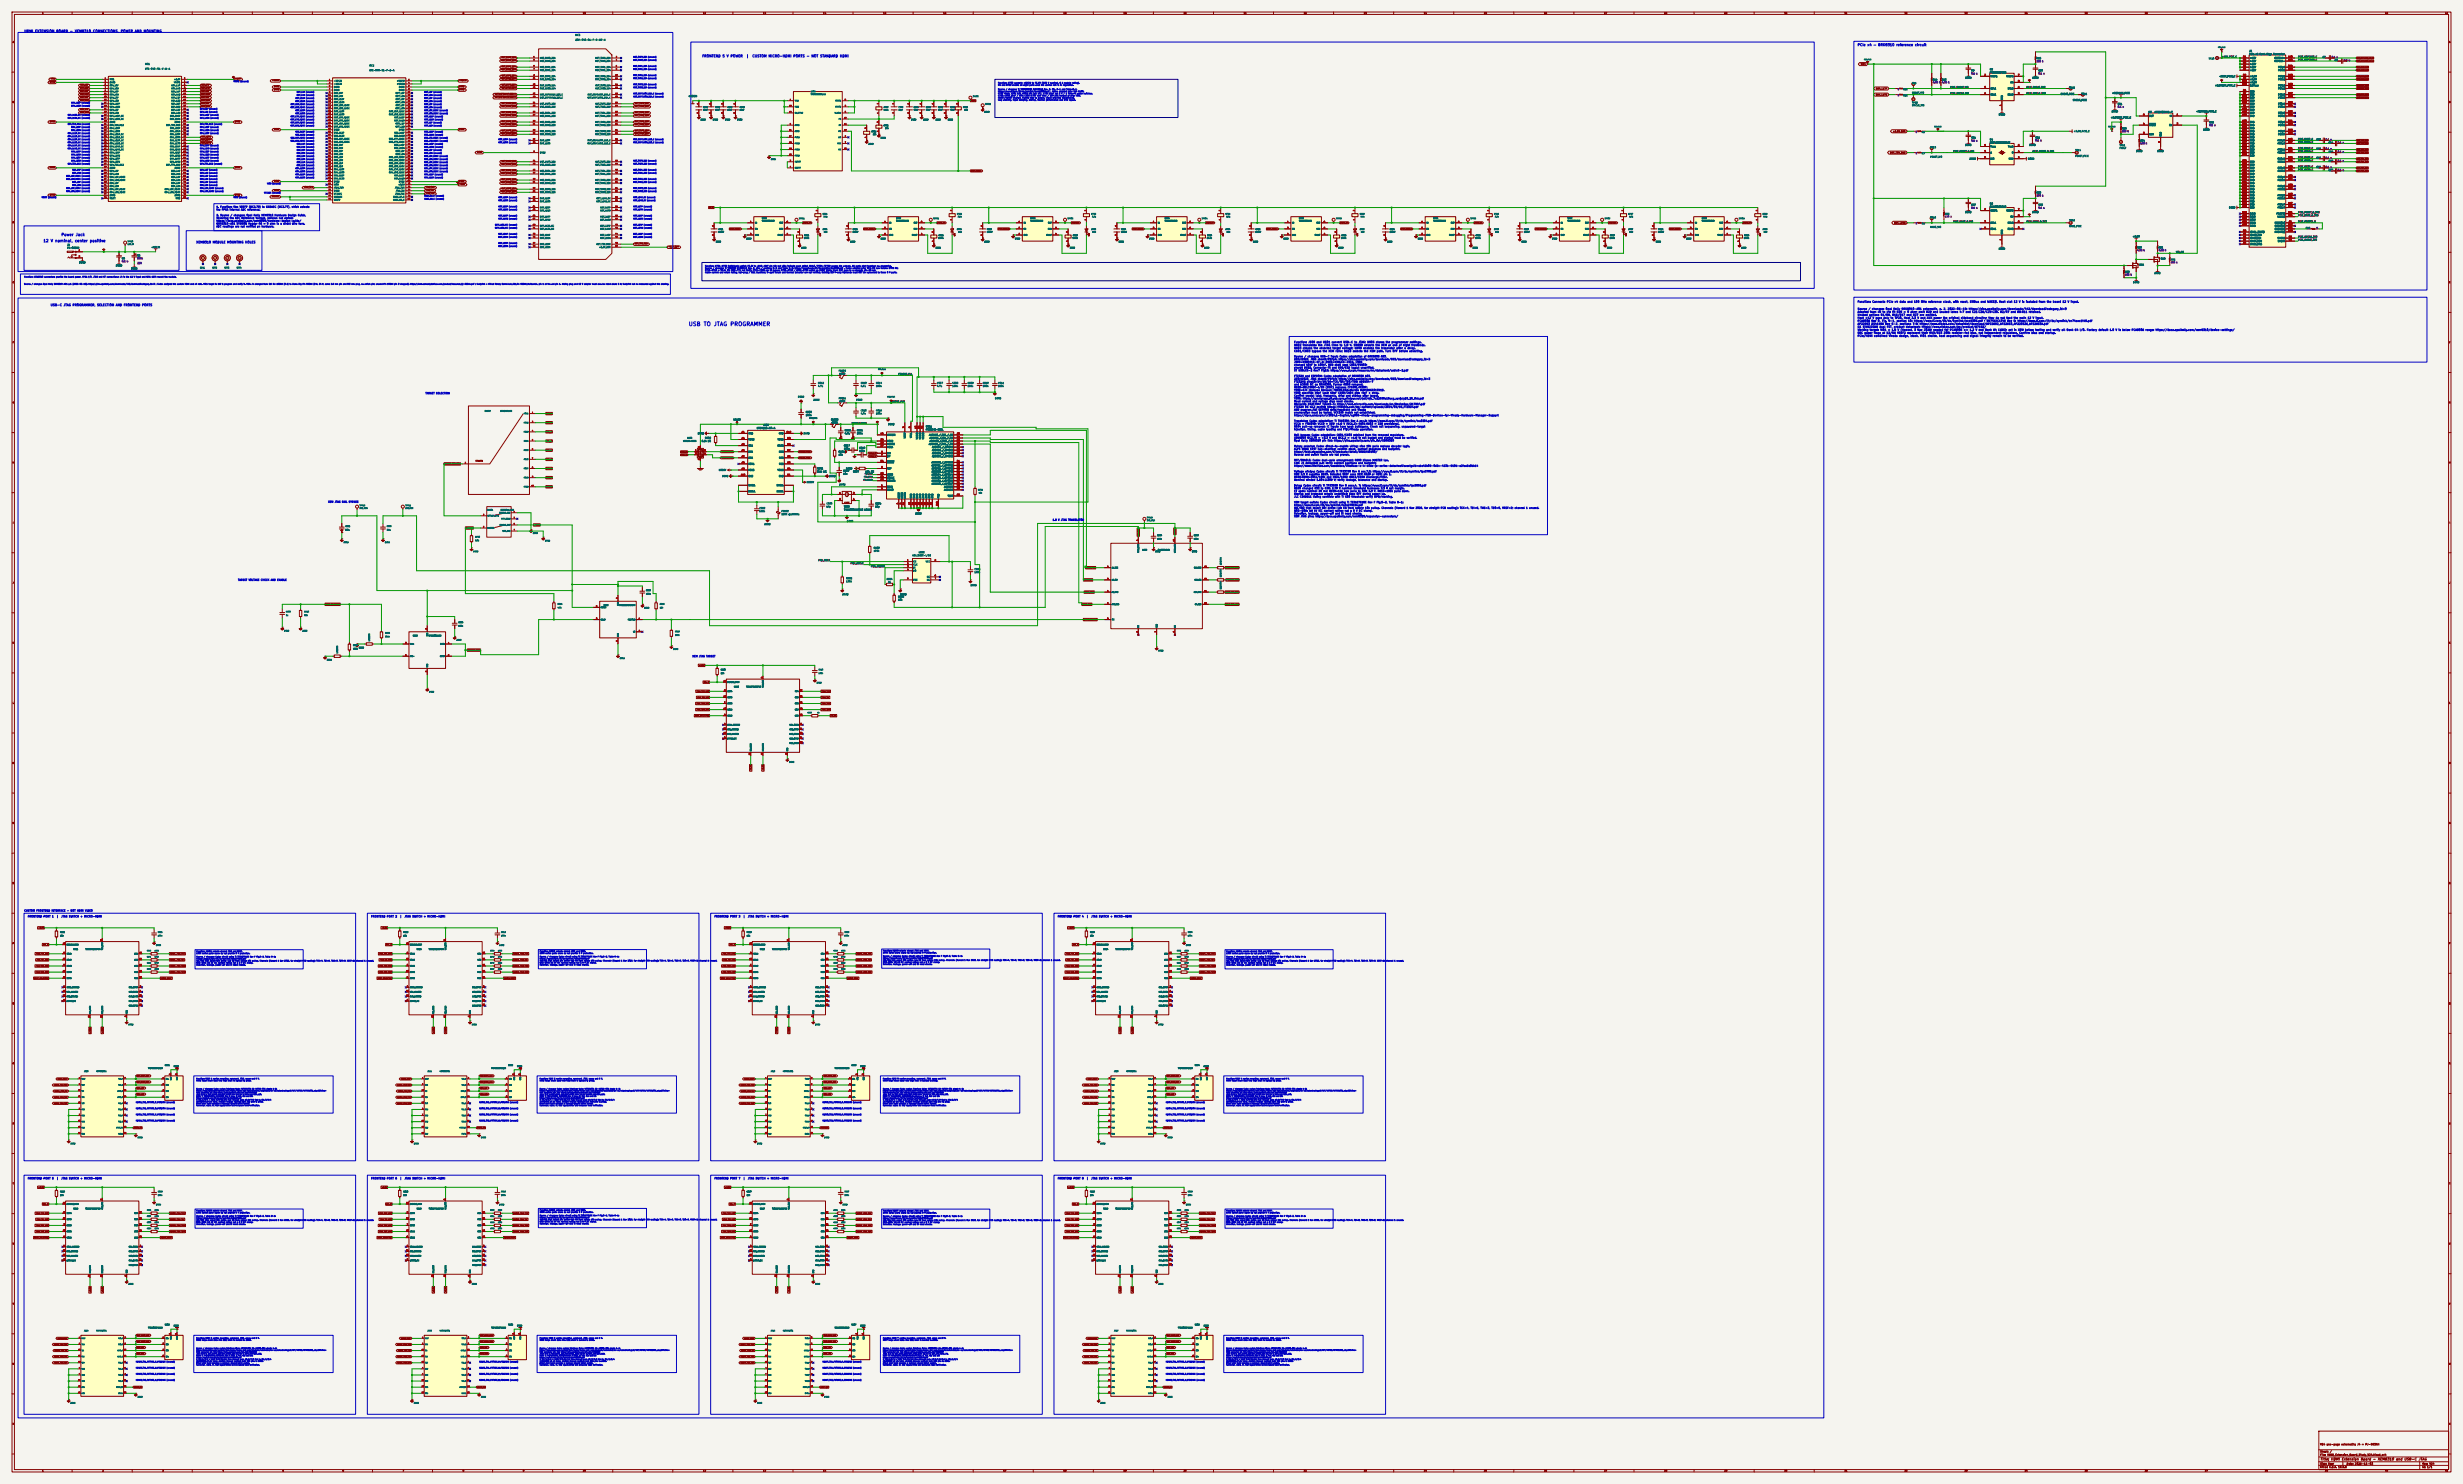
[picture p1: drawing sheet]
<svg xmlns="http://www.w3.org/2000/svg" width="2050mm" height="1235mm" viewBox="0 0 2050 1235" stroke-linecap="round" stroke-linejoin="round" font-family="sans-serif">
<defs><g id="words">
<text font-size="3.3" fill="#0000c2" x="573" y="272">USB TO JTAG PROGRAMMER</text>
<g font-size="2.3" fill="#0000c2">
<text x="51" y="197">Power Jack</text>
<text x="36" y="202">12 V nominal, center positive</text>
</g>
<g font-size="2" fill="#0000c2">
<text x="20" y="27">HDMI EXTENSION BOARD - XEM8310 CONNECTIONS, POWER AND MOUNTING</text>
<text x="1546" y="39">PCIe x4 — BRK8310 reference circuit</text>
<text x="584" y="48">FRONTEND 5 V POWER</text>
<text x="621" y="48">|</text>
<text x="626" y="48">CUSTOM MICRO-HDMI PORTS - NOT STANDARD HDMI</text>
</g>
<text font-size="2" fill="#840000" x="1931" y="1216">Title: HDMI Extension Board - XEM8310 and USB-C JTAG</text>
<g font-size="1.8" fill="#0000c2">
<text x="163" y="203">XEM8310 MODULE MOUNTING HOLES</text>
<text x="42" y="255">USB-C JTAG PROGRAMMER, SELECTION AND FRONTEND PORTS</text>
</g>
<text font-size="1.6" fill="#0000c2" x="1546" y="252">Function: Connects PCIe x4 data and 100 MHz reference clock, with reset, SMBus and WAKE#. Host slot 12 V is isolated from the board 12 V input.</text>
<g font-size="1.5" fill="#0000c2">
<text x="1546" y="258">Source / changes: Opal Kelly BRK8310-A01 schematic, p. 2, 2022-05-19: https://pins.opalkelly.com/downloads/442/download?category_id=3</text>
<text x="1546" y="261">Adapted from x8 to x4: fit R28 = 0 ohm; omit R29 and unused lanes 4–7 and C21–C26/C29–C30. R2/R7 and R9–R11 retained.</text>
<text x="1546" y="263">Unused options R1/R8, R16/R17 and R27 are omitted.</text>
<text x="1546" y="266">Host +12 V goes only to TP20. Host 3.3 V and AUX power the original sideband circuitry; they do not feed the main 12 V input.</text>
<text x="1546" y="268">PCA9306 Rev O, Fig. 8-1, section 10: https://www.ti.com/lit/ds/symlink/pca9306.pdf ; SN74AXC1T45 Rev E: https://www.ti.com/lit/ds/symlink/sn74axc1t45.pdf</text>
<text x="1546" y="271">AP22653 DS41186 Rev 5-2, sections 7–9: https://www.diodes.com/datasheet/download/AP22652_AP22653_AP22652A_AP22653A.pdf</text>
<text x="1546" y="273">Q1 Si1922EDH dual FET, product datasheet: https://www.vishay.com/en/product/67192/</text>
<text x="1546" y="276">Working target: VIO1 = 1.8 V (Howard, 3 Nov 2026; needed for PCA9306 &gt;= 1.2 V and Bank 64 LVDS); set in XEM before testing and verify all Bank 64 I/O. Factory default 1.0 V is below PCA9306 range: https://docs.opalkelly.com/xem8310/device-settings/</text>
<text x="1546" y="278">ERC power flags at U2/U6 VREF2 represent their R13/R23 200k resistor-fed bias, not independent regulators. Confirm bias and startup.</text>
<text x="1546" y="281">PCIe/HDMI combined Vivado design, clock, VIO1 choice, host sequencing and signal integrity remain to be verified.</text>
<text x="1077" y="286">Function: J500 and U501 convert USB-C to JTAG; U505 stores the programmer settings.</text>
<text x="1077" y="288">U602 translates the JTAG lines to 1.8 V. SW600 selects the XEM or one of eight frontends.</text>
<text x="1077" y="291">U603 checks the selected target voltage; U605 enables the translator after a delay.</text>
<text x="1077" y="293">C601/C603 bypass the XEM rails; U610 selects the XEM path. Turn OFF before selecting.</text>
<text x="20" y="759">CUSTOM FRONTEND INTERFACE - NOT HDMI VIDEO</text>
<text x="23" y="764">FRONTEND PORT 1</text>
<text x="47" y="764">|</text>
<text x="51" y="764">JTAG SWITCH + MICRO-HDMI</text>
<text x="309" y="764">FRONTEND PORT 2</text>
<text x="333" y="764">|</text>
<text x="337" y="764">JTAG SWITCH + MICRO-HDMI</text>
<text x="594" y="764">FRONTEND PORT 3</text>
<text x="618" y="764">|</text>
<text x="622" y="764">JTAG SWITCH + MICRO-HDMI</text>
<text x="880" y="764">FRONTEND PORT 4</text>
<text x="904" y="764">|</text>
<text x="908" y="764">JTAG SWITCH + MICRO-HDMI</text>
<text x="23" y="982">FRONTEND PORT 5</text>
<text x="47" y="982">|</text>
<text x="51" y="982">JTAG SWITCH + MICRO-HDMI</text>
<text x="309" y="982">FRONTEND PORT 6</text>
<text x="333" y="982">|</text>
<text x="337" y="982">JTAG SWITCH + MICRO-HDMI</text>
<text x="594" y="982">FRONTEND PORT 7</text>
<text x="618" y="982">|</text>
<text x="622" y="982">JTAG SWITCH + MICRO-HDMI</text>
<text x="880" y="982">FRONTEND PORT 8</text>
<text x="904" y="982">|</text>
<text x="908" y="982">JTAG SWITCH + MICRO-HDMI</text>
</g>
<g font-size="1.5" fill="#840000">
<text x="1931" y="1203">V24 one-page schematic: J4 = PJ-063AH</text>
<text x="1931" y="1212">File: HDMI_Extension_Board_Study_V24.kicad_sch</text>
<text x="1931" y="1209">Sheet: /</text>
<text x="1931" y="1222">KiCad E.D.A. 10.0.6</text>
<text x="1931" y="1219">Size: User</text>
<text x="1953" y="1219">Date: 2026-11-03</text>
<text x="2016" y="1222">Id: 1/1</text>
<text x="2016" y="1219">Rev: V24</text>
</g>
<g font-size="1.4" fill="#0000c2">
<text x="180" y="173">1. Function: ties VREFP (MC2.79) to GNDADC (MC2.77), which selects</text>
<text x="180" y="176">the FPGA internal ADC reference.</text>
<text x="180" y="180">2. Source / changes: Opal Kelly XEM8310 Hardware Design Guide,</text>
<text x="180" y="183">Selecting the ADC Reference Voltage, revision not stated:</text>
<text x="180" y="185">https://docs.opalkelly.com/xem8310/hardware-design-guide/</text>
<text x="180" y="187">BRK8310-A01 SYSMON Header R6 = 0 ohm is a direct wire here.</text>
<text x="180" y="190">ADC readings are not verified on hardware.</text>
<text x="1077" y="298">Source / changes: USB-C input: Codex adaptation of BRK8305 A03,</text>
<text x="1077" y="300">25Oct2023, JTAG sheet8/PDFp4: https://pins.opalkelly.com/downloads/583/download?category_id=3</text>
<text x="1077" y="302">J500=USB4110-GF-A; D500=USBLC6-2SC6. C506</text>
<text x="1077" y="305">changed 10nF to 100nF. USB shell uses C502/FB503;</text>
<text x="1077" y="307">shared DGND. Connector fit and USB/ESD layout unverified.</text>
<text x="1077" y="309">ST USBLC6-2 Rev7 Fig15: https://www.st.com/resource/en/datasheet/usblc6-2.pdf</text>
<text x="1077" y="314">FT232H and EEPROM: Codex adaptation of BRK8305 A03,</text>
<text x="1077" y="316">25Oct2023, JTAG sheet8/PDFp4: https://pins.opalkelly.com/downloads/583/download?category_id=3</text>
<text x="1077" y="319">FT232HQ pins13/14/15/16=TCK/TDI/TDO/TMS; ADBUS4-7</text>
<text x="1077" y="321">and ACBUS NC as BRK8305. Former R508 removed.</text>
<text x="1077" y="323">U505=93LC56BT-I/SN (SOIC) replaces CFG001/MSOP;</text>
<text x="354" y="328">TARGET SELECTION</text>
<text x="1077" y="326">Y500=SJK replaces Abracon; FB500–502=Murata BLM18AG601SN1D.</text>
<text x="1077" y="328">Y500 specifies 18pF load; 18pF C503/C504 give ~9pF + stray.</text>
<text x="1077" y="330">Confirm crystal load, frequency, drive and startup after layout.</text>
<text x="1077" y="333">Y500: https://xonstorage.z8.web.core.windows.net/pdf/sjk_7u12000e18ucg_xonjuly20_20_link.pdf</text>
<text x="1077" y="335">Bead current and voltage drop need checks.</text>
<text x="1077" y="337">Microchip DS21794F Table3-1: https://ww1.microchip.com/downloads/en/DeviceDoc/21794F.pdf</text>
<text x="1077" y="340">FT232H DS v2.2 sec3,6: https://ftdichip.com/wp-content/uploads/2024/09/DS_FT232H.pdf</text>
<text x="1077" y="342">AMD program_ftdi EEPROM write/readback and Vivado</text>
<text x="1077" y="344">enumeration must be tested. VCK190 match not established.</text>
<text x="1077" y="347">https://docs.amd.com/r/2024.1-English/ug908-vivado-programming-debugging/Programming-FTDI-Devices-for-Vivado-Hardware-Manager-Support</text>
<text x="1077" y="351">Translator: Codex adaptation; TI TXU0304 Rev A sec.9: https://www.ti.com/lit/ds/symlink/txu0304.pdf</text>
<text x="1077" y="354">VCCA = FTDI3V3; VCCB = XEM +1.8 V (MC1.2); R601–R603 = 22R provisional.</text>
<text x="1077" y="356">R604 pull-up removed; IC inputs have weak pulldowns. Check rail sequencing, unpowered-target</text>
<text x="1077" y="358">injection, timing, cable loading and FTDI/Vivado operation.</text>
<text x="1077" y="363">Rail bypass: Codex adaptation: C601/C603 retained from the removed regulators.</text>
<text x="1077" y="365">XEM8310 MC2.70 = +3.3 V and MC1.2 = +1.8 V; rail budget and startup must be verified.</text>
<text x="1077" y="368">Opal Kelly XEM8310 pin list: https://pins.opalkelly.com/pin_list/XEM8310</text>
<text x="1077" y="372">Rotary selector: Codex direct-to-enable wiring; nine 10k pulls replace decoder logic.</text>
<text x="1077" y="375">ALPS SRBQ 1P9T non-shorting; confirm stock, contact sequence and footprint.</text>
<text x="1077" y="377">https://tech.alpsalpine.com/e/products/detail/SRBQ490100/</text>
<text x="1077" y="379">Bounce and switch faults are not proven.</text>
<text x="1077" y="384">OFF/ENABLE: Codex dual-pole arrangement; R600 biases MASTER low.</text>
<text x="1077" y="386">C&amp;K JS datasheet p.9; verify contact positions and footprint:</text>
<text x="1077" y="389">https://www.littelfuse.com/assetdocs/littelfuse-c-k-slide-js-series-datasheet?assetguid=aba42b08-0d2c-423b-813d-a2faa5a3bb14</text>
<text x="1077" y="393">Voltage window: Codex circuit; TI TPS3700 Rev G sec.7.3: https://www.ti.com/lit/ds/symlink/tps3700.pdf</text>
<text x="1077" y="396">XEM 3.3 V supplies U603. Selected VREF uses XEM R629 or HDMI pin 1.</text>
<text x="1077" y="398">R605–R608=301k/100k and 402k/100k; R613/C608 discharge/filter.</text>
<text x="1077" y="400">Nominal window 1.604–2.008 V; verify leakage, tolerance and startup.</text>
<text x="1077" y="405">Delay: Codex circuit; TI TPS3808 Rev N secs.4, 7: https://www.ti.com/lit/ds/symlink/tps3808.pdf</text>
<text x="1077" y="407">U605 changed G33 to G30: 2.79 V nominal threshold increases 3.3 V rail margin.</text>
<text x="1077" y="410">CT open: nominal 20 ms; R615=12k now pulls to XEM 3.3 V, R616=100k pulls down.</text>
<text x="1077" y="412">Startup and brownout remain unverified; keep OFF during power-up.</text>
<text x="273" y="419">XEM JTAG RAIL BYPASS</text>
<text x="1077" y="414">JLC C189211 listing conflicts with TI G30 threshold; verify MPN/marking.</text>
<text x="1077" y="419">XEM target switch: Codex circuit using TI TS3A27518E Rev F Fig.5-2, Table 8-1:</text>
<text x="1077" y="421">https://www.ti.com/lit/ds/symlink/ts3a27518e.pdf</text>
<text x="1077" y="424">IN1/IN2 high select NO; active-low EN from rotary; 10k pullup. Channels (Howard 1 Nov 2026, for straight PCB routing): TCK=4, TDI=6, TMS=3, TDO=5, VREF=2; channel 1 unused.</text>
<text x="1077" y="426">NO2-NO6: ±6 kV IEC contact rating; not a 5 V DC clamp.</text>
<text x="1077" y="428">Selection, leakage, power-off and SI need checks.</text>
<text x="1077" y="431">XEM JTAG pins: https://docs.opalkelly.com/xem8310/expansion-connectors/</text>
<text x="876" y="434">1.8 V JTAG TRANSLATOR</text>
<text x="198" y="484">TARGET VOLTAGE CHECK AND ENABLE</text>
<text x="576" y="547">XEM JTAG TARGET</text>
</g>
<g font-size="1.3" fill="#840000">
<text x="35" y="12">1</text>
<text x="85" y="12">2</text>
<text x="135" y="12">3</text>
<text x="185" y="12">4</text>
<text x="235" y="12">5</text>
<text x="285" y="12">6</text>
<text x="335" y="12">7</text>
<text x="385" y="12">8</text>
<text x="435" y="12">9</text>
<text x="485" y="12">10</text>
<text x="535" y="12">11</text>
<text x="585" y="12">12</text>
<text x="635" y="12">13</text>
<text x="685" y="12">14</text>
<text x="735" y="12">15</text>
<text x="785" y="12">16</text>
<text x="835" y="12">17</text>
<text x="885" y="12">18</text>
<text x="935" y="12">19</text>
<text x="985" y="12">20</text>
<text x="1035" y="12">21</text>
<text x="1085" y="12">22</text>
<text x="1135" y="12">23</text>
<text x="1185" y="12">24</text>
<text x="1235" y="12">25</text>
<text x="1285" y="12">26</text>
<text x="1335" y="12">27</text>
<text x="1385" y="12">28</text>
<text x="1435" y="12">29</text>
<text x="1485" y="12">30</text>
<text x="1535" y="12">31</text>
<text x="1585" y="12">32</text>
<text x="1635" y="12">33</text>
<text x="1685" y="12">34</text>
<text x="1735" y="12">35</text>
<text x="1785" y="12">36</text>
<text x="1835" y="12">37</text>
<text x="1885" y="12">38</text>
<text x="1935" y="12">39</text>
<text x="1985" y="12">40</text>
<text x="2035" y="12">41</text>
<text x="10" y="36">A</text>
<text x="2038" y="36">A</text>
<text x="1549" y="54">VIO1</text>
<text x="1561" y="75">B64_L17P</text>
<text x="1561" y="80">B64_L17N</text>
<text x="10" y="86">B</text>
<text x="2038" y="86">B</text>
<text x="1575" y="110">+1.2V_DDR</text>
<text x="1573" y="128">B67_T3U_N12</text>
<text x="10" y="136">C</text>
<text x="2038" y="136">C</text>
<text x="10" y="186">D</text>
<text x="2038" y="186">D</text>
<text x="1576" y="186">B64_L20N</text>
<text x="10" y="236">E</text>
<text x="2038" y="236">E</text>
<text x="10" y="286">F</text>
<text x="2038" y="286">F</text>
<text x="10" y="336">G</text>
<text x="2038" y="336">G</text>
<text x="10" y="386">H</text>
<text x="2038" y="386">H</text>
<text x="11" y="436">I</text>
<text x="2039" y="436">I</text>
<text x="10" y="486">J</text>
<text x="2038" y="486">J</text>
<text x="10" y="536">K</text>
<text x="2038" y="536">K</text>
<text x="10" y="586">L</text>
<text x="2038" y="586">L</text>
<text x="10" y="636">M</text>
<text x="2038" y="636">M</text>
<text x="10" y="686">N</text>
<text x="2038" y="686">N</text>
<text x="10" y="736">O</text>
<text x="2038" y="736">O</text>
<text x="10" y="786">P</text>
<text x="2038" y="786">P</text>
<text x="10" y="836">Q</text>
<text x="2038" y="836">Q</text>
<text x="10" y="886">R</text>
<text x="2038" y="886">R</text>
<text x="10" y="936">S</text>
<text x="2038" y="936">S</text>
<text x="10" y="986">T</text>
<text x="2038" y="986">T</text>
<text x="10" y="1036">U</text>
<text x="2038" y="1036">U</text>
<text x="10" y="1086">V</text>
<text x="2038" y="1086">V</text>
<text x="10" y="1136">W</text>
<text x="2038" y="1136">W</text>
<text x="10" y="1186">X</text>
<text x="2038" y="1186">X</text>
<text x="35" y="1225">1</text>
<text x="85" y="1225">2</text>
<text x="135" y="1225">3</text>
<text x="185" y="1225">4</text>
<text x="235" y="1225">5</text>
<text x="285" y="1225">6</text>
<text x="335" y="1225">7</text>
<text x="385" y="1225">8</text>
<text x="435" y="1225">9</text>
<text x="485" y="1225">10</text>
<text x="535" y="1225">11</text>
<text x="585" y="1225">12</text>
<text x="635" y="1225">13</text>
<text x="685" y="1225">14</text>
<text x="735" y="1225">15</text>
<text x="785" y="1225">16</text>
<text x="835" y="1225">17</text>
<text x="885" y="1225">18</text>
<text x="935" y="1225">19</text>
<text x="985" y="1225">20</text>
<text x="1035" y="1225">21</text>
<text x="1085" y="1225">22</text>
<text x="1135" y="1225">23</text>
<text x="1185" y="1225">24</text>
<text x="1235" y="1225">25</text>
<text x="1285" y="1225">26</text>
<text x="1335" y="1225">27</text>
<text x="1385" y="1225">28</text>
<text x="1435" y="1225">29</text>
<text x="1485" y="1225">30</text>
<text x="1535" y="1225">31</text>
<text x="1585" y="1225">32</text>
<text x="1635" y="1225">33</text>
<text x="1685" y="1225">34</text>
<text x="1735" y="1225">35</text>
<text x="1785" y="1225">36</text>
<text x="1835" y="1225">37</text>
<text x="1885" y="1225">38</text>
<text x="1935" y="1225">39</text>
<text x="1985" y="1225">40</text>
<text x="2035" y="1225">41</text>
</g>
<g font-size="1.3" fill="#006464">
<text x="479" y="30">MC3</text>
<text x="479" y="34">QTH-040-01-F-D-DP-A</text>
<text x="1872" y="43">J6</text>
<text x="1872" y="46">PCIe x8 Card-Edge Connector</text>
<text x="1695" y="49">R13</text>
<text x="1838" y="50">TP20</text>
<text x="1872" y="49">+12V</text>
<text x="1872" y="52">+12V</text>
<text x="1893" y="49">REFCLK+</text>
<text x="1893" y="52">REFCLK-</text>
<text x="1933" y="49">C7</text>
<text x="1943" y="51">C8</text>
<text x="121" y="54">MC1</text>
<text x="121" y="58">BTE-040-01-F-D-A</text>
<text x="307" y="56">MC2</text>
<text x="307" y="60">BTE-040-01-F-D-A</text>
<text x="1641" y="60">C9</text>
<text x="1656" y="59">U2</text>
<text x="1696" y="60">C10</text>
<text x="1872" y="57">+12V</text>
<text x="1872" y="59">+12V</text>
<text x="1872" y="54">+12V</text>
<text x="1896" y="57">PETp0</text>
<text x="1896" y="59">PETn0</text>
<text x="1636" y="66">DGND</text>
<text x="1656" y="61">PCA9306DCUR</text>
<text x="1657" y="64">VREF1</text>
<text x="1670" y="64">VREF2</text>
<text x="1691" y="66">DGND</text>
<text x="1847" y="64">+3.3V_PCIE_C</text>
<text x="1872" y="64">+3.3V</text>
<text x="1896" y="64">PETp1</text>
<text x="1591" y="70">TP9</text>
<text x="1609" y="67">R14</text>
<text x="1616" y="67">R15</text>
<text x="1673" y="70">EN</text>
<text x="1872" y="67">+3.3V</text>
<text x="1872" y="70">+3.3V</text>
<text x="1896" y="67">PETn1</text>
<text x="1584" y="75">R10</text>
<text x="1657" y="75">SCL1</text>
<text x="1671" y="75">SCL2</text>
<text x="1722" y="74">TP10</text>
<text x="1843" y="72">+3.3VAUX_PCIE_C</text>
<text x="1872" y="77">GND</text>
<text x="1872" y="72">3.3Vaux</text>
<text x="1896" y="72">PETp2</text>
<text x="1896" y="75">PETn2</text>
<text x="573" y="81">+VDCIN</text>
<text x="1584" y="80">R11</text>
<text x="1591" y="78">SMDAT_VIO</text>
<text x="1657" y="80">SDA1</text>
<text x="1667" y="83" transform="rotate(-90 1667 83)">GND</text>
<text x="1671" y="80">SDA2</text>
<text x="1715" y="79">SMDAT_PCIE</text>
<text x="1732" y="79">TP11</text>
<text x="1758" y="78">+3.3VAUX_PCIE</text>
<text x="1872" y="80">GND</text>
<text x="1872" y="82">GND</text>
<text x="1896" y="80">PETp3</text>
<text x="1896" y="82">PETn3</text>
<text x="1591" y="86">TP12</text>
<text x="1591" y="89">SMCLK_VIO</text>
<text x="1725" y="84">SMCLK_PCIE</text>
<text x="1762" y="88">C31</text>
<text x="1872" y="90">GND</text>
<text x="1872" y="85">GND</text>
<text x="1872" y="87">GND</text>
<text x="1896" y="87">PETp4</text>
<text x="1896" y="90">PETn4</text>
<text x="1758" y="94">DGND</text>
<text x="1788" y="94">U5</text>
<text x="1793" y="94">AP22653AW6-7</text>
<text x="1828" y="94">+3.3VAUX_PCIE_C</text>
<text x="1872" y="92">GND</text>
<text x="1872" y="95">GND</text>
<text x="1896" y="95">PETp5</text>
<text x="1664" y="96">DGND</text>
<text x="1757" y="99">+3.3VAUX_PCIE_C</text>
<text x="1789" y="97">OUT</text>
<text x="1806" y="97">IN</text>
<text x="1872" y="97">GND</text>
<text x="1896" y="97">PETn5</text>
<text x="1766" y="108">R18</text>
<text x="1789" y="105">FAULT</text>
<text x="1805" y="105">EN</text>
<text x="1839" y="103">C32</text>
<text x="1872" y="103">GND</text>
<text x="1872" y="105">GND</text>
<text x="1872" y="108">GND</text>
<text x="1896" y="103">PETp6</text>
<text x="1896" y="105">PETn6</text>
<text x="1599" y="111">R2</text>
<text x="1726" y="110">+3.3V_PCIE_C</text>
<text x="1789" y="113">ILIM</text>
<text x="1799" y="114" transform="rotate(-90 1799 114)">GND</text>
<text x="1834" y="109">DGND</text>
<text x="1872" y="110">GND</text>
<text x="1872" y="113">GND</text>
<text x="1896" y="110">PETp7</text>
<text x="1896" y="113">PETn7</text>
<text x="1641" y="115">C11</text>
<text x="1656" y="117">U4</text>
<text x="1656" y="120">SN74AXC1T45DCK</text>
<text x="1694" y="115">C12</text>
<text x="1781" y="118">R24</text>
<text x="1872" y="115">GND</text>
<text x="1872" y="118">GND</text>
<text x="1896" y="118">PERp0</text>
<text x="1928" y="117">C13</text>
<text x="1938" y="120">C14</text>
<text x="1607" y="124">TP13</text>
<text x="1636" y="122">DGND</text>
<text x="1657" y="123">Vcca</text>
<text x="1671" y="123">Vccb</text>
<text x="1689" y="122">DGND</text>
<text x="1727" y="126">TP14</text>
<text x="1764" y="122">TP21</text>
<text x="1764" y="124">FAULT</text>
<text x="1872" y="120">GND</text>
<text x="1872" y="123">GND</text>
<text x="1872" y="125">GND</text>
<text x="1896" y="120">PERn0</text>
<text x="1896" y="125">PERp1</text>
<text x="1928" y="125">C15</text>
<text x="1599" y="129">R7</text>
<text x="1607" y="131">PERST_VIO</text>
<text x="1657" y="128">A</text>
<text x="1674" y="128">B</text>
<text x="1727" y="131">PERST_PCIE</text>
<text x="1778" y="127">DGND</text>
<text x="1796" y="127">DGND</text>
<text x="1872" y="128">GND</text>
<text x="1872" y="131">GND</text>
<text x="1896" y="128">PERn1</text>
<text x="1938" y="127">C16</text>
<text x="1639" y="133">DGND</text>
<text x="1657" y="133">DIR</text>
<text x="1672" y="133">GND</text>
<text x="1688" y="133">DGND</text>
<text x="1872" y="136">GND</text>
<text x="1896" y="133">PERp2</text>
<text x="1896" y="136">PERn2</text>
<text x="1928" y="132">C17</text>
<text x="1938" y="135">C18</text>
<text x="1872" y="143">GND</text>
<text x="1872" y="138">GND</text>
<text x="1872" y="141">GND</text>
<text x="1896" y="141">PERp3</text>
<text x="1896" y="143">PERn3</text>
<text x="1928" y="140">C19</text>
<text x="1938" y="142">C20</text>
<text x="1872" y="146">GND</text>
<text x="1872" y="148">GND</text>
<text x="1896" y="148">PERp4</text>
<text x="1872" y="153">GND</text>
<text x="1872" y="156">GND</text>
<text x="1872" y="151">GND</text>
<text x="1896" y="151">PERn4</text>
<text x="1896" y="156">PERp5</text>
<text x="1695" y="161">R23</text>
<text x="1872" y="158">GND</text>
<text x="1872" y="161">GND</text>
<text x="1896" y="158">PERn5</text>
<text x="1872" y="164">GND</text>
<text x="1872" y="166">GND</text>
<text x="1896" y="164">PERp6</text>
<text x="1896" y="166">PERn6</text>
<text x="1641" y="171">C27</text>
<text x="1656" y="170">U6</text>
<text x="1656" y="173">PCA9306DCUR</text>
<text x="1696" y="171">C28</text>
<text x="1855" y="174">DGND</text>
<text x="1872" y="174">GND</text>
<text x="1872" y="169">GND</text>
<text x="1872" y="171">GND</text>
<text x="1896" y="171">PERp7</text>
<text x="1896" y="174">PERn7</text>
<text x="1619" y="179">R25</text>
<text x="1636" y="177">DGND</text>
<text x="1657" y="176">VREF1</text>
<text x="1670" y="176">VREF2</text>
<text x="1691" y="177">DGND</text>
<text x="1872" y="179">RSVD</text>
<text x="1895" y="179">PERST#</text>
<text x="1607" y="182">TP15</text>
<text x="1673" y="181">EN</text>
<text x="1722" y="184">TP16</text>
<text x="1872" y="181">RSVD</text>
<text x="1872" y="184">RSVD</text>
<text x="1895" y="181">WAKE#</text>
<text x="1599" y="187">R9</text>
<text x="1607" y="190">WAKE_VIO</text>
<text x="1657" y="186">SCL1</text>
<text x="1657" y="191">SDA1</text>
<text x="1671" y="191">SDA2</text>
<text x="1671" y="186">SCL2</text>
<text x="1722" y="189">WAKE_PCIE</text>
<text x="1872" y="186">RSVD</text>
<text x="1872" y="189">RSVD</text>
<text x="1893" y="186">PRSNT1#</text>
<text x="1893" y="189">PRSNT2#</text>
<text x="1893" y="191">PRSNT2#</text>
<text x="1919" y="191">R28</text>
<text x="1667" y="195" transform="rotate(-90 1667 195)">GND</text>
<text x="1775" y="198">+3.3V</text>
<text x="1872" y="197">JTAG2_TCK</text>
<text x="1872" y="194">JTAG1_TRST#</text>
<text x="1893" y="194">PRSNT2#</text>
<text x="1872" y="199">JTAG3_TDI</text>
<text x="1872" y="202">JTAG4_TDO</text>
<text x="1895" y="199">SMCLK</text>
<text x="1896" y="202">SMDAT</text>
<text x="56" y="205">J4</text>
<text x="56" y="207">PJ-063AH</text>
<text x="126" y="207">+VDCIN</text>
<text x="1664" y="208">DGND</text>
<text x="1779" y="207">R30</text>
<text x="1797" y="207">R31</text>
<text x="1872" y="204">JTAG5_TMS</text>
<text x="114" y="214">C5</text>
<text x="66" y="219">DGND</text>
<text x="96" y="222">DGND</text>
<text x="101" y="216">C6</text>
<text x="1781" y="221">Q1A</text>
<text x="1798" y="216">Q1B</text>
<text x="1807" y="217">R32</text>
<text x="109" y="224">DGND</text>
<text x="166" y="224">MH1</text>
<text x="177" y="224">MH2</text>
<text x="187" y="224">MH3</text>
<text x="197" y="224">MH4</text>
<text x="1769" y="227">R33</text>
<text x="1793" y="228">DGND</text>
<text x="1775" y="236">DGND</text>
<text x="698" y="310">FB500</text>
<text x="698" y="312">600R</text>
<text x="681" y="320">C512</text>
<text x="681" y="322">4.7u</text>
<text x="716" y="320">C513</text>
<text x="716" y="322">4.7u</text>
<text x="729" y="320">C514</text>
<text x="729" y="322">100n</text>
<text x="780" y="320">C507</text>
<text x="780" y="322">4.7u</text>
<text x="792" y="320">C508</text>
<text x="792" y="322">100n</text>
<text x="805" y="320">C509</text>
<text x="805" y="322">100n</text>
<text x="818" y="320">C510</text>
<text x="818" y="322">100n</text>
<text x="831" y="320">C511</text>
<text x="831" y="322">100n</text>
<text x="664" y="331">DGND</text>
<text x="677" y="334">DGND</text>
<text x="698" y="332">FB501</text>
<text x="698" y="335">600R</text>
<text x="712" y="334">DGND</text>
<text x="828" y="332">DGND</text>
<text x="671" y="344">C506</text>
<text x="671" y="346">100n</text>
<text x="716" y="343">C515</text>
<text x="716" y="345">4.7u</text>
<text x="729" y="343">C516</text>
<text x="729" y="345">100n</text>
<text x="610" y="350">USB5V</text>
<text x="692" y="350">FB502</text>
<text x="692" y="353">600R</text>
<text x="630" y="357">USB4110-GF-A</text>
<text x="635" y="355">J500</text>
<text x="703" y="359">C500</text>
<text x="713" y="359">C501</text>
<text x="739" y="354">DGND</text>
<text x="770" y="356">U501</text>
<text x="770" y="358">FT232HQ-REEL</text>
<text x="581" y="362">DGND</text>
<text x="587" y="365">R500</text>
<text x="623" y="362">GND</text>
<text x="648" y="362">GND</text>
<text x="669" y="362">DGND</text>
<text x="703" y="362">4.7u</text>
<text x="713" y="362">100n</text>
<text x="738" y="363">VREGIN</text>
<text x="754" y="365" transform="rotate(-90 754 365)">VPHY</text>
<text x="759" y="365" transform="rotate(-90 759 365)">VPLL</text>
<text x="764" y="366" transform="rotate(-90 764 366)">VCCIO</text>
<text x="767" y="366" transform="rotate(-90 767 366)">VCCIO</text>
<text x="769" y="366" transform="rotate(-90 769 366)">VCCIO</text>
<text x="773" y="363">ADBUS0_/_TCK_/_SK</text>
<text x="774" y="365">ADBUS1_/_TDI_/_DO</text>
<text x="584" y="368">5.1k 1%</text>
<text x="623" y="367">VBUS</text>
<text x="623" y="372">CC1</text>
<text x="647" y="372">SBU2</text>
<text x="647" y="367">VBUS</text>
<text x="702" y="372">C517</text>
<text x="738" y="371">VCORE</text>
<text x="738" y="368">VCCD</text>
<text x="773" y="371">ADBUS3_/_TMS_/_CS</text>
<text x="774" y="368">ADBUS2_/_TDO_/_DI</text>
<text x="623" y="377">DP1</text>
<text x="648" y="377">DN2</text>
<text x="698" y="377">R506</text>
<text x="702" y="374">100n</text>
<text x="715" y="374">C518</text>
<text x="715" y="376">100n</text>
<text x="738" y="373">VCCA</text>
<text x="776" y="373">ADBUS4_/_GPIOL0</text>
<text x="776" y="376">ADBUS5_/_GPIOL1</text>
<text x="623" y="382">DN1</text>
<text x="648" y="382">DP2</text>
<text x="698" y="379">10k</text>
<text x="738" y="378">DM</text>
<text x="738" y="381">DP</text>
<text x="776" y="378">ADBUS6_/_GPIOL2</text>
<text x="776" y="381">ADBUS7_/_GPIOL3</text>
<text x="623" y="387">SBU1</text>
<text x="648" y="387">CC2</text>
<text x="738" y="386">RESET</text>
<text x="775" y="386">ACBUS0_/_GPIOH0</text>
<text x="775" y="388">ACBUS1_/_GPIOH1</text>
<text x="598" y="392">USB5V</text>
<text x="623" y="392">VBUS</text>
<text x="647" y="392">VBUS</text>
<text x="680" y="391">R501</text>
<text x="680" y="393">5.1k 1%</text>
<text x="702" y="393">C519</text>
<text x="702" y="395">10n</text>
<text x="704" y="391">DGND</text>
<text x="710" y="393">R507</text>
<text x="720" y="393">12k 1%</text>
<text x="738" y="391">REF</text>
<text x="738" y="396">EECS</text>
<text x="775" y="391">ACBUS2_/_GPIOH2</text>
<text x="775" y="393">ACBUS3_/_GPIOH3</text>
<text x="775" y="396">ACBUS4_/_GPIOH4</text>
<text x="601" y="397">DGND</text>
<text x="623" y="397">GND</text>
<text x="648" y="397">GND</text>
<text x="690" y="397">DGND</text>
<text x="738" y="401">EEDATA</text>
<text x="738" y="398">EECLK</text>
<text x="775" y="398">ACBUS5_/_GPIOH5</text>
<text x="775" y="401">ACBUS6_/_GPIOH6</text>
<text x="623" y="405">SHELL</text>
<text x="646" y="405">SHELL</text>
<text x="671" y="402">USB5V</text>
<text x="698" y="404">DGND</text>
<text x="738" y="406">OSCI</text>
<text x="775" y="404">ACBUS7_/_GPIOH7</text>
<text x="786" y="406">ACBUS8</text>
<text x="623" y="410">SHELL</text>
<text x="646" y="410">SHELL</text>
<text x="738" y="409">OSCO</text>
<text x="786" y="409">ACBUS9</text>
<text x="789" y="414">TEST</text>
<text x="749" y="415" transform="rotate(-90 749 415)">AGND</text>
<text x="752" y="415" transform="rotate(-90 752 415)">AGND</text>
<text x="754" y="415" transform="rotate(-90 754 415)">AGND</text>
<text x="759" y="415" transform="rotate(-90 759 415)">GND</text>
<text x="762" y="415" transform="rotate(-90 762 415)">GND</text>
<text x="764" y="415" transform="rotate(-90 764 415)">GND</text>
<text x="767" y="415" transform="rotate(-90 767 415)">GND</text>
<text x="769" y="415" transform="rotate(-90 769 415)">GND</text>
<text x="772" y="415" transform="rotate(-90 772 415)">GND</text>
<text x="774" y="415" transform="rotate(-90 774 415)">GND</text>
<text x="777" y="415" transform="rotate(-90 777 415)">GND</text>
<text x="782" y="415" transform="rotate(-90 782 415)">PAD</text>
<text x="632" y="424">C502</text>
<text x="688" y="420">C503</text>
<text x="688" y="423">18p</text>
<text x="702" y="423">Y500</text>
<text x="702" y="425">7U12000E18UCG 12MHz</text>
<text x="728" y="420">C504</text>
<text x="728" y="423">18p</text>
<text x="632" y="426">100n</text>
<text x="650" y="426">FB503</text>
<text x="650" y="429">220R @100MHz</text>
<text x="762" y="428">DGND</text>
<text x="636" y="437">DGND</text>
<text x="705" y="435">DGND</text>
<text x="727" y="457">R503</text>
<text x="727" y="459">100k</text>
<text x="764" y="461">U505</text>
<text x="759" y="463">93LC56BT-I/SN</text>
<text x="760" y="468">CS</text>
<text x="760" y="471">CLK</text>
<text x="760" y="473">DI</text>
<text x="770" y="468">VCC</text>
<text x="760" y="476">DO</text>
<text x="811" y="475">C505</text>
<text x="811" y="477">100n</text>
<text x="704" y="482">R502</text>
<text x="704" y="485">100k</text>
<text x="738" y="483">R504</text>
<text x="739" y="485">2k</text>
<text x="760" y="484">VSS</text>
<text x="771" y="481">NC</text>
<text x="771" y="484">NC</text>
<text x="808" y="488">DGND</text>
<text x="701" y="496">DGND</text>
<text x="747" y="498">R505</text>
<text x="749" y="496">DGND</text>
<text x="747" y="500">10k</text>
</g>
<g font-size="1.3" fill="#840084">
<text x="1695" y="52">200 k</text>
<text x="1941" y="49">0.1 u</text>
<text x="1951" y="51">0.1 u</text>
<text x="1641" y="62">0.1 u</text>
<text x="1696" y="62">0.1 u</text>
<text x="1609" y="70">4.75 k</text>
<text x="1616" y="70">4.75 k</text>
<text x="1579" y="75">0</text>
<text x="1579" y="80">0</text>
<text x="1762" y="90">0.1 u</text>
<text x="1839" y="105">0.1 u</text>
<text x="1594" y="111">0</text>
<text x="1766" y="110">100 k</text>
<text x="1641" y="118">0.1 u</text>
<text x="1694" y="118">0.1 u</text>
<text x="1935" y="117">0.1 u</text>
<text x="1946" y="120">0.1 u</text>
<text x="1781" y="120">100 k</text>
<text x="1935" y="125">0.1 u</text>
<text x="1594" y="129">0</text>
<text x="1946" y="127">0.1 u</text>
<text x="1935" y="132">0.1 u</text>
<text x="1946" y="135">0.1 u</text>
<text x="1935" y="140">0.1 u</text>
<text x="1946" y="142">0.1 u</text>
<text x="1695" y="164">200 k</text>
<text x="1641" y="174">0.1 u</text>
<text x="1696" y="174">0.1 u</text>
<text x="1619" y="181">100 k</text>
<text x="1594" y="187">0</text>
<text x="1928" y="191">0</text>
<text x="1779" y="209">4.75 k</text>
<text x="1797" y="209">4.75 k</text>
<text x="114" y="216">220u</text>
<text x="101" y="218">0.1 u</text>
<text x="114" y="220">25V</text>
<text x="1807" y="219">100 k</text>
<text x="1769" y="230">100 k</text>
</g>
<g font-size="1.3" fill="#0f0f0f">
<text x="1849" y="48">+12V_PCIE_C</text>
<text x="1913" y="48">PCIE_REFCLKP_C</text>
<text x="1913" y="51">PCIE_REFCLKN_C</text>
<text x="1623" y="74">PCIE_SMDAT_VIO</text>
<text x="1687" y="74">PCIE_SMDAT_3V3</text>
<text x="1623" y="79">PCIE_SMCLK_VIO</text>
<text x="1687" y="79">PCIE_SMCLK_3V3</text>
<text x="1913" y="117">PCIE_RX0P_C</text>
<text x="1913" y="119">PCIE_RX0N_C</text>
<text x="1913" y="124">PCIE_RX1P_C</text>
<text x="1626" y="127">PCIE_PERST_B_VIO</text>
<text x="1692" y="127">PCIE_PERST_B_3V3</text>
<text x="1913" y="127">PCIE_RX1N_C</text>
<text x="1913" y="132">PCIE_RX2P_C</text>
<text x="1913" y="134">PCIE_RX2N_C</text>
<text x="1913" y="142">PCIE_RX3N_C</text>
<text x="1913" y="140">PCIE_RX3P_C</text>
<text x="1913" y="178">PCIE_PERST_B_3V3</text>
<text x="1626" y="185">PCIE_WAKE_B_VIO</text>
<text x="1687" y="185">PCIE_WAKE_B_3V3</text>
<text x="1913" y="185">PCIE_PRSNT1_B</text>
<text x="1913" y="180">PCIE_WAKE_B_3V3</text>
<text x="1913" y="198">PCIE_SMCLK_3V3</text>
<text x="1913" y="201">PCIE_SMDAT_3V3</text>
<text x="1811" y="211">VIO_PG</text>
<text x="748" y="312">FTDI3V3_PLL</text>
<text x="741" y="335">FTDI3V3_PHY</text>
<text x="681" y="467">FTDI_EECS</text>
<text x="708" y="470">FTDI_EECLK</text>
<text x="725" y="472">FTDI_EEDATA</text>
</g>
<g font-size="1.3" fill="#a90000">
<text x="1867" y="48">B1</text>
<text x="1867" y="51">B2</text>
<text x="1867" y="53">B3</text>
<text x="1904" y="48">A13</text>
<text x="1904" y="51">A14</text>
<text x="1867" y="56">A2</text>
<text x="1867" y="58">A3</text>
<text x="1904" y="56">B14</text>
<text x="1904" y="58">B15</text>
<text x="1652" y="63">2</text>
<text x="1679" y="63">7</text>
<text x="1867" y="63">B8</text>
<text x="1867" y="66">A9</text>
<text x="1904" y="63">B19</text>
<text x="1904" y="66">B20</text>
<text x="1679" y="68">8</text>
<text x="1866" y="71">B10</text>
<text x="1866" y="68">A10</text>
<text x="1904" y="71">B23</text>
<text x="1652" y="74">3</text>
<text x="1679" y="74">6</text>
<text x="1867" y="76">B4</text>
<text x="1904" y="74">B24</text>
<text x="1652" y="79">4</text>
<text x="1679" y="79">5</text>
<text x="1866" y="81">B13</text>
<text x="1866" y="84">B16</text>
<text x="1867" y="79">B7</text>
<text x="1904" y="79">B27</text>
<text x="1904" y="81">B28</text>
<text x="1666" y="88" transform="rotate(-90 1666 88)">1</text>
<text x="1866" y="86">B18</text>
<text x="1867" y="89">A4</text>
<text x="1904" y="86">B33</text>
<text x="1904" y="89">B34</text>
<text x="1866" y="91">A12</text>
<text x="1866" y="94">A15</text>
<text x="1904" y="94">B37</text>
<text x="1784" y="96">6</text>
<text x="1812" y="96">1</text>
<text x="1866" y="96">A18</text>
<text x="1866" y="101">A20</text>
<text x="1904" y="96">B38</text>
<text x="1904" y="101">B41</text>
<text x="1784" y="104">4</text>
<text x="1812" y="104">3</text>
<text x="1866" y="104">B21</text>
<text x="1866" y="107">B22</text>
<text x="1904" y="104">B42</text>
<text x="1784" y="112">5</text>
<text x="1866" y="109">A23</text>
<text x="1866" y="112">A24</text>
<text x="1904" y="109">B45</text>
<text x="1904" y="112">B46</text>
<text x="1798" y="119" transform="rotate(-90 1798 119)">2</text>
<text x="1866" y="114">B25</text>
<text x="1866" y="117">B26</text>
<text x="1866" y="119">A27</text>
<text x="1904" y="117">A16</text>
<text x="1904" y="119">A17</text>
<text x="1652" y="122">1</text>
<text x="1679" y="122">6</text>
<text x="1866" y="124">B29</text>
<text x="1866" y="122">A28</text>
<text x="1904" y="124">A21</text>
<text x="1652" y="127">3</text>
<text x="1652" y="132">5</text>
<text x="1679" y="132">2</text>
<text x="1679" y="127">4</text>
<text x="1866" y="129">B32</text>
<text x="1866" y="127">A31</text>
<text x="1904" y="127">A22</text>
<text x="1904" y="132">A25</text>
<text x="1866" y="137">B35</text>
<text x="1866" y="134">A34</text>
<text x="1904" y="134">A26</text>
<text x="1866" y="140">B36</text>
<text x="1866" y="142">A37</text>
<text x="1904" y="140">A29</text>
<text x="1904" y="142">A30</text>
<text x="1866" y="147">B39</text>
<text x="1866" y="150">B40</text>
<text x="1866" y="145">A38</text>
<text x="1904" y="147">A35</text>
<text x="1904" y="150">A36</text>
<text x="1866" y="152">A41</text>
<text x="1866" y="155">A42</text>
<text x="1904" y="155">A39</text>
<text x="1866" y="157">B43</text>
<text x="1866" y="160">B44</text>
<text x="1904" y="157">A40</text>
<text x="1866" y="168">B47</text>
<text x="1866" y="162">A45</text>
<text x="1866" y="165">A46</text>
<text x="1904" y="162">A43</text>
<text x="1904" y="165">A44</text>
<text x="1866" y="170">B49</text>
<text x="1866" y="173">A49</text>
<text x="1904" y="170">A47</text>
<text x="1904" y="173">A48</text>
<text x="1652" y="175">2</text>
<text x="1679" y="175">7</text>
<text x="1866" y="178">B12</text>
<text x="1904" y="178">A11</text>
<text x="1652" y="185">3</text>
<text x="1679" y="185">6</text>
<text x="1679" y="180">8</text>
<text x="1866" y="183">B30</text>
<text x="1866" y="180">A19</text>
<text x="1866" y="185">A32</text>
<text x="1904" y="180">B11</text>
<text x="1905" y="185">A1</text>
<text x="1652" y="190">4</text>
<text x="1679" y="190">5</text>
<text x="1866" y="188">A33</text>
<text x="1904" y="188">B17</text>
<text x="1904" y="190">B31</text>
<text x="1867" y="193">B9</text>
<text x="1867" y="195">A5</text>
<text x="1867" y="198">A6</text>
<text x="1904" y="193">B48</text>
<text x="1905" y="198">B5</text>
<text x="1666" y="200" transform="rotate(-90 1666 200)">1</text>
<text x="1867" y="201">A7</text>
<text x="1867" y="203">A8</text>
<text x="1905" y="201">B6</text>
<text x="65" y="209">1</text>
<text x="65" y="214">2</text>
<text x="753" y="356" transform="rotate(-90 753 356)">3</text>
<text x="758" y="356" transform="rotate(-90 758 356)">8</text>
<text x="763" y="357" transform="rotate(-90 763 357)">12</text>
<text x="766" y="357" transform="rotate(-90 766 357)">24</text>
<text x="768" y="357" transform="rotate(-90 768 357)">46</text>
<text x="617" y="361">A1</text>
<text x="617" y="366">A4</text>
<text x="655" y="361">B12</text>
<text x="655" y="366">B9</text>
<text x="733" y="362">40</text>
<text x="796" y="362">13</text>
<text x="796" y="364">14</text>
<text x="617" y="371">A5</text>
<text x="655" y="371">B8</text>
<text x="733" y="372">37</text>
<text x="733" y="369">38</text>
<text x="733" y="367">39</text>
<text x="796" y="367">15</text>
<text x="796" y="369">16</text>
<text x="796" y="372">17</text>
<text x="578" y="376">1</text>
<text x="583" y="373" transform="rotate(-90 583 373)">5</text>
<text x="586" y="376">6</text>
<text x="617" y="376">A6</text>
<text x="655" y="376">B7</text>
<text x="733" y="377">6</text>
<text x="796" y="375">18</text>
<text x="796" y="377">19</text>
<text x="578" y="378">3</text>
<text x="583" y="383" transform="rotate(-90 583 383)">2</text>
<text x="586" y="378">4</text>
<text x="617" y="381">A7</text>
<text x="655" y="381">B6</text>
<text x="733" y="380">7</text>
<text x="796" y="380">20</text>
<text x="617" y="386">A8</text>
<text x="655" y="386">B5</text>
<text x="733" y="385">34</text>
<text x="733" y="390">5</text>
<text x="796" y="385">21</text>
<text x="796" y="387">25</text>
<text x="796" y="390">26</text>
<text x="617" y="391">A9</text>
<text x="655" y="391">B4</text>
<text x="733" y="395">45</text>
<text x="796" y="392">27</text>
<text x="796" y="395">28</text>
<text x="617" y="396">A12</text>
<text x="655" y="396">B1</text>
<text x="733" y="400">43</text>
<text x="733" y="397">44</text>
<text x="796" y="397">29</text>
<text x="796" y="400">30</text>
<text x="733" y="405">1</text>
<text x="733" y="408">2</text>
<text x="796" y="402">31</text>
<text x="796" y="405">32</text>
<text x="796" y="408">33</text>
<text x="698" y="411">1</text>
<text x="710" y="411">3</text>
<text x="796" y="413">42</text>
<text x="698" y="416">2</text>
<text x="710" y="416">4</text>
<text x="748" y="420" transform="rotate(-90 748 420)">4</text>
<text x="750" y="420" transform="rotate(-90 750 420)">9</text>
<text x="753" y="420" transform="rotate(-90 753 420)">41</text>
<text x="758" y="420" transform="rotate(-90 758 420)">10</text>
<text x="761" y="420" transform="rotate(-90 761 420)">11</text>
<text x="763" y="420" transform="rotate(-90 763 420)">22</text>
<text x="766" y="420" transform="rotate(-90 766 420)">23</text>
<text x="768" y="420" transform="rotate(-90 768 420)">35</text>
<text x="771" y="420" transform="rotate(-90 771 420)">36</text>
<text x="773" y="420" transform="rotate(-90 773 420)">47</text>
<text x="776" y="420" transform="rotate(-90 776 420)">48</text>
<text x="781" y="421" transform="rotate(-90 781 421)">PAD</text>
<text x="755" y="467">1</text>
<text x="778" y="467">8</text>
<text x="755" y="470">2</text>
<text x="755" y="472">3</text>
<text x="755" y="475">4</text>
<text x="778" y="480">6</text>
<text x="755" y="482">5</text>
<text x="778" y="482">7</text>
</g>
<g font-size="1.2" fill="#006464">
<text x="449" y="49">MGT_RXP0_224</text>
<text x="449" y="52">MGT_RXN0_224</text>
<text x="495" y="52">MGT_TXN0_224</text>
<text x="495" y="49">MGT_TXP0_224</text>
<text x="449" y="57">MGT_RXP1_224</text>
<text x="449" y="59">MGT_RXN1_224</text>
<text x="495" y="59">MGT_TXN1_224</text>
<text x="495" y="57">MGT_TXP1_224</text>
<text x="449" y="64">MGT_RXP2_224</text>
<text x="495" y="64">MGT_TXP2_224</text>
<text x="91" y="67">VIO1</text>
<text x="91" y="69">DGND</text>
<text x="91" y="72">B64_L5P</text>
<text x="143" y="72">B64_L4P</text>
<text x="145" y="69">VREF1</text>
<text x="145" y="67">+1.8V</text>
<text x="278" y="68">+VDCIN</text>
<text x="278" y="71">+VDCIN</text>
<text x="330" y="68">+VDCIN</text>
<text x="330" y="71">+VDCIN</text>
<text x="449" y="67">MGT_RXN2_224</text>
<text x="449" y="72">MGT_RXP3_224</text>
<text x="495" y="67">MGT_TXN2_224</text>
<text x="495" y="72">MGT_TXP3_224</text>
<text x="91" y="75">B64_L5N</text>
<text x="91" y="77">B64_L6P</text>
<text x="142" y="75">B64_L4N</text>
<text x="143" y="77">B64_L1P</text>
<text x="278" y="73">DGND</text>
<text x="278" y="76">DGND</text>
<text x="332" y="73">DGND</text>
<text x="332" y="76">DGND</text>
<text x="449" y="75">MGT_RXN3_224</text>
<text x="495" y="75">MGT_TXN3_224</text>
<text x="91" y="80">B64_L6N</text>
<text x="91" y="82">B64_L3P</text>
<text x="142" y="80">B64_L1N</text>
<text x="143" y="82">B64_L2P</text>
<text x="278" y="78">B87_L4P</text>
<text x="278" y="81">B87_L4N</text>
<text x="278" y="83">B87_L12P</text>
<text x="329" y="81">B87_L2N</text>
<text x="329" y="78">B87_L2P</text>
<text x="329" y="83">B87_L3P</text>
<text x="449" y="80">MGT_REFCLK1P_225_C</text>
<text x="449" y="82">MGT_REFCLK1N_225_C</text>
<text x="489" y="82">MGT_REFCLK0N_224_C</text>
<text x="489" y="80">MGT_REFCLK0P_224_C</text>
<text x="91" y="85">B64_L3N</text>
<text x="91" y="87">B64_L19P</text>
<text x="91" y="90">B64_L19N</text>
<text x="142" y="85">B64_L2N</text>
<text x="142" y="90">B64_L8N</text>
<text x="143" y="87">B64_L8P</text>
<text x="278" y="86">B87_L12N</text>
<text x="278" y="89">B87_L6P_HDGC</text>
<text x="329" y="86">B87_L3N</text>
<text x="329" y="89">B87_L9P</text>
<text x="449" y="87">MGT_RXP0_225</text>
<text x="449" y="90">MGT_RXN0_225</text>
<text x="495" y="90">MGT_TXN0_225</text>
<text x="495" y="87">MGT_TXP0_225</text>
<text x="91" y="92">B64_L7P</text>
<text x="91" y="95">B64_L7N</text>
<text x="142" y="95">B64_L9N</text>
<text x="143" y="92">B64_L9P</text>
<text x="278" y="91">B87_L6N_HDGC</text>
<text x="278" y="94">B87_L10P</text>
<text x="324" y="94">B87_L8P_HDGC</text>
<text x="329" y="91">B87_L9N</text>
<text x="449" y="95">MGT_RXP1_225</text>
<text x="495" y="95">MGT_TXP1_225</text>
<text x="91" y="97">B64_L13P_GC</text>
<text x="91" y="100">B64_L13N_GC</text>
<text x="141" y="100">B64_L10N</text>
<text x="141" y="97">B64_L10P</text>
<text x="278" y="96">B87_L10N</text>
<text x="278" y="99">B87_L7P_HDGC</text>
<text x="278" y="101">B87_L7N_HDGC</text>
<text x="324" y="96">B87_L8N_HDGC</text>
<text x="328" y="101">B87_L11N</text>
<text x="328" y="99">B87_L11P</text>
<text x="449" y="97">MGT_RXN1_225</text>
<text x="495" y="97">MGT_TXN1_225</text>
<text x="91" y="102">DGND</text>
<text x="91" y="105">B64_T1U_N12</text>
<text x="91" y="108">B64_L15P</text>
<text x="138" y="105">B64_T0U_N12</text>
<text x="141" y="108">B64_L21P</text>
<text x="145" y="102">DGND</text>
<text x="278" y="104">B87_L5P_HDGC</text>
<text x="278" y="106">B87_L5N_HDGC</text>
<text x="329" y="106">B87_L1N</text>
<text x="329" y="104">B87_L1P</text>
<text x="449" y="102">MGT_RXP2_225</text>
<text x="449" y="105">MGT_RXN2_225</text>
<text x="495" y="105">MGT_TXN2_225</text>
<text x="495" y="102">MGT_TXP2_225</text>
<text x="91" y="110">B64_L15N</text>
<text x="91" y="113">B64_L11P_GC</text>
<text x="141" y="110">B64_L21N</text>
<text x="141" y="113">B64_L20P</text>
<text x="278" y="109">DGND</text>
<text x="278" y="111">B86_L12P</text>
<text x="278" y="114">B86_L12N</text>
<text x="328" y="114">B86_L11N</text>
<text x="328" y="111">B86_L11P</text>
<text x="332" y="109">DGND</text>
<text x="449" y="110">MGT_RXP3_225</text>
<text x="449" y="113">MGT_RXN3_225</text>
<text x="495" y="113">MGT_TXN3_225</text>
<text x="495" y="110">MGT_TXP3_225</text>
<text x="91" y="115">B64_L11N_GC</text>
<text x="91" y="118">B64_L12P_GC</text>
<text x="141" y="115">B64_L20N</text>
<text x="141" y="118">B64_L17P</text>
<text x="278" y="116">B86_L8P_HDGC</text>
<text x="278" y="119">B86_L8N_HDGC</text>
<text x="324" y="119">B86_L7N_HDGC</text>
<text x="324" y="116">B86_L7P_HDGC</text>
<text x="449" y="118">B67_L20P</text>
<text x="489" y="118">MGT_REFCLK0P_226_C</text>
<text x="91" y="120">B64_L12N_GC</text>
<text x="91" y="123">B64_L14P_GC</text>
<text x="91" y="125">B64_L14N_GC</text>
<text x="141" y="120">B64_L17N</text>
<text x="141" y="125">B64_L24N</text>
<text x="141" y="123">B64_L24P</text>
<text x="278" y="122">B86_L4P</text>
<text x="278" y="124">B86_L4N</text>
<text x="328" y="124">B86_L10N</text>
<text x="328" y="122">B86_L10P</text>
<text x="449" y="120">B67_L20N</text>
<text x="489" y="120">MGT_REFCLK0N_226_C</text>
<text x="91" y="128">B64_L16P</text>
<text x="91" y="130">B64_L16N</text>
<text x="141" y="130">B64_L22N</text>
<text x="141" y="128">B64_L22P</text>
<text x="278" y="127">B86_L3P</text>
<text x="278" y="129">B86_L3N</text>
<text x="278" y="132">B86_L9P</text>
<text x="324" y="132">B86_L6P_HDGC</text>
<text x="329" y="129">B86_L2N</text>
<text x="329" y="127">B86_L2P</text>
<text x="449" y="128">DGND</text>
<text x="91" y="133">B64_L23P</text>
<text x="91" y="135">B64_L23N</text>
<text x="141" y="135">B64_L18N</text>
<text x="141" y="133">B64_L18P</text>
<text x="278" y="134">B86_L9N</text>
<text x="278" y="137">B86_L1P</text>
<text x="324" y="134">B86_L6N_HDGC</text>
<text x="324" y="137">B86_L5P_HDGC</text>
<text x="449" y="135">MGT_RXP0_226</text>
<text x="495" y="135">MGT_TXP0_226</text>
<text x="91" y="138">B64_T2U_N12</text>
<text x="91" y="141">DGND</text>
<text x="91" y="143">B84_L4P</text>
<text x="138" y="138">B64_T3U_N12</text>
<text x="143" y="143">B84_L1P</text>
<text x="145" y="141">DGND</text>
<text x="278" y="139">B86_L1N</text>
<text x="278" y="142">B84_L10P</text>
<text x="324" y="139">B86_L5N_HDGC</text>
<text x="324" y="142">B84_L7P_HDGC</text>
<text x="449" y="138">MGT_RXN0_226</text>
<text x="449" y="143">MGT_RXP1_226</text>
<text x="495" y="138">MGT_TXN0_226</text>
<text x="495" y="143">MGT_TXP1_226</text>
<text x="91" y="146">B84_L4N</text>
<text x="91" y="148">B84_L6P_HDGC</text>
<text x="142" y="146">B84_L1N</text>
<text x="143" y="148">B84_L9P</text>
<text x="278" y="144">B84_L10N</text>
<text x="278" y="147">B84_L12P</text>
<text x="278" y="149">B84_L12N</text>
<text x="324" y="144">B84_L7N_HDGC</text>
<text x="328" y="149">B84_L11N</text>
<text x="328" y="147">B84_L11P</text>
<text x="449" y="146">MGT_RXN1_226</text>
<text x="495" y="146">MGT_TXN1_226</text>
<text x="91" y="151">B84_L6N_HDGC</text>
<text x="91" y="153">B84_L2P</text>
<text x="91" y="156">B84_L2N</text>
<text x="142" y="151">B84_L9N</text>
<text x="142" y="156">B84_L3N</text>
<text x="143" y="153">B84_L3P</text>
<text x="278" y="152">DGND</text>
<text x="278" y="155">VIO3</text>
<text x="331" y="155">+3.3V</text>
<text x="332" y="152">DGND</text>
<text x="449" y="151">MGT_RXP2_226</text>
<text x="449" y="153">MGT_RXN2_226</text>
<text x="495" y="153">MGT_TXN2_226</text>
<text x="495" y="151">MGT_TXP2_226</text>
<text x="91" y="158">B84_L8P_HDGC</text>
<text x="91" y="161">B84_L8N_HDGC</text>
<text x="137" y="161">B84_L5N_HDGC</text>
<text x="137" y="158">B84_L5P_HDGC</text>
<text x="278" y="157">JTAG_TDO</text>
<text x="278" y="160">DGND</text>
<text x="329" y="157">JTAG_TMS</text>
<text x="329" y="160">JTAG_TDI</text>
<text x="449" y="158">MGT_RXP3_226</text>
<text x="449" y="161">MGT_RXN3_226</text>
<text x="495" y="161">MGT_TXN3_226</text>
<text x="495" y="158">MGT_TXP3_226</text>
<text x="91" y="163">DGND</text>
<text x="91" y="166">VBATT</text>
<text x="145" y="163">DGND</text>
<text x="146" y="166">VIO2</text>
<text x="278" y="162">VCCADC</text>
<text x="278" y="165">GNDADC</text>
<text x="278" y="167">VREFP</text>
<text x="327" y="167">XADC_VN_C</text>
<text x="327" y="165">XADC_VP_C</text>
<text x="329" y="162">JTAG_TCK</text>
<text x="449" y="166">B67_L15P</text>
<text x="496" y="166">B67_L14P_GC</text>
<text x="449" y="169">B67_L15N</text>
<text x="449" y="174">B67_L22P</text>
<text x="496" y="169">B67_L14N_GC</text>
<text x="500" y="174">B67_L17P</text>
<text x="449" y="176">B67_L22N</text>
<text x="499" y="176">B67_L17N</text>
<text x="449" y="181">B67_L18P</text>
<text x="449" y="184">B67_L18N</text>
<text x="499" y="184">B67_L16N</text>
<text x="500" y="181">B67_L16P</text>
<text x="449" y="189">B67_L13P_GC</text>
<text x="449" y="191">B67_L13N_GC</text>
<text x="499" y="191">B67_L24N</text>
<text x="500" y="189">B67_L24P</text>
<text x="449" y="196">B67_L21P</text>
<text x="500" y="196">B67_L19P</text>
<text x="449" y="199">B67_L21N</text>
<text x="499" y="199">B67_L19N</text>
<text x="449" y="204">B67_L23P</text>
<text x="449" y="207">B67_L23N</text>
<text x="496" y="204">B67_T3U_N12</text>
<text x="499" y="207">+1.2V_DDR</text>
</g>
<g font-size="1.1" fill="#840000">
<text x="417" y="51">MGT_RXN0_224</text>
<text x="417" y="49">MGT_RXP0_224</text>
<text x="417" y="59">MGT_RXN1_224</text>
<text x="417" y="56">MGT_RXP1_224</text>
<text x="417" y="64">MGT_RXP2_224</text>
<text x="41" y="69">DGND</text>
<text x="42" y="66">VIO1</text>
<text x="67" y="71">B64_L5P</text>
<text x="168" y="71">B64_L4P</text>
<text x="195" y="66">+1.8V</text>
<text x="226" y="68">+VDCIN</text>
<text x="382" y="68">+VDCIN</text>
<text x="417" y="66">MGT_RXN2_224</text>
<text x="417" y="71">MGT_RXP3_224</text>
<text x="67" y="74">B64_L5N</text>
<text x="67" y="76">B64_L6P</text>
<text x="168" y="76">B64_L1P</text>
<text x="168" y="74">B64_L4N</text>
<text x="228" y="73">DGND</text>
<text x="228" y="75">DGND</text>
<text x="382" y="75">DGND</text>
<text x="382" y="73">DGND</text>
<text x="417" y="74">MGT_RXN3_224</text>
<text x="67" y="79">B64_L6N</text>
<text x="67" y="82">B64_L3P</text>
<text x="168" y="82">B64_L2P</text>
<text x="168" y="79">B64_L1N</text>
<text x="412" y="82">MGT_REFCLK1N_225_C</text>
<text x="412" y="79">MGT_REFCLK1P_225_C</text>
<text x="67" y="84">B64_L3N</text>
<text x="168" y="87">B64_L8P</text>
<text x="168" y="84">B64_L2N</text>
<text x="168" y="89">B64_L8N</text>
<text x="417" y="89">MGT_RXN0_225</text>
<text x="417" y="87">MGT_RXP0_225</text>
<text x="528" y="87">MGT_TXP0_225</text>
<text x="528" y="89">MGT_TXN0_225</text>
<text x="67" y="94">B64_L7N</text>
<text x="67" y="92">B64_L7P</text>
<text x="417" y="94">MGT_RXP1_225</text>
<text x="528" y="94">MGT_TXP1_225</text>
<text x="41" y="102">DGND</text>
<text x="195" y="102">DGND</text>
<text x="417" y="97">MGT_RXN1_225</text>
<text x="417" y="102">MGT_RXP2_225</text>
<text x="528" y="102">MGT_TXP2_225</text>
<text x="528" y="97">MGT_TXN1_225</text>
<text x="417" y="104">MGT_RXN2_225</text>
<text x="528" y="104">MGT_TXN2_225</text>
<text x="228" y="108">DGND</text>
<text x="382" y="108">DGND</text>
<text x="417" y="112">MGT_RXN3_225</text>
<text x="417" y="109">MGT_RXP3_225</text>
<text x="528" y="109">MGT_TXP3_225</text>
<text x="528" y="112">MGT_TXN3_225</text>
<text x="168" y="117">B64_L17P</text>
<text x="168" y="115">B64_L20N</text>
<text x="168" y="120">B64_L17N</text>
<text x="397" y="127">DGND</text>
<text x="417" y="137">MGT_RXN0_226</text>
<text x="417" y="135">MGT_RXP0_226</text>
<text x="41" y="140">DGND</text>
<text x="195" y="140">DGND</text>
<text x="417" y="142">MGT_RXP1_226</text>
<text x="417" y="145">MGT_RXN1_226</text>
<text x="228" y="151">DGND</text>
<text x="382" y="151">DGND</text>
<text x="382" y="154">+3.3V</text>
<text x="417" y="153">MGT_RXN2_226</text>
<text x="417" y="150">MGT_RXP2_226</text>
<text x="228" y="159">DGND</text>
<text x="253" y="156">JTAG_TDO</text>
<text x="354" y="156">JTAG_TMS</text>
<text x="354" y="162">JTAG_TCK</text>
<text x="354" y="159">JTAG_TDI</text>
<text x="417" y="160">MGT_RXN3_226</text>
<text x="417" y="158">MGT_RXP3_226</text>
<text x="41" y="163">DGND</text>
<text x="195" y="163">DGND</text>
<text x="226" y="164">GNDADC</text>
<text x="528" y="203">B67_T3U_N12</text>
<text x="556" y="206">+1.2V_DDR</text>
<text x="703" y="419">CASE</text>
</g>
<g font-size="1.1" fill="#0000c2">
<text x="527" y="51">MGT_TXN0_224 (unused)</text>
<text x="527" y="48">MGT_TXP0_224 (unused)</text>
<text x="527" y="56">MGT_TXP1_224 (unused)</text>
<text x="527" y="58">MGT_TXN1_224 (unused)</text>
<text x="527" y="63">MGT_TXP2_224 (unused)</text>
<text x="527" y="66">MGT_TXN2_224 (unused)</text>
<text x="194" y="69">VREF1 (unused)</text>
<text x="527" y="71">MGT_TXP3_224 (unused)</text>
<text x="831" y="70">Function: U700 converts +VDCIN to FE_5V (5.02 V nominal, 6 A module rating).</text>
<text x="831" y="72">PG and R703 enable all eight ports once the central rail is in regulation.</text>
<text x="247" y="77">B87_L4P (unused)</text>
<text x="353" y="77">B87_L2P (unused)</text>
<text x="527" y="74">MGT_TXN3_224 (unused)</text>
<text x="831" y="75">Source / changes: TI TPSM63606 SLVSGB4B Rev. B, Fig. 9-1 and Table 8-1,</text>
<text x="831" y="77">https://www.ti.com/lit/ds/symlink/tpsm63606.pdf . Codex adapted prior V14 U100:</text>
<text x="246" y="82">B87_L12P (unused)</text>
<text x="247" y="80">B87_L4N (unused)</text>
<text x="353" y="80">B87_L2N (unused)</text>
<text x="353" y="82">B87_L3P (unused)</text>
<text x="527" y="79">MGT_REFCLK0P_224_C (unused)</text>
<text x="527" y="81">MGT_REFCLK0N_224_C (unused)</text>
<text x="831" y="79">R700 40.2k, R701 10k, R702 13k (all 1%), C708 22pF set 5 V / 1 MHz; PG gates switches.</text>
<text x="831" y="80">C700-C703 10uF / 50V; C704-C707 use 47uF / 16V X5R instead of prior X6S.</text>
<text x="831" y="82">CBOOT/RBOOT shorted, VLDOIN tied to output. Check effective capacitance,</text>
<text x="831" y="84">loop stability, input damping, startup, thermal performance and PCB layout.</text>
<text x="59" y="89">B64_L19N (unused)</text>
<text x="59" y="86">B64_L19P (unused)</text>
<text x="242" y="88">B87_L6P_HDGC (unused)</text>
<text x="246" y="85">B87_L12N (unused)</text>
<text x="353" y="88">B87_L9P (unused)</text>
<text x="353" y="85">B87_L3N (unused)</text>
<text x="166" y="91">B64_L9P (unused)</text>
<text x="166" y="94">B64_L9N (unused)</text>
<text x="242" y="90">B87_L6N_HDGC (unused)</text>
<text x="246" y="95">B87_L10N (unused)</text>
<text x="246" y="93">B87_L10P (unused)</text>
<text x="353" y="95">B87_L8N_HDGC (unused)</text>
<text x="353" y="90">B87_L9N (unused)</text>
<text x="353" y="93">B87_L8P_HDGC (unused)</text>
<text x="56" y="99">B64_L13N_GC (unused)</text>
<text x="56" y="96">B64_L13P_GC (unused)</text>
<text x="166" y="96">B64_L10P (unused)</text>
<text x="166" y="99">B64_L10N (unused)</text>
<text x="242" y="100">B87_L7N_HDGC (unused)</text>
<text x="242" y="98">B87_L7P_HDGC (unused)</text>
<text x="353" y="98">B87_L11P (unused)</text>
<text x="353" y="100">B87_L11N (unused)</text>
<text x="56" y="104">B64_T1U_N12 (unused)</text>
<text x="59" y="107">B64_L15P (unused)</text>
<text x="166" y="104">B64_T0U_N12 (unused)</text>
<text x="166" y="107">B64_L21P (unused)</text>
<text x="242" y="105">B87_L5N_HDGC (unused)</text>
<text x="242" y="103">B87_L5P_HDGC (unused)</text>
<text x="353" y="103">B87_L1P (unused)</text>
<text x="353" y="105">B87_L1N (unused)</text>
<text x="56" y="112">B64_L11P_GC (unused)</text>
<text x="59" y="109">B64_L15N (unused)</text>
<text x="166" y="112">B64_L20P (unused)</text>
<text x="166" y="109">B64_L21N (unused)</text>
<text x="246" y="113">B86_L12N (unused)</text>
<text x="246" y="110">B86_L12P (unused)</text>
<text x="353" y="113">B86_L11N (unused)</text>
<text x="353" y="110">B86_L11P (unused)</text>
<text x="56" y="119">B64_L12N_GC (unused)</text>
<text x="56" y="114">B64_L11N_GC (unused)</text>
<text x="56" y="117">B64_L12P_GC (unused)</text>
<text x="242" y="118">B86_L8N_HDGC (unused)</text>
<text x="242" y="116">B86_L8P_HDGC (unused)</text>
<text x="353" y="118">B86_L7N_HDGC (unused)</text>
<text x="353" y="116">B86_L7P_HDGC (unused)</text>
<text x="415" y="119">B67_L20N (unused)</text>
<text x="415" y="117">B67_L20P (unused)</text>
<text x="527" y="119">MGT_REFCLK0N_226_C (unused)</text>
<text x="527" y="117">MGT_REFCLK0P_226_C (unused)</text>
<text x="56" y="124">B64_L14N_GC (unused)</text>
<text x="56" y="122">B64_L14P_GC (unused)</text>
<text x="166" y="122">B64_L24P (unused)</text>
<text x="166" y="124">B64_L24N (unused)</text>
<text x="247" y="123">B86_L4N (unused)</text>
<text x="247" y="121">B86_L4P (unused)</text>
<text x="247" y="126">B86_L3P (unused)</text>
<text x="353" y="121">B86_L10P (unused)</text>
<text x="353" y="123">B86_L10N (unused)</text>
<text x="353" y="126">B86_L2P (unused)</text>
<text x="59" y="129">B64_L16N (unused)</text>
<text x="59" y="127">B64_L16P (unused)</text>
<text x="166" y="127">B64_L22P (unused)</text>
<text x="166" y="129">B64_L22N (unused)</text>
<text x="247" y="128">B86_L3N (unused)</text>
<text x="247" y="131">B86_L9P (unused)</text>
<text x="353" y="131">B86_L6P_HDGC (unused)</text>
<text x="353" y="128">B86_L2N (unused)</text>
<text x="56" y="137">B64_T2U_N12 (unused)</text>
<text x="59" y="135">B64_L23N (unused)</text>
<text x="59" y="132">B64_L23P (unused)</text>
<text x="166" y="137">B64_T3U_N12 (unused)</text>
<text x="166" y="135">B64_L18N (unused)</text>
<text x="166" y="132">B64_L18P (unused)</text>
<text x="247" y="133">B86_L9N (unused)</text>
<text x="247" y="136">B86_L1P (unused)</text>
<text x="353" y="133">B86_L6N_HDGC (unused)</text>
<text x="353" y="136">B86_L5P_HDGC (unused)</text>
<text x="527" y="137">MGT_TXN0_226 (unused)</text>
<text x="527" y="135">MGT_TXP0_226 (unused)</text>
<text x="60" y="142">B84_L4P (unused)</text>
<text x="166" y="142">B84_L1P (unused)</text>
<text x="246" y="143">B84_L10N (unused)</text>
<text x="246" y="141">B84_L10P (unused)</text>
<text x="247" y="138">B86_L1N (unused)</text>
<text x="353" y="138">B86_L5N_HDGC (unused)</text>
<text x="353" y="141">B84_L7P_HDGC (unused)</text>
<text x="353" y="143">B84_L7N_HDGC (unused)</text>
<text x="527" y="142">MGT_TXP1_226 (unused)</text>
<text x="55" y="150">B84_L6N_HDGC (unused)</text>
<text x="55" y="147">B84_L6P_HDGC (unused)</text>
<text x="60" y="145">B84_L4N (unused)</text>
<text x="166" y="147">B84_L9P (unused)</text>
<text x="166" y="150">B84_L9N (unused)</text>
<text x="166" y="145">B84_L1N (unused)</text>
<text x="246" y="149">B84_L12N (unused)</text>
<text x="246" y="146">B84_L12P (unused)</text>
<text x="353" y="146">B84_L11P (unused)</text>
<text x="353" y="149">B84_L11N (unused)</text>
<text x="527" y="150">MGT_TXP2_226 (unused)</text>
<text x="527" y="145">MGT_TXN1_226 (unused)</text>
<text x="60" y="155">B84_L2N (unused)</text>
<text x="60" y="152">B84_L2P (unused)</text>
<text x="166" y="152">B84_L3P (unused)</text>
<text x="166" y="155">B84_L3N (unused)</text>
<text x="222" y="154">VIO3 (unused)</text>
<text x="527" y="152">MGT_TXN2_226 (unused)</text>
<text x="55" y="160">B84_L8N_HDGC (unused)</text>
<text x="55" y="157">B84_L8P_HDGC (unused)</text>
<text x="166" y="157">B84_L5P_HDGC (unused)</text>
<text x="166" y="160">B84_L5N_HDGC (unused)</text>
<text x="220" y="161">VCCADC (unused)</text>
<text x="527" y="160">MGT_TXN3_226 (unused)</text>
<text x="527" y="157">MGT_TXP3_226 (unused)</text>
<text x="35" y="165">VBATT (unused)</text>
<text x="194" y="165">VIO2 (unused)</text>
<text x="353" y="166">XADC_VN_C (unused)</text>
<text x="353" y="164">XADC_VP_C (unused)</text>
<text x="415" y="168">B67_L15N (unused)</text>
<text x="415" y="165">B67_L15P (unused)</text>
<text x="527" y="168">B67_L14N_GC (unused)</text>
<text x="527" y="165">B67_L14P_GC (unused)</text>
<text x="415" y="173">B67_L22P (unused)</text>
<text x="527" y="173">B67_L17P (unused)</text>
<text x="415" y="175">B67_L22N (unused)</text>
<text x="527" y="175">B67_L17N (unused)</text>
<text x="415" y="183">B67_L18N (unused)</text>
<text x="415" y="180">B67_L18P (unused)</text>
<text x="527" y="180">B67_L16P (unused)</text>
<text x="527" y="183">B67_L16N (unused)</text>
<text x="412" y="190">B67_L13N_GC (unused)</text>
<text x="412" y="188">B67_L13P_GC (unused)</text>
<text x="527" y="190">B67_L24N (unused)</text>
<text x="527" y="188">B67_L24P (unused)</text>
<text x="415" y="196">B67_L21P (unused)</text>
<text x="527" y="196">B67_L19P (unused)</text>
<text x="415" y="198">B67_L21N (unused)</text>
<text x="415" y="203">B67_L23P (unused)</text>
<text x="527" y="198">B67_L19N (unused)</text>
<text x="415" y="206">B67_L23N (unused)</text>
<text x="587" y="222">Function: U701-U708 individually switch FE_5V to J610-J617 pin 19; red LEDs indicate each switch FAULT. TP701-TP708 access the outputs. All ports start together; no staggering.</text>
<text x="587" y="224">Source / changes: TI TPS2553 SLVS841G Rev. G, pins / sections 8-9 and Table 9-2: https://www.ti.com/lit/ds/symlink/tps2553.pdf . Codex adapted prior V14: EN now follows U700 PG;</text>
<text x="587" y="226">R711-R718 = 37.4k 1% (630-771 mA limit); C711-C718 are IN bypass; R721-R728 / D701-D708 added as FAULT lights. Each OUT goes to a separate pin-19 net.</text>
<text x="587" y="228">Cable current and return rating, hot-plug / ESD, backfeed, 8-port inrush and thermal behavior are not verified. Existing 3.3 V-only frontends must NOT be connected to these 5 V ports.</text>
<text x="20" y="231">Function: XEM8310 connectors provide the board power, FPGA I/O, JTAG and GT connections; J4 is the 12 V input and MH1-MH4 mount the module.</text>
<text x="20" y="237">Source / changes: Opal Kelly BRK8310-A01 p.1 (2022-05-19): https://pins.opalkelly.com/downloads/442/download?category_id=3 ; Codex assigned the custom HDMI and x4 nets. VIO1 target is 1.8 V; program and verify it. V24: J4 changed from CUI PJ-102AH (5 A) to Same Sky PJ-063AH (8 A, 24 V, same 2.0 mm pin and 5.5 mm plug, no switch pin; unused PJ-102AH pin 3 dropped): https://www.sameskydevices.com/product/resource/pj-063ah.pdf ; footprint = KiCad library BarrelJack_CUI_PJ-063AH_Horizontal, pin 1 at the old pin 1. Mating plug and 12 V adapter must also be rated above 5 A; footprint not re-measured against the drawing.</text>
<text x="735" y="792">Function: HDMI3 selects shared JTAG and VREF.</text>
<text x="163" y="792">Function: HDMI1 selects shared JTAG and VREF.</text>
<text x="163" y="794">100R series parts alone do not provide 5 V protection.</text>
<text x="163" y="797">Source / changes: Codex circuit using TI TS3A27518E Rev F Fig.5-2, Table 8-1:</text>
<text x="449" y="797">Source / changes: Codex circuit using TI TS3A27518E Rev F Fig.5-2, Table 8-1:</text>
<text x="449" y="792">Function: HDMI2 selects shared JTAG and VREF.</text>
<text x="449" y="794">100R series parts alone do not provide 5 V protection.</text>
<text x="735" y="796">Source / changes: Codex circuit using TI TS3A27518E Rev F Fig.5-2, Table 8-1:</text>
<text x="735" y="794">100R series parts alone do not provide 5 V protection.</text>
<text x="1021" y="792">Function: HDMI4 selects shared JTAG and VREF.</text>
<text x="1021" y="794">100R series parts alone do not provide 5 V protection.</text>
<text x="1021" y="797">Source / changes: Codex circuit using TI TS3A27518E Rev F Fig.5-2, Table 8-1:</text>
<text x="163" y="799">https://www.ti.com/lit/ds/symlink/ts3a27518e.pdf</text>
<text x="163" y="800">IN1/IN2 high select NO; active-low EN from rotary; 10k pullup. Channels (Howard 1 Nov 2026, for straight PCB routing): TCK=4, TDI=6, TMS=3, TDO=5, VREF=2;</text>
<text x="163" y="802">NO2-NO6: ±6 kV IEC contact rating; not a 5 V DC clamp.</text>
<text x="163" y="804">Selection, leakage, power-off and SI need checks.</text>
<text x="296" y="800">channel 1 unused.</text>
<text x="449" y="799">https://www.ti.com/lit/ds/symlink/ts3a27518e.pdf</text>
<text x="449" y="800">IN1/IN2 high select NO; active-low EN from rotary; 10k pullup. Channels (Howard 1 Nov 2026, for straight PCB routing): TCK=4, TDI=6, TMS=3, TDO=5, VREF=2;</text>
<text x="449" y="802">NO2-NO6: ±6 kV IEC contact rating; not a 5 V DC clamp.</text>
<text x="449" y="804">Selection, leakage, power-off and SI need checks.</text>
<text x="582" y="800">channel 1 unused.</text>
<text x="735" y="798">https://www.ti.com/lit/ds/symlink/ts3a27518e.pdf</text>
<text x="735" y="800">IN1/IN2 high select NO; active-low EN from rotary; 10k pullup. Channels (Howard 1 Nov 2026, for straight PCB routing): TCK=4, TDI=6, TMS=3, TDO=5, VREF=2;</text>
<text x="735" y="802">NO2-NO6: ±6 kV IEC contact rating; not a 5 V DC clamp.</text>
<text x="735" y="803">Selection, leakage, power-off and SI need checks.</text>
<text x="868" y="800">channel 1 unused.</text>
<text x="1021" y="799">https://www.ti.com/lit/ds/symlink/ts3a27518e.pdf</text>
<text x="1021" y="800">IN1/IN2 high select NO; active-low EN from rotary; 10k pullup. Channels (Howard 1 Nov 2026, for straight PCB routing): TCK=4, TDI=6, TMS=3, TDO=5, VREF=2;</text>
<text x="1021" y="802">NO2-NO6: ±6 kV IEC contact rating; not a 5 V DC clamp.</text>
<text x="1021" y="804">Selection, leakage, power-off and SI need checks.</text>
<text x="1153" y="800">channel 1 unused.</text>
<text x="113" y="923">HDMI1_TX1_FUTURE_N_PENDING (unused)</text>
<text x="113" y="918">HDMI1_TX1_FUTURE_P_PENDING (unused)</text>
<text x="399" y="923">HDMI2_TX1_FUTURE_N_PENDING (unused)</text>
<text x="399" y="918">HDMI2_TX1_FUTURE_P_PENDING (unused)</text>
<text x="685" y="923">HDMI3_TX1_FUTURE_N_PENDING (unused)</text>
<text x="685" y="918">HDMI3_TX1_FUTURE_P_PENDING (unused)</text>
<text x="970" y="923">HDMI4_TX1_FUTURE_N_PENDING (unused)</text>
<text x="970" y="918">HDMI4_TX1_FUTURE_P_PENDING (unused)</text>
<text x="113" y="928">HDMI1_TX2_FUTURE_P_PENDING (unused)</text>
<text x="399" y="928">HDMI2_TX2_FUTURE_P_PENDING (unused)</text>
<text x="685" y="928">HDMI3_TX2_FUTURE_P_PENDING (unused)</text>
<text x="970" y="928">HDMI4_TX2_FUTURE_P_PENDING (unused)</text>
<text x="113" y="933">HDMI1_TX2_FUTURE_N_PENDING (unused)</text>
<text x="399" y="933">HDMI2_TX2_FUTURE_N_PENDING (unused)</text>
<text x="685" y="933">HDMI3_TX2_FUTURE_N_PENDING (unused)</text>
<text x="970" y="933">HDMI4_TX2_FUTURE_N_PENDING (unused)</text>
<text x="449" y="1008">Function: HDMI6 selects shared JTAG and VREF.</text>
<text x="163" y="1013">Source / changes: Codex circuit using TI TS3A27518E Rev F Fig.5-2, Table 8-1:</text>
<text x="163" y="1008">Function: HDMI5 selects shared JTAG and VREF.</text>
<text x="163" y="1010">100R series parts alone do not provide 5 V protection.</text>
<text x="449" y="1010">100R series parts alone do not provide 5 V protection.</text>
<text x="449" y="1012">Source / changes: Codex circuit using TI TS3A27518E Rev F Fig.5-2, Table 8-1:</text>
<text x="735" y="1013">Source / changes: Codex circuit using TI TS3A27518E Rev F Fig.5-2, Table 8-1:</text>
<text x="735" y="1008">Function: HDMI7 selects shared JTAG and VREF.</text>
<text x="735" y="1010">100R series parts alone do not provide 5 V protection.</text>
<text x="1021" y="1008">Function: HDMI8 selects shared JTAG and VREF.</text>
<text x="1021" y="1010">100R series parts alone do not provide 5 V protection.</text>
<text x="1021" y="1013">Source / changes: Codex circuit using TI TS3A27518E Rev F Fig.5-2, Table 8-1:</text>
<text x="163" y="1014">https://www.ti.com/lit/ds/symlink/ts3a27518e.pdf</text>
<text x="163" y="1016">IN1/IN2 high select NO; active-low EN from rotary; 10k pullup. Channels (Howard 1 Nov 2026, for straight PCB routing): TCK=4, TDI=6, TMS=3, TDO=5, VREF=2;</text>
<text x="163" y="1018">NO2-NO6: ±6 kV IEC contact rating; not a 5 V DC clamp.</text>
<text x="163" y="1020">Selection, leakage, power-off and SI need checks.</text>
<text x="296" y="1016">channel 1 unused.</text>
<text x="449" y="1014">https://www.ti.com/lit/ds/symlink/ts3a27518e.pdf</text>
<text x="449" y="1016">IN1/IN2 high select NO; active-low EN from rotary; 10k pullup. Channels (Howard 1 Nov 2026, for straight PCB routing): TCK=4, TDI=6, TMS=3, TDO=5, VREF=2;</text>
<text x="449" y="1017">NO2-NO6: ±6 kV IEC contact rating; not a 5 V DC clamp.</text>
<text x="449" y="1019">Selection, leakage, power-off and SI need checks.</text>
<text x="582" y="1016">channel 1 unused.</text>
<text x="735" y="1015">https://www.ti.com/lit/ds/symlink/ts3a27518e.pdf</text>
<text x="735" y="1016">IN1/IN2 high select NO; active-low EN from rotary; 10k pullup. Channels (Howard 1 Nov 2026, for straight PCB routing): TCK=4, TDI=6, TMS=3, TDO=5, VREF=2;</text>
<text x="735" y="1018">NO2-NO6: ±6 kV IEC contact rating; not a 5 V DC clamp.</text>
<text x="735" y="1020">Selection, leakage, power-off and SI need checks.</text>
<text x="868" y="1016">channel 1 unused.</text>
<text x="1021" y="1014">https://www.ti.com/lit/ds/symlink/ts3a27518e.pdf</text>
<text x="1021" y="1016">IN1/IN2 high select NO; active-low EN from rotary; 10k pullup. Channels (Howard 1 Nov 2026, for straight PCB routing): TCK=4, TDI=6, TMS=3, TDO=5, VREF=2;</text>
<text x="1021" y="1018">NO2-NO6: ±6 kV IEC contact rating; not a 5 V DC clamp.</text>
<text x="1021" y="1020">Selection, leakage, power-off and SI need checks.</text>
<text x="1153" y="1016">channel 1 unused.</text>
<text x="113" y="1134">HDMI5_TX1_FUTURE_P_PENDING (unused)</text>
<text x="113" y="1139">HDMI5_TX1_FUTURE_N_PENDING (unused)</text>
<text x="399" y="1139">HDMI6_TX1_FUTURE_N_PENDING (unused)</text>
<text x="399" y="1134">HDMI6_TX1_FUTURE_P_PENDING (unused)</text>
<text x="685" y="1134">HDMI7_TX1_FUTURE_P_PENDING (unused)</text>
<text x="685" y="1139">HDMI7_TX1_FUTURE_N_PENDING (unused)</text>
<text x="970" y="1134">HDMI8_TX1_FUTURE_P_PENDING (unused)</text>
<text x="970" y="1139">HDMI8_TX1_FUTURE_N_PENDING (unused)</text>
<text x="113" y="1144">HDMI5_TX2_FUTURE_P_PENDING (unused)</text>
<text x="399" y="1144">HDMI6_TX2_FUTURE_P_PENDING (unused)</text>
<text x="685" y="1144">HDMI7_TX2_FUTURE_P_PENDING (unused)</text>
<text x="970" y="1144">HDMI8_TX2_FUTURE_P_PENDING (unused)</text>
<text x="113" y="1149">HDMI5_TX2_FUTURE_N_PENDING (unused)</text>
<text x="399" y="1149">HDMI6_TX2_FUTURE_N_PENDING (unused)</text>
<text x="685" y="1149">HDMI7_TX2_FUTURE_N_PENDING (unused)</text>
<text x="970" y="1149">HDMI8_TX2_FUTURE_N_PENDING (unused)</text>
</g>
<g font-size="1" fill="#a90000">
<text x="444" y="48">1</text>
<text x="444" y="51">3</text>
<text x="513" y="48">2</text>
<text x="513" y="51">4</text>
<text x="444" y="56">5</text>
<text x="444" y="58">7</text>
<text x="513" y="56">6</text>
<text x="513" y="58">8</text>
<text x="87" y="66">1</text>
<text x="153" y="66">2</text>
<text x="443" y="66">11</text>
<text x="444" y="63">9</text>
<text x="512" y="63">10</text>
<text x="512" y="66">12</text>
<text x="87" y="68">3</text>
<text x="87" y="71">5</text>
<text x="153" y="68">4</text>
<text x="153" y="71">6</text>
<text x="274" y="67">1</text>
<text x="274" y="70">3</text>
<text x="340" y="67">2</text>
<text x="340" y="70">4</text>
<text x="443" y="71">13</text>
<text x="512" y="71">14</text>
<text x="87" y="73">7</text>
<text x="87" y="76">9</text>
<text x="153" y="76">10</text>
<text x="153" y="73">8</text>
<text x="274" y="72">5</text>
<text x="274" y="75">7</text>
<text x="274" y="77">9</text>
<text x="339" y="77">10</text>
<text x="340" y="72">6</text>
<text x="340" y="75">8</text>
<text x="443" y="73">15</text>
<text x="512" y="73">16</text>
<text x="87" y="79">11</text>
<text x="87" y="81">13</text>
<text x="87" y="84">15</text>
<text x="153" y="79">12</text>
<text x="153" y="81">14</text>
<text x="153" y="84">16</text>
<text x="273" y="80">11</text>
<text x="273" y="82">13</text>
<text x="339" y="80">12</text>
<text x="339" y="82">14</text>
<text x="443" y="79">17</text>
<text x="443" y="81">19</text>
<text x="512" y="79">18</text>
<text x="512" y="81">20</text>
<text x="657" y="84">1</text>
<text x="703" y="84">8</text>
<text x="87" y="86">17</text>
<text x="87" y="89">19</text>
<text x="153" y="86">18</text>
<text x="153" y="89">20</text>
<text x="273" y="85">15</text>
<text x="273" y="87">17</text>
<text x="273" y="90">19</text>
<text x="339" y="85">16</text>
<text x="339" y="87">18</text>
<text x="339" y="90">20</text>
<text x="443" y="86">21</text>
<text x="443" y="89">23</text>
<text x="512" y="86">22</text>
<text x="512" y="89">24</text>
<text x="581" y="87" transform="rotate(-90 581 87)">1</text>
<text x="592" y="87" transform="rotate(-90 592 87)">1</text>
<text x="602" y="87" transform="rotate(-90 602 87)">1</text>
<text x="612" y="87" transform="rotate(-90 612 87)">1</text>
<text x="657" y="89">16</text>
<text x="703" y="89">9</text>
<text x="731" y="87" transform="rotate(-90 731 87)">2</text>
<text x="744" y="87" transform="rotate(-90 744 87)">1</text>
<text x="757" y="87" transform="rotate(-90 757 87)">1</text>
<text x="767" y="87" transform="rotate(-90 767 87)">1</text>
<text x="777" y="87" transform="rotate(-90 777 87)">1</text>
<text x="787" y="87" transform="rotate(-90 787 87)">1</text>
<text x="797" y="87" transform="rotate(-90 797 87)">2</text>
<text x="87" y="91">21</text>
<text x="87" y="94">23</text>
<text x="153" y="91">22</text>
<text x="153" y="94">24</text>
<text x="273" y="93">21</text>
<text x="273" y="95">23</text>
<text x="339" y="93">22</text>
<text x="339" y="95">24</text>
<text x="443" y="94">25</text>
<text x="512" y="94">26</text>
<text x="581" y="95" transform="rotate(-90 581 95)">2</text>
<text x="592" y="95" transform="rotate(-90 592 95)">2</text>
<text x="602" y="95" transform="rotate(-90 602 95)">2</text>
<text x="612" y="95" transform="rotate(-90 612 95)">2</text>
<text x="657" y="94">14</text>
<text x="703" y="94">5</text>
<text x="731" y="95" transform="rotate(-90 731 95)">1</text>
<text x="744" y="95" transform="rotate(-90 744 95)">2</text>
<text x="757" y="95" transform="rotate(-90 757 95)">2</text>
<text x="767" y="95" transform="rotate(-90 767 95)">2</text>
<text x="777" y="95" transform="rotate(-90 777 95)">2</text>
<text x="787" y="95" transform="rotate(-90 787 95)">2</text>
<text x="797" y="95" transform="rotate(-90 797 95)">1</text>
<text x="87" y="96">25</text>
<text x="87" y="99">27</text>
<text x="87" y="101">29</text>
<text x="153" y="96">26</text>
<text x="153" y="99">28</text>
<text x="153" y="101">30</text>
<text x="273" y="98">25</text>
<text x="273" y="100">27</text>
<text x="339" y="98">26</text>
<text x="339" y="100">28</text>
<text x="443" y="96">27</text>
<text x="443" y="101">29</text>
<text x="512" y="96">28</text>
<text x="512" y="101">30</text>
<text x="703" y="99">10</text>
<text x="87" y="104">31</text>
<text x="87" y="106">33</text>
<text x="153" y="104">32</text>
<text x="153" y="106">34</text>
<text x="273" y="103">29</text>
<text x="273" y="105">31</text>
<text x="273" y="108">33</text>
<text x="339" y="103">30</text>
<text x="339" y="105">32</text>
<text x="339" y="108">34</text>
<text x="443" y="104">31</text>
<text x="512" y="104">32</text>
<text x="657" y="104">6</text>
<text x="703" y="104">12</text>
<text x="721" y="107" transform="rotate(-90 721 107)">2</text>
<text x="731" y="102" transform="rotate(-90 731 102)">2</text>
<text x="87" y="109">35</text>
<text x="87" y="112">37</text>
<text x="153" y="109">36</text>
<text x="153" y="112">38</text>
<text x="273" y="110">35</text>
<text x="273" y="113">37</text>
<text x="339" y="110">36</text>
<text x="339" y="113">38</text>
<text x="443" y="109">33</text>
<text x="443" y="112">35</text>
<text x="512" y="109">34</text>
<text x="512" y="112">36</text>
<text x="657" y="109">11</text>
<text x="703" y="109">13</text>
<text x="731" y="110" transform="rotate(-90 731 110)">1</text>
<text x="87" y="114">39</text>
<text x="87" y="117">41</text>
<text x="87" y="119">43</text>
<text x="153" y="114">40</text>
<text x="153" y="117">42</text>
<text x="153" y="119">44</text>
<text x="273" y="115">39</text>
<text x="273" y="118">41</text>
<text x="339" y="115">40</text>
<text x="339" y="118">42</text>
<text x="443" y="117">37</text>
<text x="443" y="119">39</text>
<text x="512" y="117">38</text>
<text x="512" y="119">40</text>
<text x="657" y="114">17</text>
<text x="657" y="119">18</text>
<text x="703" y="114">2</text>
<text x="703" y="119">7</text>
<text x="721" y="115" transform="rotate(-90 721 115)">1</text>
<text x="87" y="122">45</text>
<text x="87" y="124">47</text>
<text x="153" y="122">46</text>
<text x="153" y="124">48</text>
<text x="273" y="120">43</text>
<text x="273" y="123">45</text>
<text x="273" y="126">47</text>
<text x="339" y="120">44</text>
<text x="339" y="123">46</text>
<text x="339" y="126">48</text>
<text x="657" y="124">19</text>
<text x="703" y="124">15</text>
<text x="87" y="127">49</text>
<text x="87" y="129">51</text>
<text x="87" y="132">53</text>
<text x="153" y="127">50</text>
<text x="153" y="129">52</text>
<text x="153" y="132">54</text>
<text x="273" y="128">49</text>
<text x="273" y="131">51</text>
<text x="339" y="128">50</text>
<text x="339" y="131">52</text>
<text x="444" y="127">0</text>
<text x="657" y="129">20</text>
<text x="87" y="134">55</text>
<text x="87" y="137">57</text>
<text x="153" y="134">56</text>
<text x="153" y="137">58</text>
<text x="273" y="133">53</text>
<text x="273" y="136">55</text>
<text x="339" y="133">54</text>
<text x="339" y="136">56</text>
<text x="443" y="134">41</text>
<text x="443" y="137">43</text>
<text x="512" y="134">42</text>
<text x="512" y="137">44</text>
<text x="657" y="134">3</text>
<text x="87" y="140">59</text>
<text x="87" y="142">61</text>
<text x="153" y="140">60</text>
<text x="153" y="142">62</text>
<text x="273" y="138">57</text>
<text x="273" y="141">59</text>
<text x="273" y="143">61</text>
<text x="339" y="138">58</text>
<text x="339" y="141">60</text>
<text x="339" y="143">62</text>
<text x="443" y="142">45</text>
<text x="512" y="142">46</text>
<text x="657" y="140">4</text>
<text x="87" y="145">63</text>
<text x="87" y="147">65</text>
<text x="87" y="150">67</text>
<text x="153" y="145">64</text>
<text x="153" y="147">66</text>
<text x="153" y="150">68</text>
<text x="273" y="146">63</text>
<text x="273" y="148">65</text>
<text x="339" y="146">64</text>
<text x="339" y="148">66</text>
<text x="443" y="145">47</text>
<text x="443" y="150">49</text>
<text x="512" y="145">48</text>
<text x="512" y="150">50</text>
<text x="87" y="152">69</text>
<text x="87" y="155">71</text>
<text x="153" y="152">70</text>
<text x="153" y="155">72</text>
<text x="273" y="151">67</text>
<text x="273" y="153">69</text>
<text x="339" y="151">68</text>
<text x="339" y="153">70</text>
<text x="443" y="152">51</text>
<text x="512" y="152">52</text>
<text x="87" y="157">73</text>
<text x="87" y="160">75</text>
<text x="153" y="157">74</text>
<text x="153" y="160">76</text>
<text x="273" y="156">71</text>
<text x="273" y="159">73</text>
<text x="273" y="161">75</text>
<text x="339" y="156">72</text>
<text x="339" y="159">74</text>
<text x="339" y="161">76</text>
<text x="443" y="157">53</text>
<text x="443" y="160">55</text>
<text x="512" y="157">54</text>
<text x="512" y="160">56</text>
<text x="87" y="162">77</text>
<text x="87" y="165">79</text>
<text x="153" y="162">78</text>
<text x="153" y="165">80</text>
<text x="273" y="164">77</text>
<text x="273" y="166">79</text>
<text x="339" y="164">78</text>
<text x="339" y="166">80</text>
<text x="443" y="165">57</text>
<text x="443" y="167">59</text>
<text x="512" y="165">58</text>
<text x="512" y="167">60</text>
<text x="443" y="173">61</text>
<text x="512" y="173">62</text>
<text x="443" y="175">63</text>
<text x="512" y="175">64</text>
<text x="681" y="176" transform="rotate(-90 681 176)">2</text>
<text x="792" y="176" transform="rotate(-90 792 176)">2</text>
<text x="904" y="176" transform="rotate(-90 904 176)">2</text>
<text x="1016" y="176" transform="rotate(-90 1016 176)">2</text>
<text x="1128" y="176" transform="rotate(-90 1128 176)">2</text>
<text x="1239" y="176" transform="rotate(-90 1239 176)">2</text>
<text x="1351" y="176" transform="rotate(-90 1351 176)">2</text>
<text x="1463" y="176" transform="rotate(-90 1463 176)">2</text>
<text x="443" y="180">65</text>
<text x="443" y="183">67</text>
<text x="512" y="180">66</text>
<text x="512" y="183">68</text>
<text x="624" y="185">1</text>
<text x="655" y="185">6</text>
<text x="681" y="183" transform="rotate(-90 681 183)">1</text>
<text x="736" y="185">1</text>
<text x="767" y="185">6</text>
<text x="792" y="183" transform="rotate(-90 792 183)">1</text>
<text x="848" y="185">1</text>
<text x="878" y="185">6</text>
<text x="904" y="183" transform="rotate(-90 904 183)">1</text>
<text x="960" y="185">1</text>
<text x="990" y="185">6</text>
<text x="1016" y="183" transform="rotate(-90 1016 183)">1</text>
<text x="1071" y="185">1</text>
<text x="1102" y="185">6</text>
<text x="1128" y="183" transform="rotate(-90 1128 183)">1</text>
<text x="1183" y="185">1</text>
<text x="1214" y="185">6</text>
<text x="1239" y="183" transform="rotate(-90 1239 183)">1</text>
<text x="1295" y="185">1</text>
<text x="1325" y="185">6</text>
<text x="1351" y="183" transform="rotate(-90 1351 183)">1</text>
<text x="1407" y="185">1</text>
<text x="1437" y="185">6</text>
<text x="1463" y="183" transform="rotate(-90 1463 183)">1</text>
<text x="443" y="188">69</text>
<text x="443" y="190">71</text>
<text x="512" y="188">70</text>
<text x="512" y="190">72</text>
<text x="594" y="189" transform="rotate(-90 594 189)">1</text>
<text x="624" y="190">3</text>
<text x="655" y="190">5</text>
<text x="706" y="189" transform="rotate(-90 706 189)">1</text>
<text x="736" y="190">3</text>
<text x="767" y="190">5</text>
<text x="818" y="189" transform="rotate(-90 818 189)">1</text>
<text x="848" y="190">3</text>
<text x="878" y="190">5</text>
<text x="929" y="189" transform="rotate(-90 929 189)">1</text>
<text x="960" y="190">3</text>
<text x="990" y="190">5</text>
<text x="1041" y="189" transform="rotate(-90 1041 189)">1</text>
<text x="1071" y="190">3</text>
<text x="1102" y="190">5</text>
<text x="1153" y="189" transform="rotate(-90 1153 189)">1</text>
<text x="1183" y="190">3</text>
<text x="1214" y="190">5</text>
<text x="1265" y="189" transform="rotate(-90 1265 189)">1</text>
<text x="1295" y="190">3</text>
<text x="1325" y="190">5</text>
<text x="1376" y="189" transform="rotate(-90 1376 189)">1</text>
<text x="1407" y="190">3</text>
<text x="1437" y="190">5</text>
<text x="443" y="195">73</text>
<text x="443" y="198">75</text>
<text x="512" y="195">74</text>
<text x="512" y="198">76</text>
<text x="594" y="196" transform="rotate(-90 594 196)">2</text>
<text x="624" y="195">2</text>
<text x="655" y="195">4</text>
<text x="665" y="194" transform="rotate(-90 665 194)">2</text>
<text x="706" y="196" transform="rotate(-90 706 196)">2</text>
<text x="736" y="195">2</text>
<text x="767" y="195">4</text>
<text x="777" y="194" transform="rotate(-90 777 194)">2</text>
<text x="818" y="196" transform="rotate(-90 818 196)">2</text>
<text x="848" y="195">2</text>
<text x="878" y="195">4</text>
<text x="889" y="194" transform="rotate(-90 889 194)">2</text>
<text x="929" y="196" transform="rotate(-90 929 196)">2</text>
<text x="960" y="195">2</text>
<text x="990" y="195">4</text>
<text x="1001" y="194" transform="rotate(-90 1001 194)">2</text>
<text x="1041" y="196" transform="rotate(-90 1041 196)">2</text>
<text x="1071" y="195">2</text>
<text x="1102" y="195">4</text>
<text x="1112" y="194" transform="rotate(-90 1112 194)">2</text>
<text x="1153" y="196" transform="rotate(-90 1153 196)">2</text>
<text x="1183" y="195">2</text>
<text x="1214" y="195">4</text>
<text x="1224" y="194" transform="rotate(-90 1224 194)">2</text>
<text x="1265" y="196" transform="rotate(-90 1265 196)">2</text>
<text x="1295" y="195">2</text>
<text x="1325" y="195">4</text>
<text x="1336" y="194" transform="rotate(-90 1336 194)">2</text>
<text x="1376" y="196" transform="rotate(-90 1376 196)">2</text>
<text x="1407" y="195">2</text>
<text x="1437" y="195">4</text>
<text x="1448" y="194" transform="rotate(-90 1448 194)">2</text>
<text x="443" y="203">77</text>
<text x="512" y="203">78</text>
<text x="665" y="201" transform="rotate(-90 665 201)">1</text>
<text x="777" y="201" transform="rotate(-90 777 201)">1</text>
<text x="889" y="201" transform="rotate(-90 889 201)">1</text>
<text x="1001" y="201" transform="rotate(-90 1001 201)">1</text>
<text x="1112" y="201" transform="rotate(-90 1112 201)">1</text>
<text x="1224" y="201" transform="rotate(-90 1224 201)">1</text>
<text x="1336" y="201" transform="rotate(-90 1336 201)">1</text>
<text x="1448" y="201" transform="rotate(-90 1448 201)">1</text>
<text x="443" y="206">79</text>
<text x="512" y="206">80</text>
<text x="443" y="344">1</text>
<text x="443" y="352">2</text>
<text x="443" y="359">4</text>
<text x="443" y="367">5</text>
<text x="443" y="374">6</text>
<text x="443" y="382">7</text>
<text x="387" y="386">3</text>
<text x="443" y="390">8</text>
<text x="443" y="397">9</text>
<text x="442" y="405">10</text>
<text x="402" y="429">2</text>
<text x="427" y="427">1</text>
<text x="427" y="432">3</text>
<text x="427" y="437">5</text>
<text x="402" y="439">6</text>
<text x="427" y="442">7</text>
<text x="947" y="450" transform="rotate(-90 947 450)">1</text>
<text x="978" y="451" transform="rotate(-90 978 451)">14</text>
<text x="921" y="472">2</text>
<text x="1002" y="472">13</text>
<text x="921" y="482">3</text>
<text x="1002" y="482">12</text>
<text x="921" y="493">4</text>
<text x="1002" y="493">11</text>
<text x="514" y="498" transform="rotate(-90 514 498)">6</text>
<text x="921" y="503">5</text>
<text x="1002" y="503">10</text>
<text x="496" y="505">5</text>
<text x="496" y="515">3</text>
<text x="532" y="515">1</text>
<text x="921" y="515">8</text>
<text x="355" y="524" transform="rotate(-90 355 524)">5</text>
<text x="532" y="526">4</text>
<text x="947" y="526" transform="rotate(-90 947 526)">6</text>
<text x="962" y="526" transform="rotate(-90 962 526)">7</text>
<text x="978" y="526" transform="rotate(-90 978 526)">9</text>
<text x="514" y="534" transform="rotate(-90 514 534)">2</text>
<text x="337" y="536">3</text>
<text x="373" y="536">1</text>
<text x="337" y="546">4</text>
<text x="373" y="546">6</text>
<text x="355" y="559" transform="rotate(-90 355 559)">2</text>
<text x="602" y="567">20</text>
<text x="635" y="564" transform="rotate(-90 635 564)">8</text>
<text x="603" y="575">9</text>
<text x="666" y="575">17</text>
<text x="602" y="580">12</text>
<text x="666" y="580">16</text>
<text x="603" y="585">7</text>
<text x="666" y="585">15</text>
<text x="602" y="590">10</text>
<text x="666" y="590">18</text>
<text x="603" y="595">6</text>
<text x="666" y="595">13</text>
<text x="603" y="603">4</text>
<text x="666" y="603">2</text>
<text x="602" y="607">11</text>
<text x="602" y="611">22</text>
<text x="666" y="611">23</text>
<text x="666" y="607">1</text>
<text x="603" y="614">3</text>
<text x="666" y="614">21</text>
<text x="666" y="618">19</text>
<text x="625" y="628" transform="rotate(-90 625 628)">24</text>
<text x="635" y="628" transform="rotate(-90 635 628)">14</text>
<text x="655" y="628" transform="rotate(-90 655 628)">5</text>
<text x="52" y="786">20</text>
<text x="85" y="783" transform="rotate(-90 85 783)">8</text>
<text x="338" y="786">20</text>
<text x="371" y="783" transform="rotate(-90 371 783)">8</text>
<text x="624" y="786">20</text>
<text x="656" y="783" transform="rotate(-90 656 783)">8</text>
<text x="910" y="786">20</text>
<text x="942" y="783" transform="rotate(-90 942 783)">8</text>
<text x="53" y="794">9</text>
<text x="116" y="794">17</text>
<text x="339" y="794">9</text>
<text x="402" y="794">17</text>
<text x="624" y="794">9</text>
<text x="687" y="794">17</text>
<text x="910" y="794">9</text>
<text x="973" y="794">17</text>
<text x="52" y="799">12</text>
<text x="53" y="804">7</text>
<text x="116" y="804">15</text>
<text x="116" y="799">16</text>
<text x="338" y="799">12</text>
<text x="339" y="804">7</text>
<text x="402" y="804">15</text>
<text x="402" y="799">16</text>
<text x="624" y="799">12</text>
<text x="624" y="804">7</text>
<text x="687" y="804">15</text>
<text x="687" y="799">16</text>
<text x="910" y="799">12</text>
<text x="910" y="804">7</text>
<text x="973" y="804">15</text>
<text x="973" y="799">16</text>
<text x="52" y="809">10</text>
<text x="116" y="809">18</text>
<text x="338" y="809">10</text>
<text x="402" y="809">18</text>
<text x="624" y="809">10</text>
<text x="687" y="809">18</text>
<text x="910" y="809">10</text>
<text x="973" y="809">18</text>
<text x="53" y="814">6</text>
<text x="116" y="814">13</text>
<text x="339" y="814">6</text>
<text x="402" y="814">13</text>
<text x="624" y="814">6</text>
<text x="687" y="814">13</text>
<text x="910" y="814">6</text>
<text x="973" y="814">13</text>
<text x="53" y="821">4</text>
<text x="116" y="821">2</text>
<text x="339" y="821">4</text>
<text x="402" y="821">2</text>
<text x="624" y="821">4</text>
<text x="688" y="821">2</text>
<text x="910" y="821">4</text>
<text x="974" y="821">2</text>
<text x="52" y="825">11</text>
<text x="116" y="825">1</text>
<text x="338" y="825">11</text>
<text x="402" y="825">1</text>
<text x="624" y="825">11</text>
<text x="688" y="825">1</text>
<text x="910" y="825">11</text>
<text x="974" y="825">1</text>
<text x="52" y="829">22</text>
<text x="53" y="833">3</text>
<text x="116" y="833">21</text>
<text x="116" y="829">23</text>
<text x="338" y="829">22</text>
<text x="339" y="833">3</text>
<text x="402" y="833">21</text>
<text x="402" y="829">23</text>
<text x="624" y="829">22</text>
<text x="624" y="833">3</text>
<text x="687" y="833">21</text>
<text x="687" y="829">23</text>
<text x="910" y="829">22</text>
<text x="910" y="833">3</text>
<text x="973" y="833">21</text>
<text x="973" y="829">23</text>
<text x="116" y="837">19</text>
<text x="402" y="837">19</text>
<text x="687" y="837">19</text>
<text x="973" y="837">19</text>
<text x="75" y="847" transform="rotate(-90 75 847)">24</text>
<text x="85" y="847" transform="rotate(-90 85 847)">14</text>
<text x="105" y="846" transform="rotate(-90 105 846)">5</text>
<text x="360" y="847" transform="rotate(-90 360 847)">24</text>
<text x="371" y="847" transform="rotate(-90 371 847)">14</text>
<text x="391" y="846" transform="rotate(-90 391 846)">5</text>
<text x="646" y="847" transform="rotate(-90 646 847)">24</text>
<text x="656" y="847" transform="rotate(-90 656 847)">14</text>
<text x="677" y="846" transform="rotate(-90 677 846)">5</text>
<text x="932" y="847" transform="rotate(-90 932 847)">24</text>
<text x="942" y="847" transform="rotate(-90 942 847)">14</text>
<text x="962" y="846" transform="rotate(-90 962 846)">5</text>
<text x="52" y="1002">20</text>
<text x="85" y="999" transform="rotate(-90 85 999)">8</text>
<text x="338" y="1002">20</text>
<text x="371" y="999" transform="rotate(-90 371 999)">8</text>
<text x="624" y="1002">20</text>
<text x="656" y="999" transform="rotate(-90 656 999)">8</text>
<text x="910" y="1002">20</text>
<text x="942" y="999" transform="rotate(-90 942 999)">8</text>
<text x="53" y="1009">9</text>
<text x="116" y="1009">17</text>
<text x="339" y="1009">9</text>
<text x="402" y="1009">17</text>
<text x="624" y="1009">9</text>
<text x="687" y="1009">17</text>
<text x="910" y="1009">9</text>
<text x="973" y="1009">17</text>
<text x="52" y="1015">12</text>
<text x="53" y="1020">7</text>
<text x="116" y="1020">15</text>
<text x="116" y="1015">16</text>
<text x="338" y="1015">12</text>
<text x="339" y="1020">7</text>
<text x="402" y="1020">15</text>
<text x="402" y="1015">16</text>
<text x="624" y="1015">12</text>
<text x="624" y="1020">7</text>
<text x="687" y="1020">15</text>
<text x="687" y="1015">16</text>
<text x="910" y="1015">12</text>
<text x="910" y="1020">7</text>
<text x="973" y="1020">15</text>
<text x="973" y="1015">16</text>
<text x="52" y="1025">10</text>
<text x="116" y="1025">18</text>
<text x="338" y="1025">10</text>
<text x="402" y="1025">18</text>
<text x="624" y="1025">10</text>
<text x="687" y="1025">18</text>
<text x="910" y="1025">10</text>
<text x="973" y="1025">18</text>
<text x="53" y="1030">6</text>
<text x="116" y="1030">13</text>
<text x="339" y="1030">6</text>
<text x="402" y="1030">13</text>
<text x="624" y="1030">6</text>
<text x="687" y="1030">13</text>
<text x="910" y="1030">6</text>
<text x="973" y="1030">13</text>
<text x="53" y="1037">4</text>
<text x="116" y="1037">2</text>
<text x="339" y="1037">4</text>
<text x="402" y="1037">2</text>
<text x="624" y="1037">4</text>
<text x="688" y="1037">2</text>
<text x="910" y="1037">4</text>
<text x="974" y="1037">2</text>
<text x="52" y="1041">11</text>
<text x="116" y="1041">1</text>
<text x="338" y="1041">11</text>
<text x="402" y="1041">1</text>
<text x="624" y="1041">11</text>
<text x="688" y="1041">1</text>
<text x="910" y="1041">11</text>
<text x="974" y="1041">1</text>
<text x="52" y="1045">22</text>
<text x="53" y="1049">3</text>
<text x="116" y="1049">21</text>
<text x="116" y="1045">23</text>
<text x="338" y="1045">22</text>
<text x="339" y="1049">3</text>
<text x="402" y="1049">21</text>
<text x="402" y="1045">23</text>
<text x="624" y="1045">22</text>
<text x="624" y="1049">3</text>
<text x="687" y="1049">21</text>
<text x="687" y="1045">23</text>
<text x="910" y="1045">22</text>
<text x="910" y="1049">3</text>
<text x="973" y="1049">21</text>
<text x="973" y="1045">23</text>
<text x="116" y="1053">19</text>
<text x="402" y="1053">19</text>
<text x="687" y="1053">19</text>
<text x="973" y="1053">19</text>
<text x="75" y="1063" transform="rotate(-90 75 1063)">24</text>
<text x="85" y="1063" transform="rotate(-90 85 1063)">14</text>
<text x="105" y="1062" transform="rotate(-90 105 1062)">5</text>
<text x="360" y="1063" transform="rotate(-90 360 1063)">24</text>
<text x="371" y="1063" transform="rotate(-90 371 1063)">14</text>
<text x="391" y="1062" transform="rotate(-90 391 1062)">5</text>
<text x="646" y="1063" transform="rotate(-90 646 1063)">24</text>
<text x="656" y="1063" transform="rotate(-90 656 1063)">14</text>
<text x="677" y="1062" transform="rotate(-90 677 1062)">5</text>
<text x="932" y="1063" transform="rotate(-90 932 1063)">24</text>
<text x="942" y="1063" transform="rotate(-90 942 1063)">14</text>
<text x="962" y="1062" transform="rotate(-90 962 1062)">5</text>
</g>
<g font-size="1" fill="#006464">
<text x="675" y="77">U700</text>
<text x="675" y="79">TPSM63606RDLR</text>
<text x="810" y="81">TP700</text>
<text x="585" y="90">C700</text>
<text x="595" y="90">C701</text>
<text x="605" y="90">C702</text>
<text x="616" y="90">C703</text>
<text x="661" y="85">VIN1</text>
<text x="661" y="90">VIN2</text>
<text x="695" y="85">VOUT1</text>
<text x="695" y="90">VOUT2</text>
<text x="735" y="90">R700</text>
<text x="748" y="90">C708</text>
<text x="760" y="90">C704</text>
<text x="771" y="90">C705</text>
<text x="781" y="90">C706</text>
<text x="791" y="90">C707</text>
<text x="802" y="90">R703</text>
<text x="820" y="87">TP709</text>
<text x="585" y="92">10uF</text>
<text x="595" y="92">10uF</text>
<text x="605" y="92">10uF</text>
<text x="616" y="92">10uF</text>
<text x="661" y="95">EN/SYNC</text>
<text x="695" y="95">VLDOIN</text>
<text x="735" y="92">40.2k</text>
<text x="748" y="92">22pF</text>
<text x="760" y="92">47uF</text>
<text x="771" y="92">47uF</text>
<text x="781" y="92">47uF</text>
<text x="791" y="92">47uF</text>
<text x="803" y="92">10k</text>
<text x="819" y="94">DGND</text>
<text x="583" y="100">DGND</text>
<text x="593" y="100">DGND</text>
<text x="603" y="100">DGND</text>
<text x="614" y="100">DGND</text>
<text x="698" y="100">FB</text>
<text x="758" y="100">DGND</text>
<text x="769" y="100">DGND</text>
<text x="779" y="100">DGND</text>
<text x="789" y="100">DGND</text>
<text x="661" y="105">AGND</text>
<text x="698" y="105">RT</text>
<text x="735" y="105">R701</text>
<text x="737" y="107">10k</text>
<text x="661" y="110">AGND</text>
<text x="698" y="110">PG</text>
<text x="725" y="110">R702</text>
<text x="726" y="113">13k</text>
<text x="661" y="115">PGND</text>
<text x="698" y="115">SW</text>
<text x="733" y="116">DGND</text>
<text x="661" y="120">PGND</text>
<text x="661" y="125">PGND</text>
<text x="697" y="120">VCC</text>
<text x="698" y="125">NC</text>
<text x="723" y="121">DGND</text>
<text x="661" y="130">PGND</text>
<text x="642" y="133">DGND</text>
<text x="661" y="135">CBOOT</text>
<text x="661" y="140">RBOOT</text>
<text x="685" y="179">R721</text>
<text x="796" y="179">R722</text>
<text x="908" y="179">R723</text>
<text x="1020" y="179">R724</text>
<text x="1132" y="179">R725</text>
<text x="1243" y="179">R726</text>
<text x="1355" y="179">R727</text>
<text x="1467" y="179">R728</text>
<text x="634" y="182">U701</text>
<text x="634" y="185">TPS2553DBVR</text>
<text x="665" y="183">TP701</text>
<text x="685" y="181">3.3k</text>
<text x="746" y="182">U702</text>
<text x="746" y="185">TPS2553DBVR</text>
<text x="777" y="183">TP702</text>
<text x="797" y="181">3.3k</text>
<text x="858" y="182">U703</text>
<text x="858" y="185">TPS2553DBVR</text>
<text x="888" y="183">TP703</text>
<text x="909" y="181">3.3k</text>
<text x="969" y="182">U704</text>
<text x="969" y="185">TPS2553DBVR</text>
<text x="1000" y="183">TP704</text>
<text x="1021" y="181">3.3k</text>
<text x="1081" y="182">U705</text>
<text x="1081" y="185">TPS2553DBVR</text>
<text x="1112" y="183">TP705</text>
<text x="1132" y="181">3.3k</text>
<text x="1193" y="182">U706</text>
<text x="1193" y="185">TPS2553DBVR</text>
<text x="1224" y="183">TP706</text>
<text x="1244" y="181">3.3k</text>
<text x="1305" y="182">U707</text>
<text x="1305" y="185">TPS2553DBVR</text>
<text x="1335" y="183">TP707</text>
<text x="1356" y="181">3.3k</text>
<text x="1416" y="182">U708</text>
<text x="1416" y="185">TPS2553DBVR</text>
<text x="1447" y="183">TP708</text>
<text x="1468" y="181">3.3k</text>
<text x="598" y="192">C711</text>
<text x="628" y="186">IN</text>
<text x="628" y="191">EN</text>
<text x="649" y="191">ILIM</text>
<text x="649" y="186">OUT</text>
<text x="685" y="192">D701</text>
<text x="710" y="192">C712</text>
<text x="740" y="186">IN</text>
<text x="740" y="191">EN</text>
<text x="760" y="191">ILIM</text>
<text x="760" y="186">OUT</text>
<text x="796" y="192">D702</text>
<text x="821" y="192">C713</text>
<text x="852" y="186">IN</text>
<text x="852" y="191">EN</text>
<text x="872" y="191">ILIM</text>
<text x="872" y="186">OUT</text>
<text x="908" y="192">D703</text>
<text x="933" y="192">C714</text>
<text x="964" y="186">IN</text>
<text x="964" y="191">EN</text>
<text x="984" y="191">ILIM</text>
<text x="984" y="186">OUT</text>
<text x="1020" y="192">D704</text>
<text x="1045" y="192">C715</text>
<text x="1075" y="186">IN</text>
<text x="1075" y="191">EN</text>
<text x="1096" y="191">ILIM</text>
<text x="1096" y="186">OUT</text>
<text x="1132" y="192">D705</text>
<text x="1157" y="192">C716</text>
<text x="1187" y="186">IN</text>
<text x="1187" y="191">EN</text>
<text x="1207" y="191">ILIM</text>
<text x="1208" y="186">OUT</text>
<text x="1243" y="192">D706</text>
<text x="1268" y="192">C717</text>
<text x="1299" y="186">IN</text>
<text x="1299" y="191">EN</text>
<text x="1319" y="191">ILIM</text>
<text x="1319" y="186">OUT</text>
<text x="1355" y="192">D707</text>
<text x="1380" y="192">C718</text>
<text x="1411" y="186">IN</text>
<text x="1411" y="191">EN</text>
<text x="1431" y="191">ILIM</text>
<text x="1431" y="186">OUT</text>
<text x="1467" y="192">D708</text>
<text x="598" y="194">100nF</text>
<text x="628" y="196">GND</text>
<text x="647" y="196">FAULT</text>
<text x="669" y="197">R711</text>
<text x="686" y="194">RED</text>
<text x="710" y="194">100nF</text>
<text x="740" y="196">GND</text>
<text x="759" y="196">FAULT</text>
<text x="781" y="197">R712</text>
<text x="797" y="194">RED</text>
<text x="821" y="194">100nF</text>
<text x="852" y="196">GND</text>
<text x="871" y="196">FAULT</text>
<text x="893" y="197">R713</text>
<text x="909" y="194">RED</text>
<text x="933" y="194">100nF</text>
<text x="964" y="196">GND</text>
<text x="983" y="196">FAULT</text>
<text x="1005" y="197">R714</text>
<text x="1021" y="194">RED</text>
<text x="1045" y="194">100nF</text>
<text x="1075" y="196">GND</text>
<text x="1094" y="196">FAULT</text>
<text x="1116" y="197">R715</text>
<text x="1133" y="194">RED</text>
<text x="1157" y="194">100nF</text>
<text x="1187" y="196">GND</text>
<text x="1206" y="196">FAULT</text>
<text x="1228" y="197">R716</text>
<text x="1244" y="194">RED</text>
<text x="1268" y="194">100nF</text>
<text x="1299" y="196">GND</text>
<text x="1318" y="196">FAULT</text>
<text x="1340" y="197">R717</text>
<text x="1356" y="194">RED</text>
<text x="1380" y="194">100nF</text>
<text x="1411" y="196">GND</text>
<text x="1430" y="196">FAULT</text>
<text x="1452" y="197">R718</text>
<text x="1468" y="194">RED</text>
<text x="106" y="202">TP710</text>
<text x="106" y="204">12V_IN</text>
<text x="596" y="202">DGND</text>
<text x="621" y="199">DGND</text>
<text x="669" y="199">37.4k</text>
<text x="708" y="202">DGND</text>
<text x="733" y="199">DGND</text>
<text x="781" y="199">37.4k</text>
<text x="819" y="202">DGND</text>
<text x="845" y="199">DGND</text>
<text x="893" y="199">37.4k</text>
<text x="931" y="202">DGND</text>
<text x="957" y="199">DGND</text>
<text x="1004" y="199">37.4k</text>
<text x="1043" y="202">DGND</text>
<text x="1068" y="199">DGND</text>
<text x="1116" y="199">37.4k</text>
<text x="1155" y="202">DGND</text>
<text x="1180" y="199">DGND</text>
<text x="1228" y="199">37.4k</text>
<text x="1266" y="202">DGND</text>
<text x="1292" y="199">DGND</text>
<text x="1340" y="199">37.4k</text>
<text x="1378" y="202">DGND</text>
<text x="1404" y="199">DGND</text>
<text x="1451" y="199">37.4k</text>
<text x="667" y="207">DGND</text>
<text x="779" y="207">DGND</text>
<text x="890" y="207">DGND</text>
<text x="1002" y="207">DGND</text>
<text x="1114" y="207">DGND</text>
<text x="1226" y="207">DGND</text>
<text x="1338" y="207">DGND</text>
<text x="1449" y="207">DGND</text>
<text x="403" y="343">SW600</text>
<text x="416" y="343">SRBQ490100</text>
<text x="436" y="345">POS1</text>
<text x="436" y="353">POS2</text>
<text x="436" y="360">POS3</text>
<text x="572" y="365">D500</text>
<text x="436" y="368">POS4</text>
<text x="569" y="368">USBLC6-2SC6</text>
<text x="436" y="375">POS5</text>
<text x="436" y="383">POS6</text>
<text x="436" y="391">POS7</text>
<text x="436" y="398">POS8</text>
<text x="436" y="406">POS9</text>
<text x="814" y="408">R509</text>
<text x="815" y="411">10k</text>
<text x="299" y="421">TP712</text>
<text x="299" y="424">3V3_XEM</text>
<text x="337" y="421">TP711</text>
<text x="337" y="424">1V8_XEM</text>
<text x="405" y="425">SW601</text>
<text x="416" y="425">JS202011JCQN</text>
<text x="406" y="430">ROTARY_COM</text>
<text x="415" y="427">ENABLE_GND</text>
<text x="954" y="432">TP713</text>
<text x="416" y="438">ENABLE_3V3</text>
<text x="417" y="433">OFF_OPEN</text>
<text x="954" y="434">3V3_FTDI</text>
<text x="287" y="439">C601</text>
<text x="287" y="442">2.2u</text>
<text x="322" y="439">C603</text>
<text x="322" y="442">2.2u</text>
<text x="406" y="440">MASTER</text>
<text x="418" y="443">OFF_GND</text>
<text x="395" y="448">R600</text>
<text x="443" y="444">DGND</text>
<text x="963" y="446">C604</text>
<text x="963" y="449">100n</text>
<text x="994" y="446">C605</text>
<text x="994" y="449">100n</text>
<text x="286" y="452">DGND</text>
<text x="320" y="452">DGND</text>
<text x="395" y="451">3.3k</text>
<text x="454" y="451">DGND</text>
<text x="394" y="460">DGND</text>
<text x="948" y="460" transform="rotate(-90 948 460)">VCCA_3V3</text>
<text x="951" y="458">U602</text>
<text x="962" y="460">DGND</text>
<text x="964" y="458">TXU0304PWR</text>
<text x="979" y="460" transform="rotate(-90 979 460)">VCCB_1V8</text>
<text x="992" y="460">DGND</text>
<text x="1017" y="468" transform="rotate(-90 1017 468)">R601</text>
<text x="925" y="473">A1_TCK</text>
<text x="994" y="473">B1Y_TCK</text>
<text x="1017" y="470" transform="rotate(-90 1017 470)">22R</text>
<text x="1017" y="478" transform="rotate(-90 1017 478)">R602</text>
<text x="925" y="483">A2_TDI</text>
<text x="994" y="483">B2Y_TDI</text>
<text x="1017" y="480" transform="rotate(-90 1017 480)">22R</text>
<text x="1017" y="491" transform="rotate(-90 1017 491)">22R</text>
<text x="1017" y="488" transform="rotate(-90 1017 488)">R603</text>
<text x="538" y="492">C609</text>
<text x="538" y="495">100n</text>
<text x="925" y="493">A3_TMS</text>
<text x="994" y="493">B3Y_TMS</text>
<text x="464" y="503">R614</text>
<text x="549" y="503">R615</text>
<text x="925" y="504">A4Y_TDO</text>
<text x="995" y="504">B4_TDO</text>
<text x="238" y="510">C608</text>
<text x="253" y="510">R613</text>
<text x="464" y="506">4.7k</text>
<text x="500" y="506">SENSE</text>
<text x="502" y="504">U605</text>
<text x="515" y="504" transform="rotate(-90 515 504)">VDD</text>
<text x="515" y="504">TPS3808G30DBVR</text>
<text x="536" y="507">DGND</text>
<text x="549" y="506">12k</text>
<text x="238" y="513">1n</text>
<text x="253" y="513">68k</text>
<text x="381" y="519">C606</text>
<text x="381" y="522">100n</text>
<text x="500" y="516">MR_N</text>
<text x="523" y="516">RESET_N</text>
<text x="925" y="516">OE</text>
<text x="236" y="526">DGND</text>
<text x="252" y="526">DGND</text>
<text x="320" y="528">R605</text>
<text x="527" y="527">CT</text>
<text x="562" y="526">R616</text>
<text x="948" y="522" transform="rotate(-90 948 522)">NC</text>
<text x="963" y="522" transform="rotate(-90 963 522)">GND</text>
<text x="979" y="522" transform="rotate(-90 979 522)">NC</text>
<text x="308" y="534" transform="rotate(-90 308 534)">100k</text>
<text x="308" y="531" transform="rotate(-90 308 531)">R606</text>
<text x="320" y="531">301k</text>
<text x="344" y="530">U603</text>
<text x="356" y="529" transform="rotate(-90 356 529)">VDD</text>
<text x="357" y="530">TPS3700DDCR</text>
<text x="380" y="533">DGND</text>
<text x="515" y="530" transform="rotate(-90 515 530)">GND</text>
<text x="562" y="529">100k</text>
<text x="294" y="538">R607</text>
<text x="299" y="540">DGND</text>
<text x="341" y="537">INA+</text>
<text x="366" y="537">OUTA</text>
<text x="281" y="544" transform="rotate(-90 281 544)">100k</text>
<text x="281" y="541" transform="rotate(-90 281 541)">R608</text>
<text x="294" y="541">402k</text>
<text x="560" y="541">DGND</text>
<text x="964" y="542">DGND</text>
<text x="272" y="550">DGND</text>
<text x="341" y="547">INB-</text>
<text x="366" y="547">OUTB</text>
<text x="516" y="549">DGND</text>
<text x="356" y="555" transform="rotate(-90 356 555)">GND</text>
<text x="600" y="558">R620</text>
<text x="600" y="561">10k</text>
<text x="681" y="558">C610</text>
<text x="681" y="561">100n</text>
<text x="605" y="568">DISABLE_HIGH</text>
<text x="680" y="569">DGND</text>
<text x="611" y="572">U610</text>
<text x="621" y="572">TS3A27518EPWR</text>
<text x="636" y="572" transform="rotate(-90 636 572)">VCC_3V3</text>
<text x="357" y="577">DGND</text>
<text x="605" y="576">COM4</text>
<text x="605" y="581">COM6</text>
<text x="662" y="581">NO6</text>
<text x="662" y="576">NO4</text>
<text x="605" y="586">COM3</text>
<text x="662" y="586">NO3</text>
<text x="605" y="591">COM5</text>
<text x="662" y="591">NO5</text>
<text x="605" y="596">COM2</text>
<text x="662" y="596">NO2</text>
<text x="605" y="604">COM1_UNUSED</text>
<text x="657" y="604">NC1_OPEN</text>
<text x="605" y="608">NO1_UNUSED</text>
<text x="605" y="612">NC6_UNUSED</text>
<text x="657" y="608">NC2_OPEN</text>
<text x="657" y="612">NC3_OPEN</text>
<text x="605" y="615">DEVICE_NC</text>
<text x="657" y="615">NC4_OPEN</text>
<text x="657" y="619">NC5_OPEN</text>
<text x="626" y="625" transform="rotate(-90 626 625)">IN1_HIGH</text>
<text x="636" y="625" transform="rotate(-90 636 625)">IN2_HIGH</text>
<text x="656" y="625" transform="rotate(-90 656 625)">GND</text>
<text x="657" y="635">DGND</text>
<text x="50" y="776">R621</text>
<text x="50" y="779">10k</text>
<text x="131" y="776">C611</text>
<text x="131" y="779">100n</text>
<text x="336" y="776">R622</text>
<text x="336" y="779">10k</text>
<text x="417" y="776">C612</text>
<text x="417" y="779">100n</text>
<text x="621" y="776">R623</text>
<text x="621" y="779">10k</text>
<text x="703" y="776">C613</text>
<text x="703" y="779">100n</text>
<text x="907" y="776">R624</text>
<text x="907" y="779">10k</text>
<text x="989" y="776">C614</text>
<text x="989" y="779">100n</text>
<text x="55" y="787">DISABLE_HIGH</text>
<text x="61" y="791">U611</text>
<text x="71" y="791">TS3A27518EPWR</text>
<text x="86" y="791" transform="rotate(-90 86 791)">VCC_3V3</text>
<text x="130" y="787">DGND</text>
<text x="341" y="787">DISABLE_HIGH</text>
<text x="347" y="791">U612</text>
<text x="357" y="791">TS3A27518EPWR</text>
<text x="372" y="791" transform="rotate(-90 372 791)">VCC_3V3</text>
<text x="416" y="787">DGND</text>
<text x="627" y="787">DISABLE_HIGH</text>
<text x="632" y="791">U613</text>
<text x="643" y="791">TS3A27518EPWR</text>
<text x="657" y="791" transform="rotate(-90 657 791)">VCC_3V3</text>
<text x="701" y="787">DGND</text>
<text x="913" y="787">DISABLE_HIGH</text>
<text x="918" y="791">U614</text>
<text x="928" y="791">TS3A27518EPWR</text>
<text x="943" y="791" transform="rotate(-90 943 791)">VCC_3V3</text>
<text x="987" y="787">DGND</text>
<text x="55" y="794">COM4</text>
<text x="112" y="794">NO4</text>
<text x="341" y="794">COM4</text>
<text x="397" y="794">NO4</text>
<text x="627" y="794">COM4</text>
<text x="683" y="794">NO4</text>
<text x="913" y="794">COM4</text>
<text x="969" y="794">NO4</text>
<text x="55" y="800">COM6</text>
<text x="112" y="800">NO6</text>
<text x="341" y="800">COM6</text>
<text x="397" y="800">NO6</text>
<text x="627" y="800">COM6</text>
<text x="683" y="800">NO6</text>
<text x="913" y="800">COM6</text>
<text x="969" y="800">NO6</text>
<text x="55" y="805">COM3</text>
<text x="55" y="810">COM5</text>
<text x="112" y="805">NO3</text>
<text x="112" y="810">NO5</text>
<text x="341" y="805">COM3</text>
<text x="341" y="810">COM5</text>
<text x="397" y="805">NO3</text>
<text x="397" y="810">NO5</text>
<text x="627" y="805">COM3</text>
<text x="627" y="810">COM5</text>
<text x="683" y="805">NO3</text>
<text x="683" y="810">NO5</text>
<text x="913" y="805">COM3</text>
<text x="913" y="810">COM5</text>
<text x="969" y="805">NO3</text>
<text x="969" y="810">NO5</text>
<text x="55" y="815">COM2</text>
<text x="112" y="815">NO2</text>
<text x="341" y="815">COM2</text>
<text x="397" y="815">NO2</text>
<text x="627" y="815">COM2</text>
<text x="683" y="815">NO2</text>
<text x="913" y="815">COM2</text>
<text x="969" y="815">NO2</text>
<text x="55" y="822">COM1_UNUSED</text>
<text x="55" y="826">NO1_UNUSED</text>
<text x="107" y="826">NC2_OPEN</text>
<text x="107" y="822">NC1_OPEN</text>
<text x="341" y="822">COM1_UNUSED</text>
<text x="341" y="826">NO1_UNUSED</text>
<text x="393" y="826">NC2_OPEN</text>
<text x="393" y="822">NC1_OPEN</text>
<text x="627" y="822">COM1_UNUSED</text>
<text x="627" y="826">NO1_UNUSED</text>
<text x="679" y="826">NC2_OPEN</text>
<text x="679" y="822">NC1_OPEN</text>
<text x="913" y="822">COM1_UNUSED</text>
<text x="913" y="826">NO1_UNUSED</text>
<text x="964" y="826">NC2_OPEN</text>
<text x="964" y="822">NC1_OPEN</text>
<text x="55" y="834">DEVICE_NC</text>
<text x="55" y="830">NC6_UNUSED</text>
<text x="107" y="834">NC4_OPEN</text>
<text x="107" y="830">NC3_OPEN</text>
<text x="341" y="834">DEVICE_NC</text>
<text x="341" y="830">NC6_UNUSED</text>
<text x="393" y="834">NC4_OPEN</text>
<text x="393" y="830">NC3_OPEN</text>
<text x="627" y="834">DEVICE_NC</text>
<text x="627" y="830">NC6_UNUSED</text>
<text x="679" y="834">NC4_OPEN</text>
<text x="679" y="830">NC3_OPEN</text>
<text x="913" y="834">DEVICE_NC</text>
<text x="913" y="830">NC6_UNUSED</text>
<text x="964" y="834">NC4_OPEN</text>
<text x="964" y="830">NC3_OPEN</text>
<text x="107" y="838">NC5_OPEN</text>
<text x="393" y="838">NC5_OPEN</text>
<text x="679" y="838">NC5_OPEN</text>
<text x="964" y="838">NC5_OPEN</text>
<text x="76" y="844" transform="rotate(-90 76 844)">IN1_HIGH</text>
<text x="86" y="844" transform="rotate(-90 86 844)">IN2_HIGH</text>
<text x="106" y="844" transform="rotate(-90 106 844)">GND</text>
<text x="361" y="844" transform="rotate(-90 361 844)">IN1_HIGH</text>
<text x="372" y="844" transform="rotate(-90 372 844)">IN2_HIGH</text>
<text x="392" y="844" transform="rotate(-90 392 844)">GND</text>
<text x="647" y="844" transform="rotate(-90 647 844)">IN1_HIGH</text>
<text x="657" y="844" transform="rotate(-90 657 844)">IN2_HIGH</text>
<text x="678" y="844" transform="rotate(-90 678 844)">GND</text>
<text x="933" y="844" transform="rotate(-90 933 844)">IN1_HIGH</text>
<text x="943" y="844" transform="rotate(-90 943 844)">IN2_HIGH</text>
<text x="963" y="844" transform="rotate(-90 963 844)">GND</text>
<text x="107" y="853">DGND</text>
<text x="393" y="853">DGND</text>
<text x="678" y="853">DGND</text>
<text x="964" y="853">DGND</text>
<text x="137" y="887">U801</text>
<text x="423" y="887">U802</text>
<text x="709" y="887">U803</text>
<text x="994" y="887">U804</text>
<text x="70" y="892">J610</text>
<text x="80" y="892">467651001</text>
<text x="145" y="888">DGND</text>
<text x="356" y="892">J611</text>
<text x="366" y="892">467651001</text>
<text x="430" y="888">DGND</text>
<text x="641" y="892">J612</text>
<text x="651" y="892">467651001</text>
<text x="716" y="888">DGND</text>
<text x="927" y="892">J613</text>
<text x="937" y="892">467651001</text>
<text x="1002" y="888">DGND</text>
<text x="115" y="947">DGND</text>
<text x="400" y="947">DGND</text>
<text x="686" y="947">DGND</text>
<text x="972" y="947">DGND</text>
<text x="59" y="952">DGND</text>
<text x="344" y="952">DGND</text>
<text x="630" y="952">DGND</text>
<text x="916" y="952">DGND</text>
<text x="50" y="992">R625</text>
<text x="50" y="995">10k</text>
<text x="131" y="992">C615</text>
<text x="131" y="995">100n</text>
<text x="336" y="992">R626</text>
<text x="336" y="995">10k</text>
<text x="417" y="992">C616</text>
<text x="417" y="995">100n</text>
<text x="621" y="992">R627</text>
<text x="621" y="995">10k</text>
<text x="703" y="992">C617</text>
<text x="703" y="995">100n</text>
<text x="907" y="992">R628</text>
<text x="907" y="995">10k</text>
<text x="989" y="992">C618</text>
<text x="989" y="995">100n</text>
<text x="55" y="1003">DISABLE_HIGH</text>
<text x="61" y="1007">U615</text>
<text x="71" y="1007">TS3A27518EPWR</text>
<text x="86" y="1007" transform="rotate(-90 86 1007)">VCC_3V3</text>
<text x="130" y="1003">DGND</text>
<text x="341" y="1003">DISABLE_HIGH</text>
<text x="347" y="1007">U616</text>
<text x="357" y="1007">TS3A27518EPWR</text>
<text x="372" y="1007" transform="rotate(-90 372 1007)">VCC_3V3</text>
<text x="416" y="1003">DGND</text>
<text x="627" y="1003">DISABLE_HIGH</text>
<text x="632" y="1007">U617</text>
<text x="643" y="1007">TS3A27518EPWR</text>
<text x="657" y="1007" transform="rotate(-90 657 1007)">VCC_3V3</text>
<text x="701" y="1003">DGND</text>
<text x="913" y="1003">DISABLE_HIGH</text>
<text x="918" y="1007">U618</text>
<text x="928" y="1007">TS3A27518EPWR</text>
<text x="943" y="1007" transform="rotate(-90 943 1007)">VCC_3V3</text>
<text x="987" y="1003">DGND</text>
<text x="55" y="1010">COM4</text>
<text x="112" y="1010">NO4</text>
<text x="341" y="1010">COM4</text>
<text x="397" y="1010">NO4</text>
<text x="627" y="1010">COM4</text>
<text x="683" y="1010">NO4</text>
<text x="913" y="1010">COM4</text>
<text x="969" y="1010">NO4</text>
<text x="55" y="1015">COM6</text>
<text x="112" y="1015">NO6</text>
<text x="341" y="1015">COM6</text>
<text x="397" y="1015">NO6</text>
<text x="627" y="1015">COM6</text>
<text x="683" y="1015">NO6</text>
<text x="913" y="1015">COM6</text>
<text x="969" y="1015">NO6</text>
<text x="55" y="1021">COM3</text>
<text x="55" y="1026">COM5</text>
<text x="112" y="1021">NO3</text>
<text x="112" y="1026">NO5</text>
<text x="341" y="1021">COM3</text>
<text x="341" y="1026">COM5</text>
<text x="397" y="1021">NO3</text>
<text x="397" y="1026">NO5</text>
<text x="627" y="1021">COM3</text>
<text x="627" y="1026">COM5</text>
<text x="683" y="1021">NO3</text>
<text x="683" y="1026">NO5</text>
<text x="913" y="1021">COM3</text>
<text x="913" y="1026">COM5</text>
<text x="969" y="1021">NO3</text>
<text x="969" y="1026">NO5</text>
<text x="55" y="1031">COM2</text>
<text x="112" y="1031">NO2</text>
<text x="341" y="1031">COM2</text>
<text x="397" y="1031">NO2</text>
<text x="627" y="1031">COM2</text>
<text x="683" y="1031">NO2</text>
<text x="913" y="1031">COM2</text>
<text x="969" y="1031">NO2</text>
<text x="55" y="1038">COM1_UNUSED</text>
<text x="55" y="1042">NO1_UNUSED</text>
<text x="107" y="1042">NC2_OPEN</text>
<text x="107" y="1038">NC1_OPEN</text>
<text x="341" y="1038">COM1_UNUSED</text>
<text x="341" y="1042">NO1_UNUSED</text>
<text x="393" y="1042">NC2_OPEN</text>
<text x="393" y="1038">NC1_OPEN</text>
<text x="627" y="1038">COM1_UNUSED</text>
<text x="627" y="1042">NO1_UNUSED</text>
<text x="679" y="1042">NC2_OPEN</text>
<text x="679" y="1038">NC1_OPEN</text>
<text x="913" y="1038">COM1_UNUSED</text>
<text x="913" y="1042">NO1_UNUSED</text>
<text x="964" y="1042">NC2_OPEN</text>
<text x="964" y="1038">NC1_OPEN</text>
<text x="55" y="1050">DEVICE_NC</text>
<text x="55" y="1046">NC6_UNUSED</text>
<text x="107" y="1050">NC4_OPEN</text>
<text x="107" y="1046">NC3_OPEN</text>
<text x="341" y="1050">DEVICE_NC</text>
<text x="341" y="1046">NC6_UNUSED</text>
<text x="393" y="1050">NC4_OPEN</text>
<text x="393" y="1046">NC3_OPEN</text>
<text x="627" y="1050">DEVICE_NC</text>
<text x="627" y="1046">NC6_UNUSED</text>
<text x="679" y="1050">NC4_OPEN</text>
<text x="679" y="1046">NC3_OPEN</text>
<text x="913" y="1050">DEVICE_NC</text>
<text x="913" y="1046">NC6_UNUSED</text>
<text x="964" y="1050">NC4_OPEN</text>
<text x="964" y="1046">NC3_OPEN</text>
<text x="107" y="1054">NC5_OPEN</text>
<text x="393" y="1054">NC5_OPEN</text>
<text x="679" y="1054">NC5_OPEN</text>
<text x="964" y="1054">NC5_OPEN</text>
<text x="76" y="1060" transform="rotate(-90 76 1060)">IN1_HIGH</text>
<text x="86" y="1060" transform="rotate(-90 86 1060)">IN2_HIGH</text>
<text x="106" y="1060" transform="rotate(-90 106 1060)">GND</text>
<text x="361" y="1060" transform="rotate(-90 361 1060)">IN1_HIGH</text>
<text x="372" y="1060" transform="rotate(-90 372 1060)">IN2_HIGH</text>
<text x="392" y="1060" transform="rotate(-90 392 1060)">GND</text>
<text x="647" y="1060" transform="rotate(-90 647 1060)">IN1_HIGH</text>
<text x="657" y="1060" transform="rotate(-90 657 1060)">IN2_HIGH</text>
<text x="678" y="1060" transform="rotate(-90 678 1060)">GND</text>
<text x="933" y="1060" transform="rotate(-90 933 1060)">IN1_HIGH</text>
<text x="943" y="1060" transform="rotate(-90 943 1060)">IN2_HIGH</text>
<text x="963" y="1060" transform="rotate(-90 963 1060)">GND</text>
<text x="107" y="1069">DGND</text>
<text x="393" y="1069">DGND</text>
<text x="678" y="1069">DGND</text>
<text x="964" y="1069">DGND</text>
<text x="137" y="1103">U805</text>
<text x="145" y="1104">DGND</text>
<text x="423" y="1103">U806</text>
<text x="430" y="1104">DGND</text>
<text x="709" y="1103">U807</text>
<text x="716" y="1104">DGND</text>
<text x="994" y="1103">U808</text>
<text x="1002" y="1104">DGND</text>
<text x="70" y="1108">J614</text>
<text x="80" y="1108">467651001</text>
<text x="356" y="1108">J615</text>
<text x="366" y="1108">467651001</text>
<text x="641" y="1108">J616</text>
<text x="651" y="1108">467651001</text>
<text x="927" y="1108">J617</text>
<text x="937" y="1108">467651001</text>
<text x="115" y="1163">DGND</text>
<text x="400" y="1163">DGND</text>
<text x="686" y="1163">DGND</text>
<text x="972" y="1163">DGND</text>
<text x="59" y="1168">DGND</text>
<text x="344" y="1168">DGND</text>
<text x="630" y="1168">DGND</text>
<text x="916" y="1168">DGND</text>
</g>
<g font-size="1" fill="#840000">
<text x="455" y="345">SEL_0</text>
<text x="455" y="353">SEL_1</text>
<text x="455" y="360">SEL_2</text>
<text x="455" y="368">SEL_3</text>
<text x="455" y="375">SEL_4</text>
<text x="455" y="383">SEL_5</text>
<text x="370" y="387">ROTARY_COMMON</text>
<text x="396" y="384">COMMON</text>
<text x="455" y="391">SEL_6</text>
<text x="455" y="398">SEL_7</text>
<text x="455" y="406">SEL_8</text>
<text x="445" y="438">+3.3V</text>
<text x="388" y="440">MASTER</text>
<text x="948" y="446" transform="rotate(-90 948 446)">FTDI3V3</text>
<text x="979" y="444" transform="rotate(-90 979 444)">+1.8V</text>
<text x="904" y="473">HOST_TCK</text>
<text x="1020" y="473">JTAG_TCK_1V8</text>
<text x="902" y="483">HOST_TDI</text>
<text x="1021" y="483">JTAG_TDI_1V8</text>
<text x="903" y="494">HOST_TMS</text>
<text x="1020" y="494">JTAG_TMS_1V8</text>
<text x="271" y="504">VREF_SELECTED</text>
<text x="901" y="504">HOST_TDO</text>
<text x="1020" y="504">JTAG_TDO_1V8</text>
<text x="902" y="516">DRIVE_ENABLE</text>
<text x="389" y="542">WINDOW_GATE</text>
<text x="582" y="555">+3.3V</text>
<text x="586" y="569">SEL_0</text>
<text x="580" y="576">JTAG_TCK_1V8</text>
<text x="580" y="581">JTAG_TDI_1V8</text>
<text x="684" y="581">JTAG_TDI</text>
<text x="684" y="576">JTAG_TCK</text>
<text x="579" y="586">JTAG_TMS_1V8</text>
<text x="684" y="586">JTAG_TMS</text>
<text x="579" y="591">JTAG_TDO_1V8</text>
<text x="684" y="591">JTAG_TDO</text>
<text x="578" y="596">VREF_SELECTED</text>
<text x="691" y="596">+1.8V</text>
<text x="626" y="641" transform="rotate(-90 626 641)">+3.3V</text>
<text x="636" y="641" transform="rotate(-90 636 641)">+3.3V</text>
<text x="32" y="773">+3.3V</text>
<text x="318" y="773">+3.3V</text>
<text x="603" y="773">+3.3V</text>
<text x="889" y="773">+3.3V</text>
<text x="36" y="787">SEL_1</text>
<text x="321" y="787">SEL_2</text>
<text x="607" y="787">SEL_3</text>
<text x="893" y="787">SEL_4</text>
<text x="30" y="795">JTAG_TCK_1V8</text>
<text x="141" y="795">HDMI1_JTAG_TCK</text>
<text x="315" y="795">JTAG_TCK_1V8</text>
<text x="427" y="795">HDMI2_JTAG_TCK</text>
<text x="601" y="795">JTAG_TCK_1V8</text>
<text x="713" y="795">HDMI3_JTAG_TCK</text>
<text x="887" y="795">JTAG_TCK_1V8</text>
<text x="999" y="795">HDMI4_JTAG_TCK</text>
<text x="30" y="800">JTAG_TDI_1V8</text>
<text x="141" y="800">HDMI1_JTAG_TDI</text>
<text x="316" y="800">JTAG_TDI_1V8</text>
<text x="427" y="800">HDMI2_JTAG_TDI</text>
<text x="602" y="800">JTAG_TDI_1V8</text>
<text x="713" y="800">HDMI3_JTAG_TDI</text>
<text x="887" y="800">JTAG_TDI_1V8</text>
<text x="999" y="800">HDMI4_JTAG_TDI</text>
<text x="30" y="805">JTAG_TMS_1V8</text>
<text x="30" y="810">JTAG_TDO_1V8</text>
<text x="141" y="810">HDMI1_JTAG_TDO</text>
<text x="141" y="805">HDMI1_JTAG_TMS</text>
<text x="315" y="805">JTAG_TMS_1V8</text>
<text x="315" y="810">JTAG_TDO_1V8</text>
<text x="427" y="810">HDMI2_JTAG_TDO</text>
<text x="427" y="805">HDMI2_JTAG_TMS</text>
<text x="601" y="805">JTAG_TMS_1V8</text>
<text x="601" y="810">JTAG_TDO_1V8</text>
<text x="713" y="810">HDMI3_JTAG_TDO</text>
<text x="713" y="805">HDMI3_JTAG_TMS</text>
<text x="887" y="805">JTAG_TMS_1V8</text>
<text x="887" y="810">JTAG_TDO_1V8</text>
<text x="999" y="810">HDMI4_JTAG_TDO</text>
<text x="999" y="805">HDMI4_JTAG_TMS</text>
<text x="28" y="815">VREF_SELECTED</text>
<text x="134" y="815">HDMI1_VREF</text>
<text x="314" y="815">VREF_SELECTED</text>
<text x="419" y="815">HDMI2_VREF</text>
<text x="600" y="815">VREF_SELECTED</text>
<text x="705" y="815">HDMI3_VREF</text>
<text x="886" y="815">VREF_SELECTED</text>
<text x="991" y="815">HDMI4_VREF</text>
<text x="76" y="860" transform="rotate(-90 76 860)">+3.3V</text>
<text x="86" y="860" transform="rotate(-90 86 860)">+3.3V</text>
<text x="362" y="860" transform="rotate(-90 362 860)">+3.3V</text>
<text x="372" y="860" transform="rotate(-90 372 860)">+3.3V</text>
<text x="647" y="860" transform="rotate(-90 647 860)">+3.3V</text>
<text x="657" y="860" transform="rotate(-90 657 860)">+3.3V</text>
<text x="933" y="860" transform="rotate(-90 933 860)">+3.3V</text>
<text x="943" y="860" transform="rotate(-90 943 860)">+3.3V</text>
<text x="32" y="989">+3.3V</text>
<text x="318" y="989">+3.3V</text>
<text x="603" y="989">+3.3V</text>
<text x="889" y="989">+3.3V</text>
<text x="36" y="1003">SEL_5</text>
<text x="321" y="1003">SEL_6</text>
<text x="607" y="1003">SEL_7</text>
<text x="893" y="1003">SEL_8</text>
<text x="30" y="1010">JTAG_TCK_1V8</text>
<text x="141" y="1010">HDMI5_JTAG_TCK</text>
<text x="315" y="1010">JTAG_TCK_1V8</text>
<text x="427" y="1010">HDMI6_JTAG_TCK</text>
<text x="601" y="1010">JTAG_TCK_1V8</text>
<text x="713" y="1010">HDMI7_JTAG_TCK</text>
<text x="887" y="1010">JTAG_TCK_1V8</text>
<text x="999" y="1010">HDMI8_JTAG_TCK</text>
<text x="30" y="1016">JTAG_TDI_1V8</text>
<text x="141" y="1016">HDMI5_JTAG_TDI</text>
<text x="316" y="1016">JTAG_TDI_1V8</text>
<text x="427" y="1016">HDMI6_JTAG_TDI</text>
<text x="602" y="1016">JTAG_TDI_1V8</text>
<text x="713" y="1016">HDMI7_JTAG_TDI</text>
<text x="887" y="1016">JTAG_TDI_1V8</text>
<text x="999" y="1016">HDMI8_JTAG_TDI</text>
<text x="30" y="1021">JTAG_TMS_1V8</text>
<text x="30" y="1026">JTAG_TDO_1V8</text>
<text x="141" y="1026">HDMI5_JTAG_TDO</text>
<text x="141" y="1021">HDMI5_JTAG_TMS</text>
<text x="315" y="1021">JTAG_TMS_1V8</text>
<text x="315" y="1026">JTAG_TDO_1V8</text>
<text x="427" y="1026">HDMI6_JTAG_TDO</text>
<text x="427" y="1021">HDMI6_JTAG_TMS</text>
<text x="601" y="1021">JTAG_TMS_1V8</text>
<text x="601" y="1026">JTAG_TDO_1V8</text>
<text x="713" y="1026">HDMI7_JTAG_TDO</text>
<text x="713" y="1021">HDMI7_JTAG_TMS</text>
<text x="887" y="1021">JTAG_TMS_1V8</text>
<text x="887" y="1026">JTAG_TDO_1V8</text>
<text x="999" y="1026">HDMI8_JTAG_TDO</text>
<text x="999" y="1021">HDMI8_JTAG_TMS</text>
<text x="28" y="1031">VREF_SELECTED</text>
<text x="134" y="1031">HDMI5_VREF</text>
<text x="314" y="1031">VREF_SELECTED</text>
<text x="419" y="1031">HDMI6_VREF</text>
<text x="600" y="1031">VREF_SELECTED</text>
<text x="705" y="1031">HDMI7_VREF</text>
<text x="886" y="1031">VREF_SELECTED</text>
<text x="991" y="1031">HDMI8_VREF</text>
<text x="76" y="1076" transform="rotate(-90 76 1076)">+3.3V</text>
<text x="86" y="1076" transform="rotate(-90 86 1076)">+3.3V</text>
<text x="362" y="1076" transform="rotate(-90 362 1076)">+3.3V</text>
<text x="372" y="1076" transform="rotate(-90 372 1076)">+3.3V</text>
<text x="647" y="1076" transform="rotate(-90 647 1076)">+3.3V</text>
<text x="657" y="1076" transform="rotate(-90 657 1076)">+3.3V</text>
<text x="933" y="1076" transform="rotate(-90 933 1076)">+3.3V</text>
<text x="943" y="1076" transform="rotate(-90 943 1076)">+3.3V</text>
</g>
<text font-size="1" fill="#0f0f0f" x="709" y="353">FTDI5V_FILTERED</text>
<g font-size="1" fill="#0000c2">
<text x="163" y="898">Function: HDMI 1 carries recording, command, JTAG, sense and 5 V.</text>
<text x="449" y="898">Function: HDMI 2 carries recording, command, JTAG, sense and 5 V.</text>
<text x="735" y="898">Function: HDMI 3 carries recording, command, JTAG, sense and 5 V.</text>
<text x="1021" y="898">Function: HDMI 4 carries recording, command, JTAG, sense and 5 V.</text>
<text x="163" y="900">U801 helps shunt data-line ESD; shell is bonded to DGND.</text>
<text x="449" y="900">U802 helps shunt data-line ESD; shell is bonded to DGND.</text>
<text x="735" y="900">U803 helps shunt data-line ESD; shell is bonded to DGND.</text>
<text x="1021" y="900">U804 helps shunt data-line ESD; shell is bonded to DGND.</text>
<text x="163" y="907">Source / changes: Codex custom interface; Molex 467651001 SD-46765-001 sheets 1-2:</text>
<text x="163" y="908">https://www.molex.com/content/dam/molex/molex-dot-com/products/automated/en-us/salesdrawingpdf/467/46765/467651001_sd.pdf?inline=</text>
<text x="163" y="910">XEM connector pin list: https://pins.opalkelly.com/pin_list/XEM8310</text>
<text x="163" y="911">J610 3/5 to MGT_RXP0_224/MGT_RXN0_224; 12/14 to B64_L1P/B64_L1N.</text>
<text x="449" y="907">Source / changes: Codex custom interface; Molex 467651001 SD-46765-001 sheets 1-2:</text>
<text x="449" y="908">https://www.molex.com/content/dam/molex/molex-dot-com/products/automated/en-us/salesdrawingpdf/467/46765/467651001_sd.pdf?inline=</text>
<text x="449" y="910">XEM connector pin list: https://pins.opalkelly.com/pin_list/XEM8310</text>
<text x="449" y="911">J611 3/5 to MGT_RXP1_224/MGT_RXN1_224; 12/14 to B64_L2P/B64_L2N.</text>
<text x="735" y="907">Source / changes: Codex custom interface; Molex 467651001 SD-46765-001 sheets 1-2:</text>
<text x="735" y="908">https://www.molex.com/content/dam/molex/molex-dot-com/products/automated/en-us/salesdrawingpdf/467/46765/467651001_sd.pdf?inline=</text>
<text x="735" y="910">XEM connector pin list: https://pins.opalkelly.com/pin_list/XEM8310</text>
<text x="735" y="911">J612 3/5 to MGT_RXP2_224/MGT_RXN2_224; 12/14 to B64_L3P/B64_L3N.</text>
<text x="1021" y="907">Source / changes: Codex custom interface; Molex 467651001 SD-46765-001 sheets 1-2:</text>
<text x="1021" y="908">https://www.molex.com/content/dam/molex/molex-dot-com/products/automated/en-us/salesdrawingpdf/467/46765/467651001_sd.pdf?inline=</text>
<text x="1021" y="910">XEM connector pin list: https://pins.opalkelly.com/pin_list/XEM8310</text>
<text x="1021" y="911">J613 3/5 to MGT_RXP3_224/MGT_RXN3_224; 12/14 to B64_L4P/B64_L4N.</text>
<text x="163" y="913">U801 TI TPD4E02B04 SLVSD85B Rev B secs. 5, 6.6, 8.2 and 10:</text>
<text x="163" y="915">https://www.ti.com/lit/ds/symlink/tpd4e02b04.pdf</text>
<text x="163" y="916">U IO1/2/3/4 = HDMI 3/5/12/14; flow-through pads 10/9/7/6 tied to IO1/2/3/4</text>
<text x="163" y="918">(SLVSD85B p3 pin table, straight-through routing); both GND pins to DGND.</text>
<text x="449" y="913">U802 TI TPD4E02B04 SLVSD85B Rev B secs. 5, 6.6, 8.2 and 10:</text>
<text x="449" y="915">https://www.ti.com/lit/ds/symlink/tpd4e02b04.pdf</text>
<text x="449" y="916">U IO1/2/3/4 = HDMI 3/5/12/14; flow-through pads 10/9/7/6 tied to IO1/2/3/4</text>
<text x="449" y="918">(SLVSD85B p3 pin table, straight-through routing); both GND pins to DGND.</text>
<text x="735" y="913">U803 TI TPD4E02B04 SLVSD85B Rev B secs. 5, 6.6, 8.2 and 10:</text>
<text x="735" y="915">https://www.ti.com/lit/ds/symlink/tpd4e02b04.pdf</text>
<text x="735" y="916">U IO1/2/3/4 = HDMI 3/5/12/14; flow-through pads 10/9/7/6 tied to IO1/2/3/4</text>
<text x="735" y="918">(SLVSD85B p3 pin table, straight-through routing); both GND pins to DGND.</text>
<text x="1021" y="913">U804 TI TPD4E02B04 SLVSD85B Rev B secs. 5, 6.6, 8.2 and 10:</text>
<text x="1021" y="915">https://www.ti.com/lit/ds/symlink/tpd4e02b04.pdf</text>
<text x="1021" y="916">U IO1/2/3/4 = HDMI 3/5/12/14; flow-through pads 10/9/7/6 tied to IO1/2/3/4</text>
<text x="1021" y="918">(SLVSD85B p3 pin table, straight-through routing); both GND pins to DGND.</text>
<text x="163" y="919">Direct shell bond assumes a common-ground bench system.</text>
<text x="163" y="921">Connector, cable, SI, ESD layout/strike and enclosure need verification.</text>
<text x="449" y="919">Direct shell bond assumes a common-ground bench system.</text>
<text x="449" y="921">Connector, cable, SI, ESD layout/strike and enclosure need verification.</text>
<text x="735" y="919">Direct shell bond assumes a common-ground bench system.</text>
<text x="735" y="921">Connector, cable, SI, ESD layout/strike and enclosure need verification.</text>
<text x="1021" y="919">Direct shell bond assumes a common-ground bench system.</text>
<text x="1021" y="921">Connector, cable, SI, ESD layout/strike and enclosure need verification.</text>
<text x="163" y="1114">Function: HDMI 5 carries recording, command, JTAG, sense and 5 V.</text>
<text x="163" y="1116">U805 helps shunt data-line ESD; shell is bonded to DGND.</text>
<text x="449" y="1114">Function: HDMI 6 carries recording, command, JTAG, sense and 5 V.</text>
<text x="449" y="1116">U806 helps shunt data-line ESD; shell is bonded to DGND.</text>
<text x="735" y="1114">Function: HDMI 7 carries recording, command, JTAG, sense and 5 V.</text>
<text x="735" y="1116">U807 helps shunt data-line ESD; shell is bonded to DGND.</text>
<text x="1021" y="1114">Function: HDMI 8 carries recording, command, JTAG, sense and 5 V.</text>
<text x="1021" y="1116">U808 helps shunt data-line ESD; shell is bonded to DGND.</text>
<text x="163" y="1123">Source / changes: Codex custom interface; Molex 467651001 SD-46765-001 sheets 1-2:</text>
<text x="163" y="1124">https://www.molex.com/content/dam/molex/molex-dot-com/products/automated/en-us/salesdrawingpdf/467/46765/467651001_sd.pdf?inline=</text>
<text x="163" y="1126">XEM connector pin list: https://pins.opalkelly.com/pin_list/XEM8310</text>
<text x="163" y="1127">J614 3/5 to MGT_RXP0_226/MGT_RXN0_226; 12/14 to B64_L5P/B64_L5N.</text>
<text x="449" y="1123">Source / changes: Codex custom interface; Molex 467651001 SD-46765-001 sheets 1-2:</text>
<text x="449" y="1124">https://www.molex.com/content/dam/molex/molex-dot-com/products/automated/en-us/salesdrawingpdf/467/46765/467651001_sd.pdf?inline=</text>
<text x="449" y="1126">XEM connector pin list: https://pins.opalkelly.com/pin_list/XEM8310</text>
<text x="449" y="1127">J615 3/5 to MGT_RXP1_226/MGT_RXN1_226; 12/14 to B64_L6P/B64_L6N.</text>
<text x="735" y="1123">Source / changes: Codex custom interface; Molex 467651001 SD-46765-001 sheets 1-2:</text>
<text x="735" y="1124">https://www.molex.com/content/dam/molex/molex-dot-com/products/automated/en-us/salesdrawingpdf/467/46765/467651001_sd.pdf?inline=</text>
<text x="735" y="1126">XEM connector pin list: https://pins.opalkelly.com/pin_list/XEM8310</text>
<text x="735" y="1127">J616 3/5 to MGT_RXP2_226/MGT_RXN2_226; 12/14 to B64_L7P/B64_L7N.</text>
<text x="1021" y="1123">Source / changes: Codex custom interface; Molex 467651001 SD-46765-001 sheets 1-2:</text>
<text x="1021" y="1124">https://www.molex.com/content/dam/molex/molex-dot-com/products/automated/en-us/salesdrawingpdf/467/46765/467651001_sd.pdf?inline=</text>
<text x="1021" y="1126">XEM connector pin list: https://pins.opalkelly.com/pin_list/XEM8310</text>
<text x="1021" y="1127">J617 3/5 to MGT_RXP3_226/MGT_RXN3_226; 12/14 to B64_L8P/B64_L8N.</text>
<text x="163" y="1129">U805 TI TPD4E02B04 SLVSD85B Rev B secs. 5, 6.6, 8.2 and 10:</text>
<text x="163" y="1130">https://www.ti.com/lit/ds/symlink/tpd4e02b04.pdf</text>
<text x="163" y="1132">U IO1/2/3/4 = HDMI 3/5/12/14; flow-through pads 10/9/7/6 tied to IO1/2/3/4</text>
<text x="163" y="1133">(SLVSD85B p3 pin table, straight-through routing); both GND pins to DGND.</text>
<text x="449" y="1129">U806 TI TPD4E02B04 SLVSD85B Rev B secs. 5, 6.6, 8.2 and 10:</text>
<text x="449" y="1130">https://www.ti.com/lit/ds/symlink/tpd4e02b04.pdf</text>
<text x="449" y="1132">U IO1/2/3/4 = HDMI 3/5/12/14; flow-through pads 10/9/7/6 tied to IO1/2/3/4</text>
<text x="449" y="1133">(SLVSD85B p3 pin table, straight-through routing); both GND pins to DGND.</text>
<text x="735" y="1129">U807 TI TPD4E02B04 SLVSD85B Rev B secs. 5, 6.6, 8.2 and 10:</text>
<text x="735" y="1130">https://www.ti.com/lit/ds/symlink/tpd4e02b04.pdf</text>
<text x="735" y="1132">U IO1/2/3/4 = HDMI 3/5/12/14; flow-through pads 10/9/7/6 tied to IO1/2/3/4</text>
<text x="735" y="1133">(SLVSD85B p3 pin table, straight-through routing); both GND pins to DGND.</text>
<text x="1021" y="1129">U808 TI TPD4E02B04 SLVSD85B Rev B secs. 5, 6.6, 8.2 and 10:</text>
<text x="1021" y="1130">https://www.ti.com/lit/ds/symlink/tpd4e02b04.pdf</text>
<text x="1021" y="1132">U IO1/2/3/4 = HDMI 3/5/12/14; flow-through pads 10/9/7/6 tied to IO1/2/3/4</text>
<text x="1021" y="1133">(SLVSD85B p3 pin table, straight-through routing); both GND pins to DGND.</text>
<text x="163" y="1135">Direct shell bond assumes a common-ground bench system.</text>
<text x="163" y="1137">Connector, cable, SI, ESD layout/strike and enclosure need verification.</text>
<text x="449" y="1135">Direct shell bond assumes a common-ground bench system.</text>
<text x="449" y="1137">Connector, cable, SI, ESD layout/strike and enclosure need verification.</text>
<text x="735" y="1135">Direct shell bond assumes a common-ground bench system.</text>
<text x="735" y="1137">Connector, cable, SI, ESD layout/strike and enclosure need verification.</text>
<text x="1021" y="1135">Direct shell bond assumes a common-ground bench system.</text>
<text x="1021" y="1137">Connector, cable, SI, ESD layout/strike and enclosure need verification.</text>
</g>
<g font-size=".9" fill="#840000">
<text x="808" y="85">FE_5V</text>
<text x="808" y="143">PORT_ENABLE</text>
<text x="590" y="173">FE_5V</text>
<text x="607" y="191">PORT_ENABLE</text>
<text x="668" y="186">PORT1_5V</text>
<text x="719" y="191">PORT_ENABLE</text>
<text x="780" y="186">PORT2_5V</text>
<text x="831" y="191">PORT_ENABLE</text>
<text x="892" y="186">PORT3_5V</text>
<text x="943" y="191">PORT_ENABLE</text>
<text x="1004" y="186">PORT4_5V</text>
<text x="1055" y="191">PORT_ENABLE</text>
<text x="1115" y="186">PORT5_5V</text>
<text x="1166" y="191">PORT_ENABLE</text>
<text x="1227" y="186">PORT6_5V</text>
<text x="1278" y="191">PORT_ENABLE</text>
<text x="1339" y="186">PORT7_5V</text>
<text x="1390" y="191">PORT_ENABLE</text>
<text x="1451" y="186">PORT8_5V</text>
<text x="601" y="377">USB_DP_CONN</text>
<text x="665" y="377">USB_DM_CONN</text>
<text x="724" y="378">USB_D_N</text>
<text x="601" y="382">USB_DM_CONN</text>
<text x="665" y="382">USB_DP_CONN</text>
<text x="724" y="380">USB_D_P</text>
<text x="48" y="899">HDMI1_VREF</text>
<text x="114" y="896">MGT_RXP0_224</text>
<text x="334" y="899">HDMI2_VREF</text>
<text x="400" y="896">MGT_RXP1_224</text>
<text x="619" y="899">HDMI3_VREF</text>
<text x="686" y="896">MGT_RXP2_224</text>
<text x="905" y="899">HDMI4_VREF</text>
<text x="971" y="896">MGT_RXP3_224</text>
<text x="45" y="904">HDMI1_JTAG_TMS</text>
<text x="114" y="901">MGT_RXN0_224</text>
<text x="331" y="904">HDMI2_JTAG_TMS</text>
<text x="400" y="901">MGT_RXN1_224</text>
<text x="616" y="904">HDMI3_JTAG_TMS</text>
<text x="686" y="901">MGT_RXN2_224</text>
<text x="902" y="904">HDMI4_JTAG_TMS</text>
<text x="971" y="901">MGT_RXN3_224</text>
<text x="45" y="909">HDMI1_JTAG_TDI</text>
<text x="114" y="911">B64_L1N</text>
<text x="114" y="906">B64_L1P</text>
<text x="331" y="909">HDMI2_JTAG_TDI</text>
<text x="400" y="911">B64_L2N</text>
<text x="400" y="906">B64_L2P</text>
<text x="617" y="909">HDMI3_JTAG_TDI</text>
<text x="686" y="906">B64_L3P</text>
<text x="686" y="911">B64_L3N</text>
<text x="903" y="909">HDMI4_JTAG_TDI</text>
<text x="971" y="911">B64_L4N</text>
<text x="971" y="906">B64_L4P</text>
<text x="45" y="914">HDMI1_JTAG_TCK</text>
<text x="331" y="914">HDMI2_JTAG_TCK</text>
<text x="616" y="914">HDMI3_JTAG_TCK</text>
<text x="902" y="914">HDMI4_JTAG_TCK</text>
<text x="45" y="919">HDMI1_JTAG_TDO</text>
<text x="331" y="919">HDMI2_JTAG_TDO</text>
<text x="616" y="919">HDMI3_JTAG_TDO</text>
<text x="902" y="919">HDMI4_JTAG_TDO</text>
<text x="111" y="939">PORT1_5V</text>
<text x="397" y="939">PORT2_5V</text>
<text x="683" y="939">PORT3_5V</text>
<text x="969" y="939">PORT4_5V</text>
<text x="48" y="1115">HDMI5_VREF</text>
<text x="114" y="1112">MGT_RXP0_226</text>
<text x="334" y="1115">HDMI6_VREF</text>
<text x="400" y="1112">MGT_RXP1_226</text>
<text x="619" y="1115">HDMI7_VREF</text>
<text x="686" y="1112">MGT_RXP2_226</text>
<text x="905" y="1115">HDMI8_VREF</text>
<text x="971" y="1112">MGT_RXP3_226</text>
<text x="45" y="1120">HDMI5_JTAG_TMS</text>
<text x="114" y="1117">MGT_RXN0_226</text>
<text x="331" y="1120">HDMI6_JTAG_TMS</text>
<text x="400" y="1117">MGT_RXN1_226</text>
<text x="616" y="1120">HDMI7_JTAG_TMS</text>
<text x="686" y="1117">MGT_RXN2_226</text>
<text x="902" y="1120">HDMI8_JTAG_TMS</text>
<text x="971" y="1117">MGT_RXN3_226</text>
<text x="45" y="1125">HDMI5_JTAG_TDI</text>
<text x="114" y="1122">B64_L5P</text>
<text x="114" y="1127">B64_L5N</text>
<text x="331" y="1125">HDMI6_JTAG_TDI</text>
<text x="400" y="1127">B64_L6N</text>
<text x="400" y="1122">B64_L6P</text>
<text x="617" y="1125">HDMI7_JTAG_TDI</text>
<text x="686" y="1127">B64_L7N</text>
<text x="686" y="1122">B64_L7P</text>
<text x="903" y="1125">HDMI8_JTAG_TDI</text>
<text x="971" y="1122">B64_L8P</text>
<text x="971" y="1127">B64_L8N</text>
<text x="45" y="1130">HDMI5_JTAG_TCK</text>
<text x="331" y="1130">HDMI6_JTAG_TCK</text>
<text x="616" y="1130">HDMI7_JTAG_TCK</text>
<text x="902" y="1130">HDMI8_JTAG_TCK</text>
<text x="45" y="1135">HDMI5_JTAG_TDO</text>
<text x="331" y="1135">HDMI6_JTAG_TDO</text>
<text x="616" y="1135">HDMI7_JTAG_TDO</text>
<text x="902" y="1135">HDMI8_JTAG_TDO</text>
<text x="111" y="1155">PORT5_5V</text>
<text x="397" y="1155">PORT6_5V</text>
<text x="683" y="1155">PORT7_5V</text>
<text x="969" y="1155">PORT8_5V</text>
</g>
<g font-size=".9" fill="#006464">
<text x="731" y="308">PWR_FLAG</text>
<text x="738" y="331">PWR_FLAG</text>
<text x="674" y="349">PWR_FLAG</text>
<text x="672" y="594">R629</text>
<text x="680" y="594">1k</text>
<text x="122" y="792">R640</text>
<text x="129" y="792">100R</text>
<text x="408" y="792">R644</text>
<text x="414" y="792">100R</text>
<text x="694" y="792">R648</text>
<text x="700" y="792">100R</text>
<text x="980" y="792">R652</text>
<text x="986" y="792">100R</text>
<text x="122" y="797">R641</text>
<text x="129" y="797">100R</text>
<text x="408" y="797">R645</text>
<text x="414" y="797">100R</text>
<text x="694" y="797">R649</text>
<text x="700" y="797">100R</text>
<text x="980" y="797">R653</text>
<text x="986" y="797">100R</text>
<text x="122" y="802">R642</text>
<text x="129" y="802">100R</text>
<text x="408" y="802">R646</text>
<text x="414" y="802">100R</text>
<text x="694" y="802">R650</text>
<text x="700" y="802">100R</text>
<text x="980" y="802">R654</text>
<text x="986" y="802">100R</text>
<text x="122" y="807">R643</text>
<text x="129" y="807">100R</text>
<text x="408" y="807">R647</text>
<text x="414" y="807">100R</text>
<text x="694" y="807">R651</text>
<text x="700" y="807">100R</text>
<text x="980" y="807">R655</text>
<text x="986" y="807">100R</text>
<text x="123" y="890">TPD4E02B04DQAR</text>
<text x="409" y="890">TPD4E02B04DQAR</text>
<text x="695" y="890">TPD4E02B04DQAR</text>
<text x="980" y="890">TPD4E02B04DQAR</text>
<text x="68" y="899">VREF</text>
<text x="98" y="899">TX0_P</text>
<text x="138" y="899">IO1</text>
<text x="143" y="899" transform="rotate(-90 143 899)">GND</text>
<text x="148" y="899" transform="rotate(-90 148 899)">GND</text>
<text x="354" y="899">VREF</text>
<text x="384" y="899">TX0_P</text>
<text x="424" y="899">IO1</text>
<text x="429" y="899" transform="rotate(-90 429 899)">GND</text>
<text x="434" y="899" transform="rotate(-90 434 899)">GND</text>
<text x="639" y="899">VREF</text>
<text x="670" y="899">TX0_P</text>
<text x="709" y="899">IO1</text>
<text x="714" y="899" transform="rotate(-90 714 899)">GND</text>
<text x="719" y="899" transform="rotate(-90 719 899)">GND</text>
<text x="925" y="899">VREF</text>
<text x="956" y="899">TX0_P</text>
<text x="995" y="899">IO1</text>
<text x="1000" y="899" transform="rotate(-90 1000 899)">GND</text>
<text x="1005" y="899" transform="rotate(-90 1005 899)">GND</text>
<text x="68" y="904">TMS</text>
<text x="98" y="904">TX0_N</text>
<text x="138" y="904">IO2</text>
<text x="354" y="904">TMS</text>
<text x="384" y="904">TX0_N</text>
<text x="424" y="904">IO2</text>
<text x="639" y="904">TMS</text>
<text x="670" y="904">TX0_N</text>
<text x="709" y="904">IO2</text>
<text x="925" y="904">TMS</text>
<text x="956" y="904">TX0_N</text>
<text x="995" y="904">IO2</text>
<text x="68" y="909">TDI</text>
<text x="98" y="909">GPIO_P</text>
<text x="138" y="909">IO3</text>
<text x="354" y="909">TDI</text>
<text x="383" y="909">GPIO_P</text>
<text x="424" y="909">IO3</text>
<text x="639" y="909">TDI</text>
<text x="669" y="909">GPIO_P</text>
<text x="709" y="909">IO3</text>
<text x="925" y="909">TDI</text>
<text x="955" y="909">GPIO_P</text>
<text x="995" y="909">IO3</text>
<text x="68" y="914">TCK</text>
<text x="98" y="914">GPIO_N</text>
<text x="138" y="914">IO4</text>
<text x="354" y="914">TCK</text>
<text x="383" y="914">GPIO_N</text>
<text x="424" y="914">IO4</text>
<text x="639" y="914">TCK</text>
<text x="669" y="914">GPIO_N</text>
<text x="709" y="914">IO4</text>
<text x="925" y="914">TCK</text>
<text x="955" y="914">GPIO_N</text>
<text x="995" y="914">IO4</text>
<text x="68" y="924">GND</text>
<text x="68" y="919">TDO</text>
<text x="98" y="924">TX1_N</text>
<text x="98" y="919">TX1_P</text>
<text x="354" y="924">GND</text>
<text x="354" y="919">TDO</text>
<text x="384" y="924">TX1_N</text>
<text x="384" y="919">TX1_P</text>
<text x="639" y="924">GND</text>
<text x="639" y="919">TDO</text>
<text x="670" y="924">TX1_N</text>
<text x="670" y="919">TX1_P</text>
<text x="925" y="924">GND</text>
<text x="925" y="919">TDO</text>
<text x="956" y="924">TX1_N</text>
<text x="956" y="919">TX1_P</text>
<text x="68" y="929">GND</text>
<text x="98" y="929">TX2_P</text>
<text x="354" y="929">GND</text>
<text x="384" y="929">TX2_P</text>
<text x="639" y="929">GND</text>
<text x="670" y="929">TX2_P</text>
<text x="925" y="929">GND</text>
<text x="956" y="929">TX2_P</text>
<text x="68" y="934">GND</text>
<text x="98" y="934">TX2_N</text>
<text x="354" y="934">GND</text>
<text x="384" y="934">TX2_N</text>
<text x="639" y="934">GND</text>
<text x="670" y="934">TX2_N</text>
<text x="925" y="934">GND</text>
<text x="956" y="934">TX2_N</text>
<text x="68" y="939">GND</text>
<text x="97" y="939">PORT_5V</text>
<text x="354" y="939">GND</text>
<text x="383" y="939">PORT_5V</text>
<text x="639" y="939">GND</text>
<text x="668" y="939">PORT_5V</text>
<text x="925" y="939">GND</text>
<text x="954" y="939">PORT_5V</text>
<text x="68" y="944">GND</text>
<text x="98" y="944">SHELL</text>
<text x="354" y="944">GND</text>
<text x="384" y="944">SHELL</text>
<text x="639" y="944">GND</text>
<text x="670" y="944">SHELL</text>
<text x="925" y="944">GND</text>
<text x="956" y="944">SHELL</text>
<text x="122" y="1008">R656</text>
<text x="129" y="1008">100R</text>
<text x="408" y="1008">R660</text>
<text x="414" y="1008">100R</text>
<text x="694" y="1008">R664</text>
<text x="700" y="1008">100R</text>
<text x="980" y="1008">R668</text>
<text x="986" y="1008">100R</text>
<text x="122" y="1013">R657</text>
<text x="129" y="1013">100R</text>
<text x="408" y="1013">R661</text>
<text x="414" y="1013">100R</text>
<text x="694" y="1013">R665</text>
<text x="700" y="1013">100R</text>
<text x="980" y="1013">R669</text>
<text x="986" y="1013">100R</text>
<text x="122" y="1018">R658</text>
<text x="129" y="1018">100R</text>
<text x="408" y="1018">R662</text>
<text x="414" y="1018">100R</text>
<text x="694" y="1018">R666</text>
<text x="700" y="1018">100R</text>
<text x="980" y="1018">R670</text>
<text x="986" y="1018">100R</text>
<text x="122" y="1023">R659</text>
<text x="129" y="1023">100R</text>
<text x="408" y="1023">R663</text>
<text x="414" y="1023">100R</text>
<text x="694" y="1023">R667</text>
<text x="700" y="1023">100R</text>
<text x="980" y="1023">R671</text>
<text x="986" y="1023">100R</text>
<text x="123" y="1106">TPD4E02B04DQAR</text>
<text x="409" y="1106">TPD4E02B04DQAR</text>
<text x="695" y="1106">TPD4E02B04DQAR</text>
<text x="980" y="1106">TPD4E02B04DQAR</text>
<text x="68" y="1114">VREF</text>
<text x="98" y="1114">TX0_P</text>
<text x="138" y="1114">IO1</text>
<text x="143" y="1115" transform="rotate(-90 143 1115)">GND</text>
<text x="148" y="1115" transform="rotate(-90 148 1115)">GND</text>
<text x="354" y="1114">VREF</text>
<text x="384" y="1114">TX0_P</text>
<text x="424" y="1114">IO1</text>
<text x="429" y="1115" transform="rotate(-90 429 1115)">GND</text>
<text x="434" y="1115" transform="rotate(-90 434 1115)">GND</text>
<text x="639" y="1114">VREF</text>
<text x="670" y="1114">TX0_P</text>
<text x="709" y="1114">IO1</text>
<text x="714" y="1115" transform="rotate(-90 714 1115)">GND</text>
<text x="719" y="1115" transform="rotate(-90 719 1115)">GND</text>
<text x="925" y="1114">VREF</text>
<text x="956" y="1114">TX0_P</text>
<text x="995" y="1114">IO1</text>
<text x="1000" y="1115" transform="rotate(-90 1000 1115)">GND</text>
<text x="1005" y="1115" transform="rotate(-90 1005 1115)">GND</text>
<text x="68" y="1120">TMS</text>
<text x="98" y="1120">TX0_N</text>
<text x="138" y="1120">IO2</text>
<text x="354" y="1120">TMS</text>
<text x="384" y="1120">TX0_N</text>
<text x="424" y="1120">IO2</text>
<text x="639" y="1120">TMS</text>
<text x="670" y="1120">TX0_N</text>
<text x="709" y="1120">IO2</text>
<text x="925" y="1120">TMS</text>
<text x="956" y="1120">TX0_N</text>
<text x="995" y="1120">IO2</text>
<text x="68" y="1125">TDI</text>
<text x="98" y="1125">GPIO_P</text>
<text x="138" y="1125">IO3</text>
<text x="354" y="1125">TDI</text>
<text x="383" y="1125">GPIO_P</text>
<text x="424" y="1125">IO3</text>
<text x="639" y="1125">TDI</text>
<text x="669" y="1125">GPIO_P</text>
<text x="709" y="1125">IO3</text>
<text x="925" y="1125">TDI</text>
<text x="955" y="1125">GPIO_P</text>
<text x="995" y="1125">IO3</text>
<text x="68" y="1130">TCK</text>
<text x="98" y="1130">GPIO_N</text>
<text x="138" y="1130">IO4</text>
<text x="354" y="1130">TCK</text>
<text x="383" y="1130">GPIO_N</text>
<text x="424" y="1130">IO4</text>
<text x="639" y="1130">TCK</text>
<text x="669" y="1130">GPIO_N</text>
<text x="709" y="1130">IO4</text>
<text x="925" y="1130">TCK</text>
<text x="955" y="1130">GPIO_N</text>
<text x="995" y="1130">IO4</text>
<text x="68" y="1140">GND</text>
<text x="68" y="1135">TDO</text>
<text x="98" y="1140">TX1_N</text>
<text x="98" y="1135">TX1_P</text>
<text x="354" y="1140">GND</text>
<text x="354" y="1135">TDO</text>
<text x="384" y="1140">TX1_N</text>
<text x="384" y="1135">TX1_P</text>
<text x="639" y="1140">GND</text>
<text x="639" y="1135">TDO</text>
<text x="670" y="1140">TX1_N</text>
<text x="670" y="1135">TX1_P</text>
<text x="925" y="1140">GND</text>
<text x="925" y="1135">TDO</text>
<text x="956" y="1140">TX1_N</text>
<text x="956" y="1135">TX1_P</text>
<text x="68" y="1145">GND</text>
<text x="98" y="1145">TX2_P</text>
<text x="354" y="1145">GND</text>
<text x="384" y="1145">TX2_P</text>
<text x="639" y="1145">GND</text>
<text x="670" y="1145">TX2_P</text>
<text x="925" y="1145">GND</text>
<text x="956" y="1145">TX2_P</text>
<text x="68" y="1150">GND</text>
<text x="98" y="1150">TX2_N</text>
<text x="354" y="1150">GND</text>
<text x="384" y="1150">TX2_N</text>
<text x="639" y="1150">GND</text>
<text x="670" y="1150">TX2_N</text>
<text x="925" y="1150">GND</text>
<text x="956" y="1150">TX2_N</text>
<text x="68" y="1155">GND</text>
<text x="97" y="1155">PORT_5V</text>
<text x="354" y="1155">GND</text>
<text x="383" y="1155">PORT_5V</text>
<text x="639" y="1155">GND</text>
<text x="668" y="1155">PORT_5V</text>
<text x="925" y="1155">GND</text>
<text x="954" y="1155">PORT_5V</text>
<text x="68" y="1160">GND</text>
<text x="98" y="1160">SHELL</text>
<text x="354" y="1160">GND</text>
<text x="384" y="1160">SHELL</text>
<text x="639" y="1160">GND</text>
<text x="670" y="1160">SHELL</text>
<text x="925" y="1160">GND</text>
<text x="956" y="1160">SHELL</text>
</g>
<g font-size=".9" fill="#0f0f0f">
<text x="720" y="395">FTDI_EECS</text>
<text x="718" y="400">FTDI_EEDATA</text>
<text x="719" y="397">FTDI_EECLK</text>
</g>
<g font-size=".9" fill="#a90000">
<text x="66" y="898">1</text>
<text x="104" y="898">3</text>
<text x="135" y="898">1</text>
<text x="142" y="895" transform="rotate(-90 142 895)">3</text>
<text x="147" y="895" transform="rotate(-90 147 895)">8</text>
<text x="351" y="898">1</text>
<text x="389" y="898">3</text>
<text x="421" y="898">1</text>
<text x="428" y="895" transform="rotate(-90 428 895)">3</text>
<text x="433" y="895" transform="rotate(-90 433 895)">8</text>
<text x="637" y="898">1</text>
<text x="675" y="898">3</text>
<text x="707" y="898">1</text>
<text x="714" y="895" transform="rotate(-90 714 895)">3</text>
<text x="719" y="895" transform="rotate(-90 719 895)">8</text>
<text x="923" y="898">1</text>
<text x="961" y="898">3</text>
<text x="993" y="898">1</text>
<text x="999" y="895" transform="rotate(-90 999 895)">3</text>
<text x="1004" y="895" transform="rotate(-90 1004 895)">8</text>
<text x="66" y="903">2</text>
<text x="104" y="903">5</text>
<text x="135" y="903">2</text>
<text x="351" y="903">2</text>
<text x="389" y="903">5</text>
<text x="421" y="903">2</text>
<text x="637" y="903">2</text>
<text x="675" y="903">5</text>
<text x="707" y="903">2</text>
<text x="923" y="903">2</text>
<text x="961" y="903">5</text>
<text x="993" y="903">2</text>
<text x="65" y="908">15</text>
<text x="103" y="908">12</text>
<text x="135" y="908">4</text>
<text x="351" y="908">15</text>
<text x="389" y="908">12</text>
<text x="421" y="908">4</text>
<text x="637" y="908">15</text>
<text x="675" y="908">12</text>
<text x="707" y="908">4</text>
<text x="922" y="908">15</text>
<text x="960" y="908">12</text>
<text x="993" y="908">4</text>
<text x="65" y="913">17</text>
<text x="103" y="913">14</text>
<text x="135" y="913">5</text>
<text x="351" y="913">17</text>
<text x="389" y="913">14</text>
<text x="421" y="913">5</text>
<text x="637" y="913">17</text>
<text x="675" y="913">14</text>
<text x="707" y="913">5</text>
<text x="922" y="913">17</text>
<text x="960" y="913">14</text>
<text x="993" y="913">5</text>
<text x="65" y="918">18</text>
<text x="66" y="923">4</text>
<text x="104" y="918">6</text>
<text x="104" y="923">8</text>
<text x="351" y="918">18</text>
<text x="351" y="923">4</text>
<text x="389" y="918">6</text>
<text x="389" y="923">8</text>
<text x="637" y="918">18</text>
<text x="637" y="923">4</text>
<text x="675" y="918">6</text>
<text x="675" y="923">8</text>
<text x="922" y="918">18</text>
<text x="923" y="923">4</text>
<text x="961" y="918">6</text>
<text x="961" y="923">8</text>
<text x="66" y="928">7</text>
<text x="104" y="928">9</text>
<text x="351" y="928">7</text>
<text x="389" y="928">9</text>
<text x="637" y="928">7</text>
<text x="675" y="928">9</text>
<text x="923" y="928">7</text>
<text x="961" y="928">9</text>
<text x="65" y="933">10</text>
<text x="103" y="933">11</text>
<text x="351" y="933">10</text>
<text x="389" y="933">11</text>
<text x="637" y="933">10</text>
<text x="675" y="933">11</text>
<text x="922" y="933">10</text>
<text x="960" y="933">11</text>
<text x="65" y="938">13</text>
<text x="103" y="938">19</text>
<text x="351" y="938">13</text>
<text x="389" y="938">19</text>
<text x="637" y="938">13</text>
<text x="675" y="938">19</text>
<text x="922" y="938">13</text>
<text x="960" y="938">19</text>
<text x="65" y="943">16</text>
<text x="103" y="943">SH</text>
<text x="351" y="943">16</text>
<text x="389" y="943">SH</text>
<text x="637" y="943">16</text>
<text x="675" y="943">SH</text>
<text x="922" y="943">16</text>
<text x="960" y="943">SH</text>
<text x="66" y="1114">1</text>
<text x="104" y="1114">3</text>
<text x="135" y="1114">1</text>
<text x="142" y="1110" transform="rotate(-90 142 1110)">3</text>
<text x="147" y="1110" transform="rotate(-90 147 1110)">8</text>
<text x="351" y="1114">1</text>
<text x="389" y="1114">3</text>
<text x="421" y="1114">1</text>
<text x="428" y="1110" transform="rotate(-90 428 1110)">3</text>
<text x="433" y="1110" transform="rotate(-90 433 1110)">8</text>
<text x="637" y="1114">1</text>
<text x="675" y="1114">3</text>
<text x="707" y="1114">1</text>
<text x="714" y="1110" transform="rotate(-90 714 1110)">3</text>
<text x="719" y="1110" transform="rotate(-90 719 1110)">8</text>
<text x="923" y="1114">1</text>
<text x="961" y="1114">3</text>
<text x="993" y="1114">1</text>
<text x="999" y="1110" transform="rotate(-90 999 1110)">3</text>
<text x="1004" y="1110" transform="rotate(-90 1004 1110)">8</text>
<text x="66" y="1119">2</text>
<text x="104" y="1119">5</text>
<text x="135" y="1119">2</text>
<text x="351" y="1119">2</text>
<text x="389" y="1119">5</text>
<text x="421" y="1119">2</text>
<text x="637" y="1119">2</text>
<text x="675" y="1119">5</text>
<text x="707" y="1119">2</text>
<text x="923" y="1119">2</text>
<text x="961" y="1119">5</text>
<text x="993" y="1119">2</text>
<text x="65" y="1124">15</text>
<text x="103" y="1124">12</text>
<text x="135" y="1124">4</text>
<text x="351" y="1124">15</text>
<text x="389" y="1124">12</text>
<text x="421" y="1124">4</text>
<text x="637" y="1124">15</text>
<text x="675" y="1124">12</text>
<text x="707" y="1124">4</text>
<text x="922" y="1124">15</text>
<text x="960" y="1124">12</text>
<text x="993" y="1124">4</text>
<text x="65" y="1129">17</text>
<text x="65" y="1134">18</text>
<text x="103" y="1129">14</text>
<text x="104" y="1134">6</text>
<text x="135" y="1129">5</text>
<text x="351" y="1129">17</text>
<text x="351" y="1134">18</text>
<text x="389" y="1129">14</text>
<text x="389" y="1134">6</text>
<text x="421" y="1129">5</text>
<text x="637" y="1129">17</text>
<text x="637" y="1134">18</text>
<text x="675" y="1129">14</text>
<text x="675" y="1134">6</text>
<text x="707" y="1129">5</text>
<text x="922" y="1129">17</text>
<text x="922" y="1134">18</text>
<text x="960" y="1129">14</text>
<text x="961" y="1134">6</text>
<text x="993" y="1129">5</text>
<text x="66" y="1139">4</text>
<text x="104" y="1139">8</text>
<text x="351" y="1139">4</text>
<text x="389" y="1139">8</text>
<text x="637" y="1139">4</text>
<text x="675" y="1139">8</text>
<text x="923" y="1139">4</text>
<text x="961" y="1139">8</text>
<text x="66" y="1144">7</text>
<text x="104" y="1144">9</text>
<text x="351" y="1144">7</text>
<text x="389" y="1144">9</text>
<text x="637" y="1144">7</text>
<text x="675" y="1144">9</text>
<text x="923" y="1144">7</text>
<text x="961" y="1144">9</text>
<text x="65" y="1149">10</text>
<text x="103" y="1149">11</text>
<text x="351" y="1149">10</text>
<text x="389" y="1149">11</text>
<text x="637" y="1149">10</text>
<text x="675" y="1149">11</text>
<text x="922" y="1149">10</text>
<text x="960" y="1149">11</text>
<text x="65" y="1154">13</text>
<text x="103" y="1154">19</text>
<text x="351" y="1154">13</text>
<text x="389" y="1154">19</text>
<text x="637" y="1154">13</text>
<text x="675" y="1154">19</text>
<text x="922" y="1154">13</text>
<text x="960" y="1154">19</text>
<text x="65" y="1159">16</text>
<text x="103" y="1159">SH</text>
<text x="351" y="1159">16</text>
<text x="389" y="1159">SH</text>
<text x="637" y="1159">16</text>
<text x="675" y="1159">SH</text>
<text x="922" y="1159">16</text>
<text x="960" y="1159">SH</text>
</g>
<g font-size=".8" fill="#006464">
<text x="1846" y="40">PWR_FLAG</text>
<text x="1551" y="50">PWR_FLAG</text>
<text x="1610" y="106">PWR_FLAG</text>
<text x="1755" y="106">PWR_FLAG</text>
</g>
<g font-size=".8" fill="#840000">
<text x="1962" y="49">MGT_REFCLK1P_225_C</text>
<text x="1962" y="51">MGT_REFCLK1N_225_C</text>
<text x="1962" y="57">MGT_RXP3_225</text>
<text x="1962" y="59">MGT_RXN3_225</text>
<text x="1962" y="64">MGT_RXP2_225</text>
<text x="1962" y="72">MGT_RXP1_225</text>
<text x="1962" y="67">MGT_RXN2_225</text>
<text x="1962" y="74">MGT_RXN1_225</text>
<text x="1962" y="79">MGT_RXP0_225</text>
<text x="1962" y="82">MGT_RXN0_225</text>
<text x="1962" y="118">MGT_TXP3_225</text>
<text x="1962" y="120">MGT_TXN3_225</text>
<text x="1962" y="125">MGT_TXP2_225</text>
<text x="1962" y="128">MGT_TXN2_225</text>
<text x="1962" y="133">MGT_TXP1_225</text>
<text x="1962" y="135">MGT_TXN1_225</text>
<text x="1962" y="140">MGT_TXP0_225</text>
<text x="1962" y="143">MGT_TXN0_225</text>
<text x="567" y="377">USB_D_P</text>
<text x="567" y="379">USB_D_N</text>
</g>
</g></defs>
<path d="M0 0h2050v1235h-2050z" fill="#f5f4ef" stroke="#f5f4ef" stroke-width=".83"/>
<g fill="none" stroke="#840000" stroke-width=".83">
<path d="M10 10h2030v1215h-2030zM12 12h2026v1211h-2026zM60 10v2M110 10v2M160 10v2M210 10v2M260 10v2M310 10v2M360 10v2M410 10v2M460 10v2M510 10v2"/>
<path d="M560 10v2M610 10v2M660 10v2M710 10v2M760 10v2M810 10v2M860 10v2M910 10v2M960 10v2M1010 10v2M1060 10v2M1110 10v2"/>
<path d="M1160 10v2M1210 10v2M1260 10v2M1310 10v2M1360 10v2M1410 10v2M1460 10v2M1510 10v2M10 60h2M2038 60h2M10 110h2M2038 110h2"/>
<path d="M10 160h2M2038 160h2M10 210h2M2038 210h2M10 260h2M2038 260h2M10 310h2M2038 310h2M10 360h2M2038 360h2M10 410h2M2038 410h2"/>
<path d="M10 460h2M2038 460h2M10 510h2M2038 510h2M10 560h2M2038 560h2M10 610h2M2038 610h2M10 660h2M2038 660h2M10 710h2M2038 710h2"/>
<path d="M10 760h2M2038 760h2M10 810h2M2038 810h2M10 860h2M2038 860h2M10 910h2M2038 910h2M10 960h2M2038 960h2M10 1010h2M2038 1010h2"/>
<path d="M10 1060h2M2038 1060h2M10 1110h2M2038 1110h2M10 1160h2M2038 1160h2M1930 1191h108v32h-108zM10 1210h2M1930 1220h108M1930 1217h108M1930 1213h108M1930 1207h108"/>
<path d="M1950 1217v3M2014 1217v6M2038 1210h2M60 1223v2M110 1223v2M160 1223v2M210 1223v2M260 1223v2M310 1223v2M360 1223v2M410 1223v2M460 1223v2"/>
<path d="M510 1223v2M560 1223v2M610 1223v2M660 1223v2M710 1223v2M760 1223v2M810 1223v2M860 1223v2M910 1223v2M960 1223v2M1010 1223v2M1060 1223v2"/>
<path d="M1110 1223v2M1160 1223v2M1210 1223v2M1260 1223v2M1310 1223v2M1360 1223v2M1410 1223v2M1460 1223v2M1510 1223v2"/>
</g>
<path d="M759 465h16v20h-16z" fill="#ffffc2"/>
<path d="M759 465h16v20h-16z" fill="none" stroke="#800000" stroke-width=".83"/>
<g fill="none" stroke="#840000" stroke-width=".83">
<path d="M575 86h3M577 84v2M704 375v1h1l-1 1-2-1h2M704 375h.1M752 467h7M752 470h7M752 472h7M752 475h7M775 467h7M743 495h2v5h-2zM744 494v1M752 483h7"/>
<path d="M775 483h7M775 480h7M744 500v2M914 949v1h2l-2 1-1-1h1M914 949h.1M970 944v1h2l-2 1-1-1h1M970 944h.1M912 999h61v61h-61zM942 997v2M909 1020h3M909 1010h3M909 1015h3"/>
<path d="M909 1002h3M973 1020h2M973 1010h2M973 1015h2M909 1038h3M909 1030h3M909 1025h3M973 1038h2M973 1030h2M973 1025h2M909 1049h1M909 1041h3"/>
<path d="M909 1049h3M909 1045h3M910 1049h-1M973 1041h2M973 1049h2M973 1053h2M973 1045h2M932 1060v3M942 1060v3M963 1066v1h1l-1 1-2-1h2M963 1066h.1M963 1060v3"/>
</g>
<path d="M925 895h35v51h-35z" fill="#ffffc2"/>
<g fill="none" stroke="#840000" stroke-width=".83">
<path d="M922 898h3M925 895h35v51h-35zM960 898h3M922 903h3M922 918h3M922 908h3M922 913h3M960 903h3M960 918h3M960 908h3M960 913h3M922 923h3"/>
<path d="M922 928h3M922 933h3M922 939h3M960 923h3M960 928h3M960 933h3M960 939h3M922 944h3M960 944h3M1005 1105h1l-1-1-2 1h2v1M1005 1106h.1"/>
</g>
<path d="M994 1111h16v21h-16z" fill="#ffffc2"/>
<g fill="none" stroke="#840000" stroke-width=".83">
<path d="M1835 94h3M1836 94v3M282 439h5M284 436v2M282 440h5M284 442l1-1h-1h-1l1 1v1M284 443h.1M284 448v2h2l-2 1-1-1h1M284 448h.1M284 440v3M701 479v1M806 474h4"/>
<path d="M806 476h4M808 471v3M808 476v3M700 480h2v5h-2zM701 490v1h1l-1 2-1-2h1M701 490h.1M701 485v1M749 490v1h2l-2 2-1-2h1M749 490h.1M808 483v1h1l-1 1-2-1h2M808 483h.1M249 508h2v5h-2z"/>
<path d="M250 507v1M250 513v1M250 522v1h1l-1 2-1-2h1M250 522h.1M983 992h5M983 994h5M986 999v2h1l-1 1-2-1h2M986 999h.1M986 989v3M986 994v3M982 1015h1M982 1020h1"/>
<path d="M982 1010h1M983 1014h5v2h-5zM983 1019h5v2h-5zM983 1009h5v2h-5zM988 1015h1M988 1020h1M988 1010h1M982 1025h1M983 1024h5v2h-5zM988 1025h1M992 1114h2M992 1119h2"/>
<path d="M994 1111h16v21h-16zM999 1109v2M1005 1109v2M992 1124h2M992 1129h2"/>
</g>
<path d="M647 425l2 2v1l-3-2z" fill="#ffffc2"/>
<path d="M665 361h2v-2l1 2-1 1v-1M665 361h.1M668 401h.1M668 401h3M669 401h2M671 401l-2 1M647 425l2 2v1l-3-2zM648 422v4M648 427v5M674 596h2M676 595h5v2h-5zM681 596h1" fill="none" stroke="#840000" stroke-width=".83"/>
<path d="M622 358h31v53h-31z" fill="#ffffc2"/>
<path d="M622 358h31v53h-31z" fill="none" stroke="#800000" stroke-width=".83"/>
<g fill="none" stroke="#840000" stroke-width=".83">
<path d="M1834 100h4M1836 97v3M1834 101h4M1835 107h3M1836 101v6M1930 117h4M1934 115v4M1935 117h3M1935 115v4M1930 132h4M1930 124h4M1930 140h4"/>
<path d="M1934 122v4M1934 130v4M1934 138v4M1935 122v4M1935 130v4M1935 138v4M1935 132h3M1935 124h3M1935 140h3M615 361h7M615 366h7M615 371h7"/>
<path d="M615 376h7M653 361h7M653 366h7M653 371h7M653 376h7M615 381h7M615 386h7M615 391h7M615 396h7M653 381h7M653 386h7M653 391h7"/>
<path d="M653 396h7M677 389h2v5h-2zM678 387v2M678 394v1M615 404h7M615 409h7M653 404h7M653 409h7M297 423v1M317 439h4M319 436v2M705 429v2h1l-1 1-1-1h1"/>
<path d="M705 429h.1M317 440h4M319 448v2h1l-1 1-2-1h2M319 448h.1M319 440v3M1012 472h1M1013 471h6v2h-6zM1019 472h1M1012 483h1M1013 482h6v2h-6zM1019 483h1M290 536h2v5h-2z"/>
<path d="M291 535v1M297 536v1h1l-1 1-1-1h1M297 536h.1M304 536h1M305 535h5v2h-5zM310 536h1M316 526h3v5h-3zM317 525v1M317 531v1M963 538v2h1l-1 1-2-1h2M963 538h.1M291 541v1"/>
<path d="M596 556h2v5h-2zM597 555v1M676 558h4M676 560h4M678 555v3M678 560v3M597 561v2M602 575h3M602 568h3M605 565h60v61h-60zM635 563v2M665 575h3"/>
<path d="M678 565v1h1l-1 2-1-2h1M678 565h.1M602 596h3M602 585h3M602 591h3M602 580h3M665 596h3M665 585h3M665 591h3M665 580h3M602 614v1M602 607h3"/>
<path d="M602 603h3M602 615h3M602 611h3M665 607h3M665 603h3M665 615h3M665 618h3M665 611h3M625 626v3M635 626v3M655 631v1h2l-2 2-1-2h1M655 631h.1"/>
<path d="M655 626v3M698 776h4M698 778h4M700 773v3M700 778v3M903 775h2v5h-2zM904 773v2M904 780v1M983 776h5M983 778h5M986 773v3M986 778v3"/>
<path d="M696 794h1M696 799h1M697 798h5v2h-5zM697 793h5v2h-5zM700 784v1h1l-1 1-2-1h2M700 784h.1M702 794h2M702 799h2M909 794h3M909 799h3M909 786h3M912 784h61v61h-61z"/>
<path d="M942 781v3M973 794h2M973 799h2M982 794h1M982 799h1M983 793h5v2h-5zM983 798h5v2h-5zM986 784v1h1l-1 1-2-1h2M986 784h.1M988 794h1M988 799h1M696 804h1"/>
<path d="M696 809h1M697 808h5v2h-5zM697 803h5v2h-5zM702 804h2M702 809h2M909 814h3M909 804h3M909 809h3M973 814h2M973 804h2M973 809h2M982 804h1"/>
<path d="M982 809h1M983 803h5v2h-5zM983 808h5v2h-5zM988 804h1M988 809h1M909 833l1 1M909 826h3M909 822h3M909 833h3M909 829h3M910 833l-1 1M973 826h2"/>
<path d="M973 822h2M973 833h2M973 837h2M973 829h2M932 845v2M942 845v2M963 850v1h1l-1 1-2-1h2M963 850h.1M963 845v2M1005 889h1l-1-1-2 1h2v1M1005 890h.1"/>
<circle cx="297" cy="422" r="1.3"/>
</g>
<path d="M994 895h16v21h-16z" fill="#ffffc2"/>
<g fill="none" stroke="#840000" stroke-width=".83">
<path d="M952 433v1M958 446h4M958 448h4M960 443v3M960 448v3M989 446h4M989 448h4M991 456v1h1l-1 1-2-1h2M991 456h.1M991 443v3M991 448v3M1012 493h1"/>
<path d="M1013 492h6v2h-6zM1019 493h1M719 889h1l-1-1-1 1h1v1M719 890h.1M992 898h2M994 895h16v21h-16zM999 893v2M1005 893v2M992 903h2M992 908h2M992 913h2"/>
<circle cx="953" cy="432" r="1.3"/>
</g>
<path d="M709 895h15v21h-15z" fill="#ffffc2"/>
<g fill="none" stroke="#840000" stroke-width=".83">
<path d="M925 452h76v71h-76zM947 447v5M960 456v1h1l-1 1-1-1h1M960 456h.1M978 447v5M919 472h6M1001 472h5M919 483h6M919 493h6M1001 483h5M1001 493h5M919 503h6"/>
<path d="M919 516h6M1001 503h5M947 528l1 1M947 523v5M948 528l-1 1M963 523v5M978 528v1M978 523v5M617 775h3v5h-3zM618 773v2M618 780v1M624 794h2"/>
<path d="M624 799h2M624 786h2M626 784h61v61h-61zM657 781v3M687 794h3M687 799h3M624 814h2M624 804h2M624 809h2M687 814h3M687 804h3M687 809h3"/>
<path d="M623 833l1 1M624 826h2M624 822h2M624 833h2M624 829h2M624 833l-1 1M687 826h3M687 822h3M687 833h3M687 837h3M687 829h3M646 845v2"/>
<path d="M657 845v2M677 850v1h1l-1 1-1-1h1M677 850h.1M677 845v2M706 898h3M709 895h15v21h-15zM714 893v2M719 893v2M706 903h3M706 908h3M706 913h3"/>
</g>
<path d="M90 64h61v104h-61z" fill="#ffffc2"/>
<path d="M90 64h61v104h-61z" fill="none" stroke="#800000" stroke-width=".83"/>
<g fill="none" stroke="#840000" stroke-width=".83">
<path d="M85 66h5M85 69h5M85 71h5M85 74h5M85 76h5M85 79h5M151 66h5M151 69h5M151 71h5M151 74h5M151 76h5M151 79h5"/>
<path d="M85 81h5M85 84h5M85 86h5M85 89h5M85 91h5M85 94h5M85 97h5M85 99h5M151 81h5M151 84h5M151 86h5M151 89h5"/>
<path d="M151 91h5M151 94h5M151 97h5M151 99h5M754 89h5M754 91h5M757 97v1h1l-1 1-1-1h1M757 97h.1M757 84v5M757 91v6M765 89h5M765 91h5"/>
<path d="M767 97v1h1l-1 1-1-1h1M767 97h.1M767 84v5M767 91v6M775 89h5M775 91h5M777 97v1h2l-2 1-1-1h1M777 97h.1M777 84v5M777 91v6M85 102h5M85 104h5"/>
<path d="M85 107h5M85 109h5M85 112h5M85 114h5M85 117h5M85 119h5M151 102h5M151 104h5M151 107h5M151 109h5M151 112h5M151 114h5"/>
<path d="M151 117h5M151 119h5M85 122h5M85 124h5M85 127h5M85 130h5M85 132h5M85 135h5M85 137h5M85 140h5M151 122h5M151 124h5"/>
<path d="M151 127h5M151 130h5M151 132h5M151 135h5M151 137h5M151 140h5M85 142h5M85 145h5M85 147h5M85 150h5M85 152h5M85 155h5"/>
<path d="M85 157h5M151 142h5M151 145h5M151 147h5M151 150h5M151 152h5M151 155h5M151 157h5M85 160h5M85 163h5M85 165h5M151 160h5"/>
<path d="M151 163h5M151 165h5M775 184v1M791 191h3l-2 2zM791 193h3M792 188v8M793 195l2 1h-1M793 194l2 1v-1v1h-1M56 209h5v1h-5zM56 215l1-1 1 1h4M59 214h1M60 214h.1"/>
<path d="M61 210h1M62 212h-2v2M63 215h6v2M63 210h6M67 217h3M86 208h1l-1-1-1 1h1v2M86 210h.1M104 203v1M110 213h4M110 214h4M112 210v3M112 214v3"/>
<path d="M112 220v2M113 212h1M113 211v1M128 207h3M130 207v3M777 203v1h2l-2 2-1-2h1M777 203h.1M110 222h3"/>
<circle cx="775" cy="183" r="1.3"/>
<circle cx="63" cy="210" r=".5"/>
<circle cx="63" cy="212" r=".5"/>
<circle cx="63" cy="215" r=".5"/>
<circle cx="104" cy="202" r="1.3"/>
</g>
<path d="M790 178h5v2h-5z" fill="#ffffc2"/>
<path d="M790 178h5v2h-5zM792 173v5M792 180v5" fill="none" stroke="#840000" stroke-width=".83"/>
<path d="M775 196h5v2h-5z" fill="#ffffc2"/>
<g fill="none" stroke="#840000" stroke-width=".83">
<path d="M1935 48h4M1939 46v4M1940 48h3M1940 46v4M1946 51h3M1949 49v4M1950 51h3M1950 49v4M1941 119h3M1944 117v4M1945 117v4M1945 119h3"/>
<path d="M1941 127h3M1941 135h3M1944 125v4M1944 133v4M1945 127h3M1945 125v4M1945 133v4M1945 135h3M775 196h5v2h-5zM777 191v5M777 198v5M97 214h4"/>
<path d="M97 213h4M99 210v3M99 214v3M514 495v5M533 492h4M533 494h4M535 489v3M535 494v3M460 502h2v5h-2zM461 500v2M461 507v1M494 516h5"/>
<path d="M494 505h5M499 500h31v31h-31zM530 516h5M535 503v1h1l-1 1-2-1h2M535 503h.1M545 502h2v5h-2zM546 500v2M546 507v1M514 531v5M530 526h5M558 525h2v5h-2zM559 537v1h1l-1 2-1-2h1"/>
<path d="M559 537h.1M559 523v2M559 530v1"/>
</g>
<path d="M729 104h5v3h-5z" fill="#ffffc2"/>
<path d="M732 99v5M729 104h5v3h-5zM732 107v5" fill="none" stroke="#840000" stroke-width=".83"/>
<path d="M729 89h5v2h-5z" fill="#ffffc2"/>
<path d="M729 89h5v2h-5zM732 84v5M732 91v6M595 363h2v5h-2zM596 362v1M596 368v2" fill="none" stroke="#840000" stroke-width=".83"/>
<path d="M580 373h5v8h-5z" fill="#ffffc2"/>
<g fill="#840000" stroke="#840000" stroke-width=".83">
<circle cx="581" cy="376" r=".3"/>
<circle cx="582" cy="374" r=".3"/>
<circle cx="582" cy="380" r=".3"/>
<circle cx="583" cy="374" r=".3"/>
<circle cx="583" cy="380" r=".3"/>
<circle cx="584" cy="378" r=".3"/>
</g>
<g fill="none" stroke="#840000" stroke-width=".83">
<path d="M742 89h5M742 91h5M744 84v5M744 91v6M578 376h10M578 378h10M580 373h5v8h-5zM581 379h1M581 374h1M581 374l1 1h-1zM581 379l1 1h-1zM582 374h-1v6h1"/>
<path d="M583 371v2l-1 1h1v6h-1h1v1v3M583 377v1h-1zM583 377h-1M583 374h1v6h-1M584 379h1M584 374h1M584 374l1 1h-1zM584 379l1 1h-1zM588 361v-2l-1 2 1 1v-1h1M589 361h.1M580 390h5M581 391h4"/>
<path d="M582 391h2M583 389v1M606 391h2M606 391l1 1M607 390l-1 1M608 396v-1l-1 1 1 2v-2h2M608 391h.1M610 396h.1M628 423h4M628 425h4M630 420v3M630 425v3"/>
<path d="M639 432v1h1l-1 1-1-1h1M639 432h.1"/>
</g>
<path d="M719 109h5v3h-5z" fill="#ffffc2"/>
<path d="M719 109h5v3h-5zM721 117v1h2l-2 1-1-1h1M721 117h.1M721 104v5M721 112v5M732 112v1h1l-1 1-2-1h2M732 112h.1M98 220h2M99 217v3" fill="none" stroke="#840000" stroke-width=".83"/>
<path d="M739 180h26v21h-26z" fill="#ffffc2"/>
<g fill="none" stroke="#840000" stroke-width=".83">
<path d="M785 89h5M785 91h5M787 97v1h2l-2 1-1-1h1M787 97h.1M787 84v5M787 91v6M732 196v1h1l-1 1-2-1h2M732 196h.1M734 185h5M734 196h5M734 191h5M739 180h26v21h-26z"/>
<path d="M765 185h5M765 196h5M765 191h5M1920 191h4v-1l1 1v-1l1 1v-1l1 1h3"/>
</g>
<path d="M795 89h5v2h-5z" fill="#ffffc2"/>
<g fill="none" stroke="#840000" stroke-width=".83">
<path d="M441 48h7M441 51h7M441 56h7M441 58h7M448 41h56l5 5v165l-5 5h-56zM509 48h8M509 51h8M509 56h8M509 58h8M1847 48h2M194 65l1-1h-1h-1l1 1v1M194 66h.1"/>
<path d="M441 64h7M441 66h7M441 71h7M441 74h7M441 79h7M509 64h8M509 66h8M509 71h8M509 74h8M509 79h8M441 81h7M441 86h7"/>
<path d="M441 89h7M441 94h7M441 97h7M509 81h8M509 86h8M509 89h8M509 94h8M509 97h8M795 89h5v2h-5zM798 84v5M798 91v6M441 102h7"/>
<path d="M441 104h7M441 109h7M441 112h7M441 117h7M441 119h7M509 102h8M509 104h8M509 109h8M509 112h8M509 117h8M509 119h8M441 127h7"/>
<path d="M441 135h7M441 137h7M509 135h8M509 137h8M381 152h1l-1-1-1 1h1v2M381 154h.1M441 142h7M441 145h7M441 150h7M441 152h7M441 157h7M509 142h8"/>
<path d="M509 145h8M509 150h8M509 152h8M509 157h8M1941 142h3M1944 140v4M1945 142h3M1945 140v4M441 160h7M441 165h7M441 168h7M441 173h7"/>
<path d="M441 175h7M509 160h8M509 165h8M509 168h8M509 173h8M509 175h8M441 180h7M441 183h7M441 188h7M441 191h7M441 196h7M441 198h7"/>
<path d="M509 180h8M509 183h8M509 188h8M509 191h8M509 196h8M509 198h8M441 203h7M441 206h7M509 203h8M509 206h8M675 319h4M677 316v3"/>
<path d="M697 312h3M701 310l2 1-2 4-2-1zM702 312h3M710 319h5M712 316v3M723 319h4M725 316v3M734 311h1l-1-1-1 1h1v1M734 312h.1M390 338h51v73h-51zM667 334h1l-1-1-2 1h2v1M667 335h.1"/>
<path d="M675 321h4M677 328v1h1l-1 1-1-1h1M677 328h.1M677 321v3M697 335h3M701 333l2 1-2 4-2-1zM702 335h3M710 321h5M712 328v1h2l-2 1-1-1h1M712 328h.1M712 321v3M712 339v3"/>
<path d="M723 321h4M725 321v3M725 339v3M436 344l-28 42h-23M441 344h5M441 352h5M441 359h5M613 353h.1M613 351v1M613 351l1 1M613 351v2M665 343h4"/>
<path d="M665 345h4M667 340v3M667 345v3M677 352l1-1h-1h-1l1 1v1M677 353h.1M710 342h5M710 344h5M712 344v3M723 342h4M723 344h4M725 344v3M730 352l1-1h-1h-1l1 1v1"/>
<path d="M730 353h.1M441 367h5M441 375h5M441 382h5M441 390h5M441 398h5M441 405h5M335 423v1M400 429h5M400 439h5M405 422h20v25h-20zM420 427l-10 2"/>
<path d="M420 437l-10 2M425 427h6M425 432h6M425 437h6M391 446h2v5h-2zM392 456v1h2l-2 1-1-1h1M392 456h.1M392 445v1M392 451v1M425 442h6M442 441v1h1l-1 1-1-1h1M442 441h.1"/>
<path d="M452 447v1h1l-1 2-1-2h1M452 447h.1"/>
<circle cx="1845" cy="48" r="1.3"/>
<circle cx="335" cy="422" r="1.3"/>
</g>
<circle cx="1845" cy="48" r="1.3" fill="#75747e" stroke="#75747e" stroke-width=".83"/>
<path d="M277 65h61v104h-61z" fill="#ffffc2"/>
<path d="M277 65h61v104h-61z" fill="none" stroke="#800000" stroke-width=".83"/>
<g fill="none" stroke="#840000" stroke-width=".83">
<path d="M272 67h5M272 70h5M272 72h5M272 75h5M272 77h5M338 67h5M338 70h5M338 72h5M338 75h5M338 77h5M1849 67h1l-1-1-1 1h1v2M1849 69h.1"/>
<path d="M1862 62v3M1862 70v2M1862 71h2M1862 64h2M272 80h5M272 83h5M272 85h5M272 88h5M272 90h5M272 93h5M272 95h5M272 98h5"/>
<path d="M338 80h5M338 83h5M338 85h5M338 88h5M338 90h5M338 93h5M338 95h5M338 98h5M272 100h5M272 103h5M272 105h5M272 108h5"/>
<path d="M272 110h5M272 113h5M272 116h5M272 118h5M338 100h5M338 103h5M338 105h5M338 108h5M338 110h5M338 113h5M338 116h5M338 118h5"/>
<path d="M272 121h5M272 123h5M272 126h5M272 128h5M272 131h5M272 133h5M272 136h5M272 138h5M338 121h5M338 123h5M338 126h5M338 128h5"/>
<path d="M338 131h5M338 133h5M338 136h5M338 138h5M272 141h5M272 144h5M272 146h5M272 149h5M272 151h5M272 154h5M272 156h5M272 159h5"/>
<path d="M338 141h5M338 144h5M338 146h5M338 149h5M338 151h5M338 154h5M338 156h5M338 159h5M272 161h5M272 164h5M272 166h5M338 161h5"/>
<path d="M338 164h5M338 166h5M179 217v3M376 519h4M378 516v2M376 520h4M378 530v1h2l-2 1-1-1h1M378 530h.1M378 520v3"/>
<circle cx="179" cy="215" r="2.5"/>
<circle cx="179" cy="215" r="1.3"/>
</g>
<circle cx="179" cy="215" r="1.3" fill="#000" stroke="#000" stroke-width=".83"/>
<circle cx="179" cy="215" r="2.5" fill="#ffd900" stroke="#ffd900" stroke-width=".83"/>
<path d="M1125 178h5v2h-5z" fill="#ffffc2"/>
<g fill="none" stroke="#840000" stroke-width=".83">
<path d="M1797 124h3M1798 122v2M1125 178h5v2h-5zM1128 173v5M1636 169h4M1636 168h4M1637 175h3M1638 165v3M1638 169v6M1862 171v3M1862 173h2M1128 180v5"/>
<path d="M1001 203v1h1l-1 2-2-2h2M1001 203h.1M1806 211v3v1h-1l1 1h-1l1 1h-1h1v4"/>
</g>
<path d="M998 196h5v2h-5z" fill="#ffffc2"/>
<g fill="none" stroke="#840000" stroke-width=".83">
<path d="M1593 109h3l1 1v-1l1 1v-1l1 1v-1h4M1593 127h3v-1l1 2v-2l1 2v-2l1 2v-1h4M1608 124v3M1618 173v3v1h-1l1 1h-1l1 1h-1h1v4M998 196h5v2h-5zM998 184v1M1001 191v5M1001 198v5M1126 191h3l-1 2zM1126 193h3M1128 188v8M1129 195l1 1h-1"/>
<path d="M1129 194l1 1v-1v1h-1M1593 185h3l1 1v-1l1 1v-1l1 1v-1h4M1608 183v2M169 217v3M189 217v3M199 217v3M1795 226h2M1796 224v2M742 334l1-1h-1h-1l1 1v1M742 335h.1"/>
<circle cx="1608" cy="123" r="1.3"/>
<circle cx="998" cy="183" r="1.3"/>
<circle cx="1608" cy="182" r="1.3"/>
<circle cx="169" cy="215" r="2.5"/>
<circle cx="169" cy="215" r="1.3"/>
<circle cx="189" cy="215" r="2.5"/>
<circle cx="189" cy="215" r="1.3"/>
<circle cx="199" cy="215" r="2.5"/>
<circle cx="199" cy="215" r="1.3"/>
</g>
<g fill="#acae00" stroke="#acae00" stroke-width=".83">
<circle cx="1608" cy="123" r="1.3"/>
<circle cx="1608" cy="182" r="1.3"/>
</g>
<g fill="#000" stroke="#000" stroke-width=".83">
<circle cx="169" cy="215" r="1.3"/>
<circle cx="189" cy="215" r="1.3"/>
<circle cx="199" cy="215" r="1.3"/>
</g>
<g fill="#ffd900" stroke="#ffd900" stroke-width=".83">
<circle cx="169" cy="215" r="2.5"/>
<circle cx="189" cy="215" r="2.5"/>
<circle cx="199" cy="215" r="2.5"/>
</g>
<path d="M963 180h25v21h-25z" fill="#ffffc2"/>
<path d="M958 185h5M958 196h5M958 191h5M963 180h25v21h-25zM988 185h5M988 196h5M988 191h5M1791 216h2M1793 214v4M1793 214v1" fill="none" stroke="#840000" stroke-width=".83"/>
<path d="M1793 216l2-1v1z" fill="#840000"/>
<path d="M1793 215v1M1793 217v1M1793 214h3M1793 216h3v2M1793 218h4M1796 214h1v1M1796 213v1M1797 215h1" fill="none" stroke="#840000" stroke-width=".83"/>
<path d="M1797 215l1 1h-1z" fill="#840000"/>
<path d="M1788 216h3M1796 211v2M1796 218v3M1797 215v3" fill="none" stroke="#840000" stroke-width=".83"/>
<path d="M1788 94h20v20h-20z" fill="#ffffc2"/>
<path d="M1788 94h20v20h-20z" fill="none" stroke="#800000" stroke-width=".83"/>
<path d="M1781 97h7M1808 97h8M1781 104h7M1781 112h7M1798 114v8M1808 104h8M1796 201v3l-1 1h1l-1 1 1 1h-1h1v4M1777 234h2M1778 231v3" fill="none" stroke="#840000" stroke-width=".83"/>
<path d="M1789 103h5" fill="none" stroke="#006464" stroke-width=".83"/>
<path d="M1110 196h5v2h-5z" fill="#ffffc2"/>
<g fill="none" stroke="#840000" stroke-width=".83">
<path d="M1849 42l1-1h-1h-1l1 1v1M1849 43h.1M706 198v1h1l-1 2-1-2h1M706 198h.1M1015 191h2l-1 2zM1015 193h2M1016 188v8M1017 195l1 1M1017 194l1 1v-1v1M1110 196h5v2h-5zM1113 191v5M1113 198v5"/>
<path d="M1113 203v1h1l-1 2-2-2h2M1113 203h.1M1665 206h3M1666 203v3"/>
</g>
<path d="M1013 178h6v2h-6z" fill="#ffffc2"/>
<path d="M1577 79h4v-1l1 1v-1l1 1v-1l1 1h3M1646 131v2M1646 132h2M1013 178h6v2h-6zM1016 173v5M1016 180v5M1039 191h5M1039 193h5M1041 198v1h2l-2 2-1-2h1M1041 198h.1M1041 185v6M1041 193v5" fill="none" stroke="#840000" stroke-width=".83"/>
<g fill="#ffffc2">
<path d="M1666 125l1 1-1 1z"/>
<path d="M1665 128l2-1v2z"/>
<path d="M1656 119h20v18h-20z"/>
</g>
<g fill="none" stroke="#840000" stroke-width=".83">
<path d="M1648 127h8M1648 122h8M1648 132h8M1664 127h1M1665 128l2-1v2zM1666 126h-1v2M1666 125l1 1-1 1zM1667 126h1v2h-1M1668 127h1M1676 127h8M1676 122h8M1676 132h8"/>
<path d="M679 191h3l-1 2zM679 193h3M681 188v8M681 195l2 1h-1M681 194l2 1v-1v1h-1"/>
</g>
<path d="M1656 119h20v18h-20z" fill="none" stroke="#800000" stroke-width=".83"/>
<path d="M663 196h5v2h-5z" fill="#ffffc2"/>
<path d="M663 196h5v2h-5zM665 191v5M665 198v5M1067 196v1h1l-1 1-1-1h1M1067 196h.1" fill="none" stroke="#840000" stroke-width=".83"/>
<path d="M1074 180h26v21h-26z" fill="#ffffc2"/>
<g fill="none" stroke="#840000" stroke-width=".83">
<path d="M1593 79v2M1730 79h2M1764 79h3M1765 79v2M1613 108l1-1h-1h-1l1 1v1M1613 109h.1M1722 109h3M1725 108v2M1684 132h3M1687 131v2M1069 185h5M1069 196h5"/>
<path d="M1069 191h5M1074 180h26v21h-26zM1100 185h5M1100 196h5M1100 191h5M1110 184v1M691 353h2M695 350l2 1-3 5-2-1zM696 353h2M698 359h4M700 356v2M708 359h4"/>
<path d="M710 356v2M694 375h2v5h-2zM695 373v2M695 380v1M698 360h4M700 363v1h1l-1 2-2-2h2M700 363h.1M700 360v3M706 375h3M708 360h4M709 373v4M710 363v1h1l-1 2-1-2h1"/>
<path d="M710 363h.1M710 360v3M711 373v4M711 375h3M711 378v2h1l-1 1-1-1h1M711 378h.1M714 378h3M717 376v4M718 376v4M719 378h2M687 396h1v-1l2 1-2 2v-2M687 396h.1"/>
<path d="M696 392h5M696 393h5M698 399v1h2l-2 1-1-1h1M698 399h.1M698 389v2M698 393v3M682 420h5M685 417v2M697 411h7M697 417h4M701 409h8v10h-8zM704 410v2"/>
<path d="M704 410h2v3h-2zM706 411h6M706 410v2M709 417h3M682 421h5M685 421v3M514 545v1h2l-2 1-1-1h1M514 545h.1"/>
<circle cx="1734" cy="79" r="1.3"/>
<circle cx="1593" cy="83" r="1.3"/>
<circle cx="1110" cy="183" r="1.3"/>
</g>
<g fill="#acae00" stroke="#acae00" stroke-width=".83">
<circle cx="1593" cy="83" r="1.3"/>
<circle cx="1734" cy="79" r="1.3"/>
</g>
<path d="M1656 173h20v23h-20z" fill="#ffffc2"/>
<path d="M1656 173h20v23h-20z" fill="none" stroke="#800000" stroke-width=".83"/>
<g fill="none" stroke="#840000" stroke-width=".83">
<path d="M1648 175h8M1676 175h8M1648 185h8M1648 191h8M1666 196v7M1676 185h8M1676 191h8M1676 180h8M711 390h1v-1l2 1-2 1v-1M711 390h.1M714 390h1M715 389h5v2h-5z"/>
<path d="M720 390h1"/>
</g>
<path d="M1872 46h30v160h-30z" fill="#ffffc2"/>
<path d="M1872 46h30v160h-30z" fill="none" stroke="#800000" stroke-width=".83"/>
<g fill="none" stroke="#840000" stroke-width=".83">
<path d="M1694 43v4h1l-1 1h1l-1 1h1l-1 1v3M1864 56h8M1864 58h8M1864 48h8M1864 51h8M1864 53h8M1902 56h8M1902 58h8M1902 48h8M1902 51h8M1864 66h8M1864 69h8"/>
<path d="M1864 76h8M1864 79h8M1864 64h8M1864 71h8M1902 66h8M1902 79h8M1902 64h8M1902 71h8M1902 74h8M1864 89h8M1864 91h8M1864 94h8"/>
<path d="M1864 97h8M1864 81h8M1864 84h8M1864 86h8M1902 89h8M1902 94h8M1902 97h8M1902 81h8M1902 86h8M1864 117h8M1864 119h8M1864 102h8"/>
<path d="M1864 109h8M1864 112h8M1864 104h8M1864 107h8M1864 114h8M1902 117h8M1902 119h8M1902 102h8M1902 109h8M1902 112h8M1902 104h8M1864 124h8"/>
<path d="M1864 127h8M1864 135h8M1864 122h8M1864 140h8M1864 130h8M1864 137h8M1902 124h8M1902 127h8M1902 132h8M1902 135h8M1902 140h8M1864 142h8"/>
<path d="M1864 147h8M1864 150h8M1864 145h8M1864 155h8M1864 157h8M1864 152h8M1902 142h8M1902 147h8M1902 150h8M1902 155h8M1902 157h8M1864 178h8"/>
<path d="M1864 163h8M1864 165h8M1864 170h8M1864 173h8M1864 160h8M1864 168h8M1902 178h8M1902 163h8M1902 165h8M1902 170h8M1902 173h8M1864 185h8"/>
<path d="M1864 196h8M1864 198h8M1864 180h8M1864 188h8M1864 193h8M1864 183h8M1902 185h8M1902 198h8M1902 180h8M1902 188h8M1902 193h8M1902 191h8"/>
<path d="M1864 201h8M1864 203h8M1902 201h8"/>
</g>
<path d="M738 359h56v56h-56z" fill="#ffffc2"/>
<path d="M738 359h56v56h-56z" fill="none" stroke="#800000" stroke-width=".83"/>
<g fill="none" stroke="#840000" stroke-width=".83">
<path d="M1554 52l1-1h-1h-1l1 1v1M1554 53h.1M1764 99h3M1765 99v6h1l-1 1h1l-1 1h1l-1 1v4M1781 112v3v1h-1l1 1h-1l1 1h-1h1v6M1779 124h3M704 191h5M704 193h5M706 185v6M706 193v5M1777 198h2M1778 198v6h1l-2 1h2l-2 1 2 1h-2h1v4"/>
<path d="M1775 219v4M1775 219v1M1768 221v4h-1l1 1h-1l1 1h-1l1 1v3M1773 221h2M739 348v1h1l-1 2-1-2h1M739 348h.1M753 352v7M758 352v7M763 352v7M766 352v7M768 352v7M730 377h8"/>
<path d="M730 380h8M730 362h8M730 367h8M730 370h8M730 372h8M794 377h7M794 380h7M794 362h7M794 364h7M794 367h7M794 370h7M794 372h7"/>
<path d="M794 375h7M730 390h8M730 385h8M730 395h8M730 398h8M794 390h7M794 385h7M794 387h7M794 392h7M794 395h7M794 398h7M723 420h4"/>
<path d="M725 417v2M730 405h8M730 408h8M730 400h8M748 415v8M751 415v8M753 415v8M758 415v8M761 415v8M763 415v8M766 415v8M768 415v8"/>
<path d="M771 415v8M773 415v8M776 415v8M781 415v8M794 405h7M794 408h7M794 400h7M794 403h7M794 413h7M723 421h4M725 421v3M765 423v1h1l-1 1-2-1h2"/>
<path d="M765 423h.1"/>
</g>
<path d="M739 383h5" fill="none" stroke="#006464" stroke-width=".83"/>
<path d="M1775 221l2-1v1z" fill="#840000"/>
<path d="M1775 219h3M1778 219h2v1M1778 218v1M1779 220h1M1775 220v1M1775 222v1M1775 221h3v3M1775 223h5" fill="none" stroke="#840000" stroke-width=".83"/>
<path d="M1780 220v1h-1z" fill="#840000"/>
<g fill="none" stroke="#840000" stroke-width=".83">
<path d="M1608 61v4h-1l1 1h-1l1 1h-1l1 1v3M1758 86h4M1758 85h4M1759 91h2M1760 81v4M1760 86v5M1758 108l1-1h-1h-1l1 1v1M1758 109h.1M665 203v1h2l-2 2-1-2h1M665 203h.1M1778 216v2M1780 220v3"/>
<path d="M1770 221h3M1778 224v2"/>
</g>
<path d="M678 178h5v2h-5z" fill="#ffffc2"/>
<g fill="none" stroke="#840000" stroke-width=".83">
<path d="M1636 58h4M1636 57h4M1638 53v4M1638 58v6M1577 74h4v-1l1 1v-1l1 1v-1l1 1h3M1593 71v3M1615 61v4h1h-1l1 1h-1l1 1h-1v1v3M1637 64h3M678 178h5v2h-5zM681 173v5M681 180v5"/>
<circle cx="1593" cy="70" r="1.3"/>
</g>
<circle cx="1593" cy="70" r="1.3" fill="#acae00" stroke="#acae00" stroke-width=".83"/>
<path d="M1656 61h20v23h-20z" fill="#ffffc2"/>
<path d="M1656 61h20v23h-20z" fill="none" stroke="#800000" stroke-width=".83"/>
<g fill="none" stroke="#840000" stroke-width=".83">
<path d="M1692 58h4M1692 57h4M1694 53v4M1694 58v6M1648 64h8M1648 74h8M1648 79h8M1676 64h8M1676 74h8M1676 79h8M1676 69h8M1689 67h1l-1-1-1 1h1v2"/>
<path d="M1689 69h.1M1693 64h2M1720 74h2M1665 94h3M1666 84v10M1636 114h4M1636 113h4M1637 119h3M1638 109v4M1638 114v5M1690 114h4M1690 113h4"/>
<path d="M1690 119h3M1692 109v4M1692 114v5M592 191h5M592 193h5M594 198v1h2l-2 2-1-2h1M594 198h.1M594 185v6M594 193v5M620 196v1h1l-1 1-2-1h2M620 196h.1M663 184v1"/>
<path d="M815 191h5M815 193h5M818 198v1h1l-1 2-1-2h1M818 198h.1M818 185v6M818 193v5"/>
<circle cx="1723" cy="74" r="1.3"/>
<circle cx="663" cy="183" r="1.3"/>
</g>
<circle cx="1723" cy="74" r="1.3" fill="#acae00" stroke="#acae00" stroke-width=".83"/>
<path d="M627 180h26v21h-26z" fill="#ffffc2"/>
<g fill="none" stroke="#840000" stroke-width=".83">
<path d="M589 89h5M589 91h5M592 84v5M592 91v6M808 83v1M818 90v1h1l-1 2-1-2h1M818 90h.1M818 89v1M1765 114v3M640 130v1h1l-1 1-1-1h1M640 130h.1M1725 127h2"/>
<path d="M1689 179l1-1h-1h-1l1 1v1M622 185h5M622 196h5M622 191h5M627 180h26v21h-26zM653 185h5M653 196h5M653 191h5M903 191h3l-2 2zM903 193h3M904 188v8M905 195l2 1h-1"/>
<path d="M905 194l2 1v-1v1h-1M927 191h5M927 193h5M930 198v1h1l-1 2-2-2h2M930 198h.1M930 185v6M930 193v5M1689 180h.1M1720 185h2"/>
<circle cx="808" cy="81" r="1.3"/>
<circle cx="818" cy="88" r="1.3"/>
<circle cx="1765" cy="118" r="1.3"/>
<circle cx="1728" cy="127" r="1.3"/>
<circle cx="1723" cy="185" r="1.3"/>
</g>
<g fill="#acae00" stroke="#acae00" stroke-width=".83">
<circle cx="1765" cy="118" r="1.3"/>
<circle cx="1728" cy="127" r="1.3"/>
<circle cx="1723" cy="185" r="1.3"/>
</g>
<path d="M902 178h5v2h-5z" fill="#ffffc2"/>
<g fill="none" stroke="#840000" stroke-width=".83">
<path d="M579 89h5M579 91h5M582 97v1h1l-1 1-2-1h2M582 97h.1M582 84v5M582 91v6M592 97v1h1l-1 1-1-1h1M592 97h.1M1694 155v3l1 1h-1l1 1h-1l1 1h-1v1v6M902 178h5v2h-5zM904 173v5M1692 169h4"/>
<path d="M1692 168h4M1693 175h2M1694 169v6M886 184v1M904 180v5M955 196v1h1l-1 1-1-1h1M955 196h.1M1377 198v1h1l-1 2-2-2h2M1377 198h.1"/>
<circle cx="886" cy="183" r="1.3"/>
</g>
<path d="M1410 180h25v21h-25z" fill="#ffffc2"/>
<g fill="none" stroke="#840000" stroke-width=".83">
<path d="M843 196v1h2l-2 1-1-1h1M843 196h.1M1374 191h5M1374 193h5M1377 185v6M1377 193v5M1402 196v1h1l-1 1-1-1h1M1402 196h.1M1405 185h5M1405 196h5M1405 191h5M1410 180h25v21h-25z"/>
<path d="M1435 185h5M1435 196h5M1435 191h5"/>
</g>
<path d="M851 180h25v21h-25z" fill="#ffffc2"/>
<path d="M846 185h5M846 196h5M846 191h5M851 180h25v21h-25zM876 185h5M876 196h5M876 191h5M1462 191h2l-1 2zM1462 193h2M1463 188v8M1464 195l1 1M1464 194l1 1v-1v1" fill="none" stroke="#840000" stroke-width=".83"/>
<path d="M1460 178h6v2h-6z" fill="#ffffc2"/>
<path d="M1460 178h6v2h-6zM1463 173v5M1463 180v5" fill="none" stroke="#840000" stroke-width=".83"/>
<path d="M1445 196h5v2h-5z" fill="#ffffc2"/>
<path d="M1445 196h5v2h-5zM1448 191v5M1448 198v5M1448 203v1h1l-1 2-1-2h1M1448 203h.1" fill="none" stroke="#840000" stroke-width=".83"/>
<path d="M886 196h6v2h-6z" fill="#ffffc2"/>
<g fill="none" stroke="#840000" stroke-width=".83">
<path d="M599 89h6M599 91h6M602 97v1h1l-1 1-1-1h1M602 97h.1M602 84v5M602 91v6M886 196h6v2h-6zM889 191v5M889 198v5M1151 191h5M1151 193h5M1153 198v1h1l-1 2-1-2h1"/>
<path d="M1153 198h.1M1153 185v6M1153 193v5M1179 196v1h1l-1 1-2-1h2M1179 196h.1M1333 184v1M1350 191h3l-2 2zM1350 193h3M1351 188v8M1352 195l2 1h-1M1352 194l2 1v-1v1h-1M1445 184v1"/>
<path d="M889 203v1h1l-1 2-1-2h1M889 203h.1M801 319h4M803 316v3M801 321h4M803 321v3"/>
<circle cx="1334" cy="183" r="1.3"/>
<circle cx="1445" cy="183" r="1.3"/>
</g>
<path d="M1349 178h5v2h-5z" fill="#ffffc2"/>
<path d="M1349 178h5v2h-5zM1351 173v5M1351 180v5" fill="none" stroke="#840000" stroke-width=".83"/>
<path d="M1298 180h25v21h-25z" fill="#ffffc2"/>
<path d="M1293 185h5M1293 196h5M1293 191h5M1298 180h25v21h-25zM1323 185h5M1323 196h5M1323 191h5" fill="none" stroke="#840000" stroke-width=".83"/>
<path d="M1333 196h6v2h-6z" fill="#ffffc2"/>
<path d="M1290 196v1h2l-2 1-1-1h1M1290 196h.1M1333 196h6v2h-6zM1336 191v5M1336 198v5M1336 203v1h1l-1 2-1-2h1M1336 203h.1" fill="none" stroke="#840000" stroke-width=".83"/>
<path d="M1237 178h5v2h-5z" fill="#ffffc2"/>
<g fill="none" stroke="#840000" stroke-width=".83">
<path d="M1237 178h5v2h-5zM1240 173v5M1238 191h3l-1 2zM1238 193h3M1240 180v5M1240 188v8M1240 195l2 1h-1M1240 194l2 1v-1v1h-1M1262 193h5M1262 191h5M1265 198v1h1l-1 2-1-2h1M1265 198h.1"/>
<path d="M1265 185v6M1265 193v5"/>
</g>
<path d="M1222 196h5v2h-5z" fill="#ffffc2"/>
<g fill="none" stroke="#840000" stroke-width=".83">
<path d="M1222 196h5v2h-5zM1222 184v1M1224 191v5M1224 198v5M1224 203v1h2l-2 2-1-2h1M1224 203h.1M811 406h2v5h-2zM812 405v1M812 411v2"/>
<circle cx="1222" cy="183" r="1.3"/>
</g>
<path d="M1186 180h26v21h-26z" fill="#ffffc2"/>
<g fill="none" stroke="#840000" stroke-width=".83">
<path d="M610 89h5M610 91h5M612 97v1h1l-1 1-1-1h1M612 97h.1M612 84v5M612 91v6M1181 185h5M1181 196h5M1181 191h5M1186 180h26v21h-26zM1212 185h5M1212 196h5"/>
<path d="M1212 191h5M813 319h4M815 316v3M826 319h4M828 316v3M813 321h4M815 321v3M826 321h4M828 321v3"/>
</g>
<path d="M660 76h41v66h-41z" fill="#ffffc2"/>
<g fill="none" stroke="#840000" stroke-width=".83">
<path d="M660 76h41v66h-41zM655 84h5M655 94h5M655 89h5M701 84h5M701 94h5M701 89h5M701 99h5M655 114h5M655 104h5M655 119h5M655 109h5"/>
<path d="M701 114h5M701 104h5M701 119h5M701 109h5M655 135h5M655 140h5M655 124h5M655 130h5M701 124h5M775 319h4M777 316v3M788 319h4"/>
<path d="M790 316v3M775 321h4M777 321v3M788 321h4M790 321v3M828 326v2h1l-1 1-1-1h1M828 326h.1M412 776h4M412 778h4M414 773v3M414 778v3M410 799h1"/>
<path d="M411 798h6v2h-6zM414 784v1h1l-1 1-1-1h1M414 784h.1M417 799h1M410 809h1M410 804h1M411 808h6v2h-6zM411 803h6v2h-6zM417 809h1M417 804h1M391 850v1h1l-1 1-1-1h1M391 850h.1"/>
<path d="M629 949v1h1l-1 1-2-1h2M629 949h.1M412 992h4M412 994h4M414 989v3M414 994v3M617 991h3v5h-3zM618 989v2M618 996v1M698 992h4M698 994h4M700 999v2h1l-1 1-2-1h2"/>
<path d="M700 999h.1M700 989v3M700 994v3M696 1015h1M696 1010h1M696 1020h1M697 1014h5v2h-5zM697 1009h5v2h-5zM697 1019h5v2h-5zM702 1015h2M702 1010h2M702 1020h2"/>
<path d="M696 1025h1M697 1024h5v2h-5zM702 1025h2M391 1066v1h1l-1 1-1-1h1M391 1066h.1M970 1160v1h2l-2 1-1-1h1M970 1160h.1M343 1165v1h1l-1 1-1-1h1M343 1165h.1M914 1165v1h2l-2 1-1-1h1M914 1165h.1"/>
</g>
<path d="M925 1111h35v51h-35z" fill="#ffffc2"/>
<g fill="none" stroke="#840000" stroke-width=".83">
<path d="M719 1105h1l-1-1-1 1h1v1M719 1106h.1M922 1114h3M922 1119h3M925 1111h35v51h-35zM960 1114h3M960 1119h3M922 1139h3M922 1134h3M922 1124h3M922 1129h3M960 1139h3"/>
<path d="M960 1134h3M960 1124h3M960 1129h3M922 1144h3M922 1149h3M922 1154h3M922 1160h3M960 1144h3M960 1149h3M960 1154h3M960 1160h3M629 1165v1h1l-1 1-2-1h2"/>
<path d="M629 1165h.1"/>
</g>
<path d="M709 1111h15v21h-15z" fill="#ffffc2"/>
<g fill="none" stroke="#840000" stroke-width=".83">
<path d="M338 794h2M338 799h2M338 786h2M340 784h61v61h-61zM371 781v3M401 794h3M401 799h3M410 794h1M411 793h6v2h-6zM417 794h1M338 814h2M338 804h2"/>
<path d="M338 809h2M401 814h3M401 804h3M401 809h3M337 833l1 1M338 826h2M338 822h2M338 833h2M338 829h2M338 833l-1 1M401 826h3M401 822h3"/>
<path d="M401 833h3M401 837h3M401 829h3M361 845v2M371 845v2M391 845v2M147 889h2l-2-1-1 1h1v1M147 890h.1M706 1114h3M706 1119h3M709 1111h15v21h-15zM714 1109v2"/>
<path d="M719 1109v2M706 1124h3M706 1129h3M57 1165v1h1l-1 1-1-1h1M57 1165h.1"/>
</g>
<path d="M353 895h36v51h-36z" fill="#ffffc2"/>
<g fill="none" stroke="#840000" stroke-width=".83">
<path d="M351 898h2M353 895h36v51h-36zM389 898h2M351 903h2M351 918h2M351 908h2M351 913h2M389 903h2M389 918h2M389 908h2M389 913h2M351 923h2"/>
<path d="M351 928h2M351 933h2M351 939h2M389 923h2M389 928h2M389 933h2M389 939h2M351 944h2M389 944h2M399 944v1h1l-1 1-1-1h1M399 944h.1"/>
</g>
<path d="M137 895h15v21h-15z" fill="#ffffc2"/>
<g fill="none" stroke="#840000" stroke-width=".83">
<path d="M105 850v1h2l-2 1-1-1h1M105 850h.1M135 898h2M137 895h15v21h-15zM142 893v2M147 893v2M135 903h2M135 908h2M135 913h2M414 999v2h1l-1 1-1-1h1M414 999h.1M410 1015h1"/>
<path d="M410 1010h1M410 1020h1M411 1014h6v2h-6zM411 1009h6v2h-6zM411 1019h6v2h-6zM417 1015h1M417 1010h1M417 1020h1"/>
</g>
<path d="M423 1111h15v21h-15z" fill="#ffffc2"/>
<g fill="none" stroke="#840000" stroke-width=".83">
<path d="M126 776h4M126 778h4M128 773v3M128 778v3M332 775h2v5h-2zM333 773v2M333 780v1M52 794h3M52 799h3M52 786h3M55 784h61v61h-61zM85 781v3"/>
<path d="M116 794h2M116 799h2M128 784v1h2l-2 1-1-1h1M128 784h.1M52 814h3M52 804h3M52 809h3M116 814h2M116 804h2M116 809h2M52 833v1M52 826h3"/>
<path d="M52 822h3M52 833h3M52 829h3M116 826h2M116 822h2M116 833h2M116 837h2M116 829h2M75 845v2M85 845v2M105 845v2M46 991h2v5h-2z"/>
<path d="M47 989v2M47 996v1M55 999h61v61h-61zM85 997v2M126 992h4M126 994h4M128 999v2h2l-2 1-1-1h1M128 999h.1M128 989v3M128 994v3M52 1020h3M52 1010h3"/>
<path d="M52 1015h3M52 1002h3M116 1020h2M116 1010h2M116 1015h2M52 1025h3M52 1038h3M52 1030h3M116 1025h2M116 1038h2M116 1030h2M410 1025h1"/>
<path d="M411 1024h6v2h-6zM417 1025h1M52 1049h.1M52 1041h3M52 1049h3M52 1045h3M116 1041h2M116 1049h2M116 1053h2M116 1045h2M75 1060v3M85 1060v3"/>
<path d="M105 1066v1h2l-2 1-1-1h1M105 1066h.1M105 1060v3M420 1114h3M420 1119h3M423 1111h15v21h-15zM428 1109v2M433 1105h1l-1-1-1 1h1v1M433 1106h.1M433 1109v2M420 1124h3M420 1129h3"/>
<path d="M113 1160v1h1l-1 1-1-1h1M113 1160h.1"/>
</g>
<path d="M67 1111h36v51h-36z" fill="#ffffc2"/>
<g fill="none" stroke="#840000" stroke-width=".83">
<path d="M233 510h4M233 511h4M235 507v3M235 512v2M277 546h1M278 545h5v2h-5zM283 546h1M124 1015h2M124 1010h2M126 1014h5v2h-5zM126 1009h5v2h-5zM131 1015h1"/>
<path d="M131 1010h1M65 1114h2M65 1119h2M67 1111h36v51h-36zM103 1114h2M103 1119h2M65 1139h2M65 1134h2M65 1124h2M65 1129h2M103 1139h2M103 1134h2"/>
<path d="M103 1124h2M103 1129h2M65 1144h2M65 1149h2M65 1154h2M65 1160h2M103 1144h2M103 1149h2M103 1154h2M103 1160h2"/>
</g>
<path d="M423 895h15v21h-15z" fill="#ffffc2"/>
<g fill="none" stroke="#840000" stroke-width=".83">
<path d="M235 522v1h1l-1 2-1-2h1M235 522h.1M335 536h5M340 526h31v30h-31zM356 521v5M371 536h5M271 546v1h1l-1 2-2-2h2M271 546h.1M335 546h5M356 556v5M371 546h5M356 573v1h1l-1 1-2-1h2"/>
<path d="M356 573h.1M420 898h3M423 895h15v21h-15zM428 893v2M433 889h1l-1-1-1 1h1v1M433 890h.1M433 893v2M420 903h3M420 908h3M420 913h3M124 1020h2M126 1019h5v2h-5z"/>
<path d="M131 1020h1M124 1025h2M126 1024h5v2h-5zM131 1025h1M147 1105h2l-2-1-1 1h1v1M147 1106h.1"/>
</g>
<path d="M137 1111h15v21h-15z" fill="#ffffc2"/>
<path d="M135 1114h2M135 1119h2M137 1111h15v21h-15zM142 1109v2M147 1109v2M135 1124h2M135 1129h2" fill="none" stroke="#840000" stroke-width=".83"/>
<path d="M353 1111h36v51h-36z" fill="#ffffc2"/>
<g fill="none" stroke="#840000" stroke-width=".83">
<path d="M351 1114h2M351 1119h2M353 1111h36v51h-36zM389 1114h2M389 1119h2M351 1139h2M351 1134h2M351 1124h2M351 1129h2M389 1139h2M389 1134h2M389 1124h2"/>
<path d="M389 1129h2M351 1144h2M351 1149h2M351 1154h2M351 1160h2M389 1144h2M389 1149h2M389 1154h2M389 1160h2M399 1160v1h1l-1 1-1-1h1M399 1160h.1"/>
</g>
<path d="M67 895h36v51h-36z" fill="#ffffc2"/>
<g fill="none" stroke="#840000" stroke-width=".83">
<path d="M723 455h2v5h-2zM724 453v2M724 460v1M737 486h1M738 485h5v2h-5zM743 486h1M65 898h2M67 895h36v51h-36zM103 898h2M65 903h2M65 918h2M65 908h2"/>
<path d="M65 913h2M103 903h2M103 918h2M103 908h2M103 913h2M65 923h2M65 928h2M65 933h2M65 939h2M103 923h2M103 928h2M103 933h2"/>
<path d="M103 939h2M65 944h2M103 944h2M113 944v1h1l-1 1-1-1h1M113 944h.1M903 991h2v5h-2zM904 989v2M904 996v1"/>
</g>
<path d="M639 895h35v51h-35z" fill="#ffffc2"/>
<g fill="none" stroke="#840000" stroke-width=".83">
<path d="M636 898h3M639 895h35v51h-35zM674 898h3M636 903h3M636 918h3M636 908h3M636 913h3M674 903h3M674 918h3M674 908h3M674 913h3M636 923h3"/>
<path d="M636 928h3M636 933h3M636 939h3M674 923h3M674 928h3M674 933h3M674 939h3M636 944h3M674 944h3M685 1160v1h1l-1 1-2-1h2M685 1160h.1"/>
</g>
<path d="M639 1111h35v51h-35z" fill="#ffffc2"/>
<g fill="none" stroke="#840000" stroke-width=".83">
<path d="M417 50h13l1 1-1 1h-13l-1-1zM417 57h13l1 1-1 1h-13l-1-1zM417 47h13l1 1-1 1h-13l-1-1zM417 55h13l1 1-1 1h-13l-1-1zM1548 52h5l1 1-1 2h-5l-1-2zM1638 53v3M1638 58v3M1694 43v3M1694 51v5M1694 58v3M1864 56h8M1864 58h8"/>
<path d="M1864 48h8M1864 51h8M1864 53h8M1902 56h8M1902 58h8M1902 48h8M1902 51h8M1935 48h3M1941 48h2M1946 51h2M1951 51h2M1962 47h14v2h-14l-1-1z"/>
<path d="M1962 50h14v2h-14l-1-1zM1962 55h9v2h-9l-1-1zM1962 58h9v1h-9l-1-1zM41 68h5l1 1-1 1h-5l-1-1zM41 65h5l1 1-1 1h-5v-1zM66 78h8l1 1-1 1h-8l-1-1zM66 73h8l1 1-1 1h-8l-1-1zM66 75h8l1 1-1 1h-8l-1-1zM66 70h8l1 1-1 1h-8l-1-1zM167 75h8l1 1-1 1h-8l-1-1zM167 70h8l1 1-1 1h-8l-1-1zM167 73h8l1 1-1 1h-8l-1-1z"/>
<path d="M167 78h8l1 1-1 1h-8l-1-1zM195 65h6l1 1-1 1h-6l-1-1zM226 66h7l1 1-1 1h-7l-1-1zM227 71h6l1 1-1 1h-6l-1-1zM227 74h6l1 1-1 1h-6l-1-1zM382 74h5l1 1-1 1h-5l-1-1zM382 71h5l1 1-1 1h-5l-1-1zM382 66h7l1 1-1 1h-7l-1-1zM411 78h19l1 1-1 1h-19l-1-1zM417 73h13l1 1-1 1h-13l-1-1zM417 65h13l1 1-1 1h-13l-1-1zM417 70h13l1 1-1 1h-13l-1-1z"/>
<path d="M417 62h13l1 2-1 1h-13l-1-1zM1560 77h11l1 2-1 1h-11l-1-1zM1560 72h11l1 2-1 1h-11l-1-1zM1608 61v3M1608 69v2M1615 61v3M1615 69v2M1648 74h8M1648 64h8M1648 79h8M1676 74h8M1676 64h8"/>
<path d="M1676 79h8M1676 69h8M1720 74h2M1730 79h2M1864 64h8M1864 79h8M1864 69h8M1864 66h8M1864 76h8M1864 71h8M1902 74h8M1902 64h8"/>
<path d="M1902 79h8M1902 66h8M1902 71h8M1962 63h9v1h-9h-1zM1962 78h9v2h-9l-1-1zM1962 70h9v2h-9l-1-1zM1962 73h9v1h-9h-1zM1962 65h9v2h-9l-1-1zM66 93h8l1 1-1 1h-8l-1-1zM66 83h8l1 1-1 1h-8l-1-1zM66 80h8l1 1-1 1h-8l-1-1zM66 90h8l1 1-1 1h-8l-1-1z"/>
<path d="M167 85h8l1 1-1 1h-8l-1-1zM167 83h8l1 1-1 1h-8l-1-1zM167 88h8l1 1-1 1h-8l-1-1zM167 80h8l1 1-1 1h-8l-1-1zM411 80h19l1 1-1 1h-19l-1-1zM417 88h13l1 1-1 1h-13l-1-1zM417 95h13l1 2-1 1h-13l-1-1zM417 85h13l1 1-1 1h-13l-1-1zM417 93h13l1 1-1 1h-13l-1-1zM528 93h13v1v1h-13l-1-1zM528 85h13v1v1h-13l-1-1zM528 95h13l1 2-1 1h-13l-1-1z"/>
<path d="M528 88h13l1 1-1 1h-13l-1-1zM582 97h.1M582 84v5M582 91v6M592 97h.1M592 84v5M592 91v6M602 97h.1M602 84v5M602 91v6M612 97h.1M612 84v5"/>
<path d="M612 91v6M732 99v5M757 97h.1M757 84v5M757 91v6M767 97h.1M767 84v5M767 91v6M777 97h.1M777 84v5M777 91v6M787 97h.1"/>
<path d="M787 84v5M787 91v6M798 84v5M798 91v6M808 83h4v2h-4zM818 90h.1M818 89v1M1666 84v7M1760 81v3M1760 86v3M1781 97h7M1808 97h8"/>
<path d="M1836 97v2M1864 89h8M1864 91h8M1864 94h8M1864 97h8M1864 81h8M1864 84h8M1864 86h8M1902 89h8M1902 94h8M1902 97h8M1902 81h8"/>
<path d="M1902 86h8M1962 80h9v2h-9l-1-1zM41 101h5l1 1-1 1h-5l-1-1zM167 116h9l1 1-1 1h-9l-1-1zM167 113h9l1 1-1 1h-9l-1-1zM167 118h9l1 1-1 1h-9l-1-1zM195 101h6l1 1-1 1h-6l-1-1zM227 107h6l1 1-1 1h-6l-1-1zM382 107h5l1 1-1 1h-5l-1-1zM417 111h13l1 1-1 1h-13l-1-1zM417 103h13l1 1-1 1h-13l-1-1zM417 101h13l1 1-1 1h-13l-1-1z"/>
<path d="M417 108h13l1 1-1 1h-13l-1-1zM528 108h13v1v1h-13l-1-1zM528 103h13l1 1-1 1h-13l-1-1zM528 101h13v1v1h-13l-1-1zM528 111h13l1 1-1 1h-13l-1-1zM721 117h.1M721 104v5M721 112v5M732 112h.1M732 107v5M1575 108h11l1 1-1 1h-11l-2-1zM1638 109v3"/>
<path d="M1638 114v3M1692 109v3M1692 114v3M1765 102v2M1765 109v3M1781 119v3M1781 104h7M1788 112h-7v2M1798 114v8M1808 104h8M1836 102v2M1864 117h8"/>
<path d="M1864 119h8M1864 102h8M1864 109h8M1864 112h8M1864 104h8M1864 107h8M1864 114h8M1902 117h8M1902 119h8M1902 102h8M1902 109h8M1902 112h8"/>
<path d="M1902 104h8M1930 117h3M1935 117h3M1941 119h2M1946 119h2M1962 116h9v2h-9l-1-1zM1962 119h9v1h-9l-1-1zM41 139h5l1 1-1 1h-5l-1-1zM195 139h6l1 1-1 1h-6l-1-1zM396 126h6l1 1-1 1h-6l-1-1zM417 136h13l1 1-1 1h-13l-1-1zM417 134h13l1 1-1 1h-13l-1-1z"/>
<path d="M1572 126h14l1 1-1 1h-14l-1-1zM1648 127h8M1648 132h8M1648 122h8M1676 127h8M1676 132h8M1676 122h8M1864 124h8M1864 127h8M1864 135h8M1864 122h8M1864 140h8"/>
<path d="M1864 130h8M1864 137h8M1902 124h8M1902 127h8M1902 132h8M1902 135h8M1902 140h8M1930 124h3M1930 132h3M1930 140h3M1935 124h3M1935 132h3"/>
<path d="M1935 140h3M1941 127h2M1941 135h2M1946 127h2M1946 135h2M1962 131h9v2h-9l-1-1zM1962 134h9v1h-9h-1zM1962 126h9v2h-9l-1-1zM1962 124h9v1h-9l-1-1zM1962 139h9v2h-9l-1-1zM227 158h6l1 1-1 1h-6l-1-1zM227 150h6l1 1-1 1h-6l-1-1z"/>
<path d="M252 155h9l1 1-1 1h-9l-1-1zM354 155h8l1 1-1 1h-8l-1-1zM354 158h8l1 1-1 1h-8l-1-1zM382 150h5l1 1-1 1h-5l-1-1zM382 153h6l1 1-1 1h-6l-1-1zM417 144h13l1 1-1 1h-13l-1-1zM417 159h13l1 1-1 1h-13l-1-1zM417 151h13l1 1-1 1h-13l-1-1zM417 156h13l1 1-1 2h-13l-1-2zM417 149h13l1 1-1 1h-13l-1-1zM417 141h13l1 1-1 1h-13l-1-1zM808 141h9l1 1-1 1h-9z"/>
<path d="M1694 155v2M1864 142h8M1864 147h8M1864 150h8M1864 145h8M1864 155h8M1864 157h8M1864 152h8M1902 142h8M1902 147h8M1902 150h8M1902 155h8"/>
<path d="M1902 157h8M1941 142h2M1946 142h2M1962 141h9v2h-9l-1-1zM41 162h5l1 1-1 1h-5l-1-1zM195 162h6l1 1-1 1h-6l-1-1zM225 163h8l1 1-1 1h-8v-1zM354 160h8l1 1-1 1h-8l-1-1zM590 172h4v2h-4zM1638 165v3M1638 170v3M1648 175h8"/>
<path d="M1676 175h8M1694 163v5M1694 170v3M1864 178h8M1864 163h8M1864 165h8M1864 170h8M1864 173h8M1864 160h8M1864 168h8M1902 178h8M1902 163h8"/>
<path d="M1902 165h8M1902 170h8M1902 173h8M594 198h.1M594 185v6M594 193v5M607 190h9l1 1h-1h-9zM620 196h.1M622 185h5M622 196h5M622 191h5M653 185h5"/>
<path d="M653 196h5M653 191h5M665 191v5M665 198v5M668 185h7h1l-1 1h-7zM706 198h.1M706 185v6M706 193v5M719 190h9l1 1h-1h-9zM732 196h.1M734 185h5M734 196h5"/>
<path d="M734 191h5M765 185h5M765 196h5M765 191h5M777 191v5M777 198v5M780 185h7h1l-1 1h-7zM818 198h.1M818 185v6M818 193v5M831 190h9l1 1h-1h-9zM843 196h.1"/>
<path d="M846 185h5M846 196h5M846 191h5M876 185h5M876 196h5M876 191h5M889 191v5M889 198v5M892 185h7v1h-7zM930 198h.1M930 185v6M930 193v5"/>
<path d="M942 190h10v1h-10zM955 196h.1M958 185h5M958 196h5M958 191h5M988 185h5M988 196h5M988 191h5M1001 191v5M1001 198v5M1003 185h7h1l-1 1h-7zM1041 198h.1"/>
<path d="M1041 185v6M1041 193v5M1054 190h10v1h-10zM1067 196h.1M1069 185h5M1069 196h5M1069 191h5M1100 185h5M1100 196h5M1100 191h5M1113 191v5M1113 198v5"/>
<path d="M1115 185h7h1l-1 1h-7zM1153 198h.1M1153 185v6M1153 193v5M1166 190h9l1 1h-1h-9zM1179 196h.1M1181 185h5M1181 196h5M1181 191h5M1212 185h5M1212 196h5M1212 191h5"/>
<path d="M1224 191v5M1224 198v5M1227 185h7h1l-1 1h-7zM1265 198h.1M1265 185v6M1265 193v5M1278 190h9l1 1h-1h-9zM1290 196h.1M1293 185h5M1293 196h5M1293 191h5M1323 185h5"/>
<path d="M1323 196h5M1323 191h5M1336 191v5M1336 198v5M1339 185h7v1h-7zM1377 198h.1M1377 185v6M1377 193v5M1389 190h10l1 1h-1h-10zM1402 196h.1M1405 185h5M1405 196h5"/>
<path d="M1405 191h5M1435 185h5M1435 196h5M1435 191h5M1448 191v5M1448 198v5M1450 185h7h1l-1 1h-7zM1576 184h10l1 1-1 2h-10l-1-2zM1648 185h8M1648 191h8M1666 196v7M1676 185h8"/>
<path d="M1676 191h8M1676 180h8M1864 185h8M1864 196h8M1864 198h8M1864 180h8M1864 188h8M1864 193h8M1864 183h8M1902 185h8M1902 191h8M1902 198h8"/>
<path d="M1902 180h8M1902 188h8M1902 193h8M63 210h6M63 215h6M99 210v2M99 215v2M112 210v2M112 215v2M528 202h12l1 1-1 1h-12l-1-1zM556 205h10l1 1-1 1h-10l-1-1zM665 203h.1"/>
<path d="M777 203h.1M889 203h.1M1001 203h.1M1113 203h.1M1224 203h.1M1336 203h.1M1448 203h.1M1778 201v2M1778 208v3M1778 216v2M1788 216h3M1796 201v2"/>
<path d="M1796 208v5M1796 218v3M1864 201h8M1864 203h8M1902 201h8M1768 221v3M1768 229v2M1770 221h3M1778 224v2M454 343h6v2h-6zM454 358h6v2h-6zM454 351h6v2h-6z"/>
<path d="M613 353h.1M667 340v3M667 345v3M677 353h.1M691 353h2M696 353h2M700 356v2M710 356v2M730 353h.1M739 348h.1M753 352v7M758 352v7"/>
<path d="M763 352v7M766 352v7M768 352v7M454 366h6v2h-6zM454 374h6v2h-6zM566 378h6h1l-1 1h-6zM566 375h6l1 1-1 1h-6zM578 376h2M578 378h2M583 371v2M585 376h3M585 378h3"/>
<path d="M589 361h.1M596 362v1M596 368v2M600 375h10l1 1-1 1h-10l-1-1zM615 376h7M615 361h7M615 366h7M615 371h7M653 376h7M653 361h7M653 366h7M653 371h7"/>
<path d="M665 375h10l1 1-1 1h-10l-1-1zM695 373v2M695 380v1M700 363h.1M700 360v3M704 375h.1M706 375h3M710 363h.1M710 360v3M711 375h3M714 378h3M719 378h2"/>
<path d="M723 376h7v1v1h-7l-1-1zM723 379h7v1v1h-7l-1-1zM730 377h8M730 380h8M730 362h8M730 367h8M730 370h8M730 372h8M794 375h7M794 377h7M794 380h7M794 362h7"/>
<path d="M794 364h7M794 367h7M794 370h7M794 372h7M370 385h13v2h-13zM454 381h6v2h-6zM454 397h6v2h-6zM454 389h6v2h-6zM583 381v3M600 380h10l1 1-1 1h-10l-1-1zM615 381h7M615 386h7"/>
<path d="M615 391h7M615 396h7M653 381h7M653 386h7M653 391h7M653 396h7M665 380h10l1 1-1 1h-10l-1-1zM678 387v2M678 394v1M687 396h.1M698 389v2M698 393v3"/>
<path d="M711 390h.1M714 390h1M720 390h1M730 390h8M730 385h8M730 395h8M730 398h8M794 390h7M794 385h7M794 387h7M794 392h7M794 395h7"/>
<path d="M794 398h7M454 404h6v2h-6zM615 404h7M615 409h7M653 404h7M653 409h7M697 411h4M697 417h4M709 411h3M709 417h3M725 417v2M730 405h8"/>
<path d="M730 408h8M730 400h8M748 415v8M751 415v8M753 415v8M758 415v8M761 415v8M763 415v8M766 415v8M768 415v8M771 415v8M773 415v8"/>
<path d="M776 415v8M781 415v8M794 405h7M794 408h7M794 400h7M794 403h7M794 413h7M284 436v2M387 438h7v2h-7zM444 436h6v2h-6zM725 421v3M765 423h.1"/>
<path d="M946 439h2v7h-2zM977 439h2v6h-2zM284 443h.1M284 440v3M947 447v5M960 456h.1M960 443v3M960 448v3M978 447v5M991 456h.1M991 443v3M991 448v3"/>
<path d="M904 471h8v2h-8zM919 472h6M1001 472h5M1020 471h11v2h-11zM514 495v5M535 489v3M535 494v3M744 494v1M749 490h.1M902 482h8v2h-8zM902 492h9v2h-9zM919 483h6"/>
<path d="M919 493h6M1001 483h5M1001 493h5M1020 492h11v2h-11zM1020 482h11v2h-11zM271 502h12v2h-12zM378 516v2M494 516h5M494 505h5M530 516h5M535 503h.1M744 500v2"/>
<path d="M900 502h9v2h-9zM902 515h11v2h-11zM919 516h6M919 503h6M1001 503h5M1020 502h11v2h-11zM291 535v1M297 536h.1M335 536h5M356 521v5M371 536h5M378 520v3"/>
<path d="M514 531v5M530 526h5M947 528l1 1M947 523v5M948 528l-1 1M963 523v5M978 528v1M978 523v5M291 541v1M335 546h5M356 556v5M371 546h5"/>
<path d="M389 540h11v2h-11zM581 553h6v2h-6zM597 555v1M579 574h12v2h-12zM580 579h11v2h-11zM585 567h6v2h-6zM597 561v2M602 575h3M602 568h3M635 563v2M665 575h3M683 579h8v2h-8z"/>
<path d="M683 574h8v2h-8zM578 595h13v2h-13zM579 584h12v2h-12zM579 590h12v2h-12zM602 596h3M602 585h3M602 591h3M602 580h3M665 596h3M665 585h3M665 591h3M665 580h3"/>
<path d="M683 590h8v2h-8zM683 584h8v2h-8zM691 595h5v2h-5zM602 614v1M602 607h3M602 603h3M602 615h3M602 611h3M665 607h3M665 603h3M665 615h3M665 618h3"/>
<path d="M665 611h3M624 636h2v6h-2zM625 626v3M634 636h2v6h-2zM635 626v3M655 626v3M31 771h6v2h-6zM46 775h2v5h-2zM47 773v2M47 780v1M317 771h6v2h-6zM333 773v2"/>
<path d="M333 780v1M603 771h5v2h-5zM618 773v2M618 780v1M889 771h5v2h-5zM904 773v2M904 780v1M29 793h12v2h-12zM30 798h11v2h-11zM35 785h6v2h-6zM52 794h3M52 799h3"/>
<path d="M52 786h3M85 781v3M116 794h2M116 799h2M124 794h2M124 799h2M126 793h5v2h-5zM126 798h5v2h-5zM131 794h1M131 799h1M141 793h13v2h-13zM141 798h13v2h-13z"/>
<path d="M315 793h11v2h-11zM315 798h11v2h-11zM321 785h5v2h-5zM338 794h2M338 799h2M338 786h2M371 781v3M401 794h3M401 799h3M427 793h13v2h-13zM427 798h13v2h-13zM601 793h11v2h-11z"/>
<path d="M601 798h11v2h-11zM607 785h5v2h-5zM624 794h2M624 799h2M624 786h2M657 781v3M687 794h3M687 799h3M712 793h14v2h-14zM712 798h13v2h-13zM886 793h12v2h-12zM887 798h11v2h-11z"/>
<path d="M892 785h6v2h-6zM909 794h3M909 799h3M909 786h3M942 781v3M973 794h2M973 799h2M998 798h13v2h-13zM998 793h14v2h-14zM28 813h13v2h-13zM29 803h12v2h-12zM29 808h12v2h-12z"/>
<path d="M52 804h3M52 809h3M52 814h3M116 804h2M116 809h2M116 814h2M124 804h2M124 809h2M126 803h5v2h-5zM126 808h5v2h-5zM131 804h1M131 809h1"/>
<path d="M133 813h10v2h-10zM141 808h13v2h-13zM141 803h13v2h-13zM314 813h12v2h-12zM315 803h11v2h-11zM315 808h11v2h-11zM338 804h2M338 809h2M338 814h2M401 804h3M401 809h3M401 814h3"/>
<path d="M419 813h10v2h-10zM427 808h13v2h-13zM427 803h13v2h-13zM599 813h13v2h-13zM601 803h11v2h-11zM601 808h11v2h-11zM624 804h2M624 809h2M624 814h2M687 804h3M687 809h3M687 814h3"/>
<path d="M705 813h10v2h-10zM712 808h14v2h-14zM712 803h14v2h-14zM885 813h13v2h-13zM886 803h12v2h-12zM886 808h12v2h-12zM909 804h3M909 809h3M909 814h3M973 804h2M973 809h2M973 814h2"/>
<path d="M991 813h10v2h-10zM998 808h14v2h-14zM998 803h14v2h-14zM52 833v1M52 826h3M52 822h3M52 833h3M52 829h3M116 826h2M116 822h2M116 833h2M116 837h2"/>
<path d="M116 829h2M337 833l1 1M338 826h2M338 822h2M338 833h2M338 829h2M338 833l-1 1M401 826h3M401 822h3M401 833h3M401 837h3M401 829h3"/>
<path d="M623 833l1 1M624 826h2M624 822h2M624 833h2M624 829h2M624 833l-1 1M687 826h3M687 822h3M687 833h3M687 837h3M687 829h3M909 833l1 1"/>
<path d="M909 826h3M909 822h3M909 833h3M909 829h3M910 833l-1 1M973 826h2M973 822h2M973 833h2M973 837h2M973 829h2M74 855h2v5h-2zM75 845v2"/>
<path d="M84 855h2v5h-2zM85 845v2M105 845v2M360 855h2v5h-2zM361 845v2M370 855h2v5h-2zM371 845v2M391 845v2M645 855h2v5h-2zM646 845v2M656 855h2v5h-2zM657 845v2"/>
<path d="M677 845v2M931 855h2v5h-2zM932 845v2M941 855h2v5h-2zM942 845v2M963 845v2M47 897h9l1 1-1 1h-9v-1zM114 894h11l1 1-1 1h-11l-1-1zM114 900h11h1l-1 1h-11l-1-1zM135 898h2M142 893v2M147 890h.1"/>
<path d="M147 893v2M333 897h9l1 1-1 1h-9l-1-1zM400 894h11v1v1h-11l-1-1zM400 900h11v1h-11l-1-1zM420 898h3M428 893v2M433 890h.1M433 893v2M619 897h9l1 1-1 1h-9l-1-1zM685 900h11h1l-1 1h-11v-1zM685 894h11l1 1-1 1h-11v-1zM706 898h3"/>
<path d="M714 893v2M719 890h.1M719 893v2M905 897h9v1v1h-9l-1-1zM971 894h11l1 1-1 1h-11l-1-1zM971 900h11h1l-1 1h-11l-1-1zM992 898h2M999 893v2M1005 890h.1M1005 893v2M44 902h12l1 1-1 1h-12l-1-1zM44 917h12l1 1-1 1h-12v-1z"/>
<path d="M44 912h12l1 1-1 1h-12v-1zM45 907h11l1 1-1 1h-11l-1-1zM114 910h7v1h-7h-1zM114 905h7v1h-7h-1zM135 903h2M135 908h2M135 913h2M330 902h12l1 1-1 1h-12l-1-1zM330 917h12l1 1-1 1h-12l-1-1zM330 912h12l1 1-1 1h-12l-1-1zM331 907h11l1 1-1 1h-11l-1-1zM400 910h6l1 1h-1h-6h-1z"/>
<path d="M400 905h6l1 1h-1h-6h-1zM420 903h3M420 908h3M420 913h3M616 902h12l1 1-1 1h-12l-1-1zM616 917h12l1 1-1 1h-12l-1-1zM616 912h12l1 1-1 1h-12l-1-1zM616 907h12l1 1-1 1h-12v-1zM685 905h7l1 1h-1h-7zM685 910h7l1 1h-1h-7zM706 903h3M706 908h3"/>
<path d="M706 913h3M902 902h12v1v1h-12l-1-1zM902 917h12v1v1h-12l-1-1zM902 912h12v1v1h-12l-1-1zM902 907h12v1v1h-12l-1-1zM971 910h7l1 1h-1h-7h-1zM971 905h7l1 1h-1h-7h-1zM992 903h2M992 908h2M992 913h2M111 938h7v1h-7h-1zM397 938h7v1h-7h-1z"/>
<path d="M683 938h7v1h-7h-1zM968 938h8v1h-8zM57 949v1h1l-1 1-1-1h1M57 949h.1M343 949v1h1l-1 1-1-1h1M343 949h.1M685 944v1h1l-1 1-2-1h2M685 944h.1M31 987h6v2h-6zM47 989v2M47 996v1M85 997v2"/>
<path d="M317 987h6v2h-6zM332 991h2v5h-2zM333 989v2M333 996v1M340 999h61v61h-61zM371 997v2M603 987h5v2h-5zM618 989v2M618 996v1M626 999h61v61h-61zM657 997v2M889 987h5v2h-5z"/>
<path d="M904 989v2M904 996v1M942 997v2M29 1019h12v2h-12zM29 1009h12v2h-12zM30 1014h11v2h-11zM35 1001h6v2h-6zM52 1020h3M52 1010h3M52 1015h3M52 1002h3M116 1020h2"/>
<path d="M116 1010h2M116 1015h2M141 1009h13v2h-13zM141 1019h13v2h-13zM141 1014h13v2h-13zM315 1019h11v2h-11zM315 1009h11v2h-11zM315 1014h11v2h-11zM321 1001h5v2h-5zM338 1020h2M338 1010h2M338 1015h2"/>
<path d="M338 1002h2M401 1020h3M401 1010h3M401 1015h3M427 1009h13v2h-13zM427 1019h13v2h-13zM427 1014h13v2h-13zM601 1019h11v2h-11zM601 1009h11v2h-11zM601 1014h11v2h-11zM607 1001h5v2h-5zM624 1020h2"/>
<path d="M624 1010h2M624 1015h2M624 1002h2M687 1020h3M687 1010h3M687 1015h3M712 1019h14v2h-14zM712 1009h14v2h-14zM712 1014h13v2h-13zM886 1019h12v2h-12zM886 1009h12v2h-12zM887 1014h11v2h-11z"/>
<path d="M892 1001h6v2h-6zM909 1020h3M909 1010h3M909 1015h3M909 1002h3M973 1020h2M973 1010h2M973 1015h2M998 1009h14v2h-14zM998 1014h13v2h-13zM998 1019h14v2h-14zM28 1029h13v2h-13z"/>
<path d="M29 1024h12v2h-12zM52 1038h3M52 1030h3M52 1025h3M116 1038h2M116 1030h2M116 1025h2M133 1029h10v2h-10zM141 1024h13v2h-13zM314 1029h12v2h-12zM315 1024h11v2h-11zM338 1038h2"/>
<path d="M338 1030h2M338 1025h2M401 1038h3M401 1030h3M401 1025h3M419 1029h10v2h-10zM427 1024h13v2h-13zM599 1029h13v2h-13zM601 1024h11v2h-11zM624 1038h2M624 1030h2M624 1025h2"/>
<path d="M687 1038h3M687 1030h3M687 1025h3M705 1029h10v2h-10zM712 1024h14v2h-14zM885 1029h13v2h-13zM886 1024h12v2h-12zM909 1038h3M909 1030h3M909 1025h3M973 1038h2M973 1030h2"/>
<path d="M973 1025h2M991 1029h10v2h-10zM998 1024h14v2h-14zM52 1049h.1M52 1041h3M52 1049h3M52 1045h3M116 1041h2M116 1049h2M116 1053h2M116 1045h2M337 1049h1"/>
<path d="M338 1041h2M338 1049h2M338 1045h2M338 1049h-1M401 1041h3M401 1049h3M401 1053h3M401 1045h3M623 1049h1M624 1041h2M624 1049h2M624 1045h2"/>
<path d="M624 1049h-1M687 1041h3M687 1049h3M687 1053h3M687 1045h3M909 1049h1M909 1041h3M909 1049h3M909 1045h3M910 1049h-1M973 1041h2M973 1049h2"/>
<path d="M973 1053h2M973 1045h2M74 1071h2v5h-2zM75 1060v3M84 1071h2v5h-2zM85 1060v3M105 1060v3M360 1071h2v5h-2zM361 1060v3M370 1071h2v5h-2zM371 1060v3M391 1060v3"/>
<path d="M645 1071h2v5h-2zM646 1060v3M656 1071h2v5h-2zM657 1060v3M677 1066v1h1l-1 1-1-1h1M677 1066h.1M677 1060v3M931 1071h2v5h-2zM932 1060v3M941 1071h2v5h-2zM942 1060v3M963 1060v3"/>
<path d="M44 1118h12l1 1-1 1h-12l-1-1zM47 1113h9l1 1-1 1h-9v-1zM114 1115h11l1 1-1 1h-11l-1-1zM114 1110h11l1 1-1 1h-11l-1-1zM135 1114h2M135 1119h2M142 1109v2M147 1106h.1M147 1109v2M330 1118h12l1 1-1 1h-12l-1-1zM333 1113h9l1 1-1 1h-9l-1-1zM400 1110h11v1v1h-11l-1-1z"/>
<path d="M400 1115h11v1v1h-11l-1-1zM420 1114h3M420 1119h3M428 1109v2M433 1106h.1M433 1109v2M616 1118h12l1 1-1 1h-12l-1-1zM619 1113h9l1 1-1 1h-9l-1-1zM636 1114h3M636 1119h3M639 1111h35v51h-35zM674 1114h3"/>
<path d="M674 1119h3M685 1115h11l1 1-1 1h-11v-1zM685 1110h11l1 1-1 1h-11v-1zM706 1114h3M706 1119h3M714 1109v2M719 1106h.1M719 1109v2M902 1118h12v1v1h-12l-1-1zM905 1113h9v1v1h-9l-1-1zM971 1115h11l1 1-1 1h-11l-1-1zM971 1110h11l1 1-1 1h-11l-1-1z"/>
<path d="M992 1114h2M992 1119h2M999 1109v2M1005 1106h.1M1005 1109v2M44 1133h12l1 1-1 1h-12v-1zM44 1128h12l1 1-1 1h-12v-1zM45 1123h11l1 1-1 1h-11l-1-1zM114 1121h7v1h-7l-1-1zM114 1126h7v1h-7l-1-1zM135 1124h2M135 1129h2"/>
<path d="M330 1133h12l1 1-1 1h-12l-1-1zM330 1128h12l1 1-1 1h-12l-1-1zM331 1123h11l1 1-1 1h-11l-1-1zM400 1126h6h1l-1 1h-6l-1-1zM400 1121h6h1l-1 1h-6l-1-1zM420 1124h3M420 1129h3M616 1133h12l1 1-1 1h-12l-1-1zM616 1128h12l1 1-1 1h-12l-1-1zM616 1123h12l1 1-1 1h-12v-1zM636 1139h3M636 1134h3"/>
<path d="M636 1124h3M636 1129h3M674 1139h3M674 1134h3M674 1124h3M674 1129h3M685 1126h7h1l-1 1h-7v-1zM685 1121h7h1l-1 1h-7v-1zM706 1124h3M706 1129h3M902 1133h12v1v1h-12l-1-1zM902 1128h12v1v1h-12l-1-1z"/>
<path d="M902 1123h12v1v1h-12l-1-1zM971 1121h7h1l-1 1h-7l-1-1zM971 1126h7h1l-1 1h-7l-1-1zM992 1124h2M992 1129h2M111 1154h7v1h-7l-1-1zM397 1154h7v1h-7l-1-1zM636 1144h3M636 1149h3M636 1154h3M636 1160h3M674 1144h3"/>
<path d="M674 1149h3M674 1154h3M674 1160h3M683 1154h7v1h-7l-1-1zM968 1154h8v1h-8v-1z"/>
</g>
<g fill="none" stroke="#009600" stroke-width=".83">
<path d="M431 48h10M431 56h10M431 58h10M431 51h10M1554 53h94v11M1560 53v168h210M1608 53v8M1615 53v8M1694 53h-10v16h5M1694 43h59v112h-59M1849 43v5h15v10M1910 48h25"/>
<path d="M1910 56h51M1910 58h51M1910 51h36M1943 48h18M1953 51h8M47 66h38M47 69h38M75 79h10M75 71h10M75 74h10M75 76h10M156 66h38"/>
<path d="M156 79h10M156 71h10M156 74h10M156 76h10M234 67h38M234 72h38M234 75h38M264 67v3h8M343 67h38M343 72h38M343 75h38M351 67v3h-8"/>
<path d="M431 66h10M431 79h10M431 71h10M431 74h10M431 64h10M1572 79h5M1572 74h5M1587 79h61M1587 74h61M1608 71v8M1615 71v3M1684 79h46"/>
<path d="M1684 74h36M1864 64v5h-15M1864 76v97M1910 66h51M1910 79h51M1910 71h51M1910 74h51M1910 64h51M75 81h10M75 91h10M75 84h10M75 94h10"/>
<path d="M156 86h10M156 81h10M156 84h10M156 89h10M431 86h10M431 81h10M431 89h10M431 97h10M431 94h10M517 86h10M517 89h10M517 97h10"/>
<path d="M517 94h10M577 84h78M653 89h2M653 84v10h2M706 84h102M706 89h5M711 84v10h-5M732 97v2M744 97v2h-38M798 97v45M1753 81h25v16h3M1816 97h20"/>
<path d="M1910 81h51M47 102h38M156 102h38M156 119h10M156 117h10M156 114h10M234 108h38M343 108h38M431 109h10M431 102h10M431 104h10M431 112h10"/>
<path d="M517 109h10M517 102h10M517 104h10M517 112h10M650 109h5M650 119h5M650 114h5M655 104h-5v26M706 109h3v33h99M706 104h15M1587 109h6M1603 109h45v13"/>
<path d="M1722 109h-38v13M1765 102h-7v7M1781 104h-6v8h-10v2M1816 104h13v107h-33M1910 119h31M1910 117h20M1938 117h23M1948 119h13M47 140h38M156 140h38M403 127h38M431 135h10"/>
<path d="M431 137h10M640 130h15M650 124h5M655 135v5M1587 127h6M1603 127h45M1684 127h41M1910 140h20M1910 127h31M1910 135h31M1910 124h20M1910 132h20"/>
<path d="M1938 140h23M1938 124h23M1938 132h23M1948 127h13M1948 135h13M234 159h38M234 151h38M262 156h10M343 159h10M343 156h10M343 154h38M343 151h38"/>
<path d="M431 145h10M431 152h10M431 157h10M431 150h10M431 142h10M1910 142h31M1948 142h13M47 163h38M156 163h38M234 164h38M241 164v2h31M343 161h10"/>
<path d="M431 160h10M594 173h869M599 173v12M711 173v12M823 173v12M935 173v12M1046 173v12M1158 173v12M1270 173v12M1382 173v12M1560 165h88v10M1618 165v8"/>
<path d="M1694 165h-10v15h5M1910 178h3M594 185h28M617 191h5M620 196h2M658 196h2v15h21v-15M658 191h7M658 185h10M681 185v3M706 185h28M729 191h5M732 196h2"/>
<path d="M770 191h7M770 185h10M770 196h2v15h20v-15M792 185v3M818 185h28M841 191h5M843 196h3M881 196h3v15h20v-15M881 191h8M881 185h11M904 185v3M930 185h28"/>
<path d="M952 191h6M955 196h3M993 191h8M993 185h10M993 196h3v15h20v-15M1016 185v3M1041 185h28M1064 191h5M1067 196h2M1105 191h8M1105 185h10M1105 196h2v15h21v-15"/>
<path d="M1128 185v3M1153 185h28M1176 191h5M1179 196h2M1217 191h7M1217 185h10M1217 196h2v15h21v-15M1240 185v3M1265 185h28M1288 191h5M1290 196h3M1328 191h8"/>
<path d="M1328 185h11M1328 196h3v15h20v-15M1351 185v3M1377 185h28M1400 191h5M1402 196h3M1440 191h8M1440 185h10M1440 196h3v15h20v-15M1463 185v3M1587 185h6M1603 185h45"/>
<path d="M1618 183v2M1684 185h36M1910 191h10M1910 185h23v6h-3M1910 198h3M1910 180h3M69 210h61M104 204v6M112 217v3M517 206h38M517 203h10M1778 201h18"/>
<path d="M1778 211v5h10M1910 201h3M1778 226v5h-10M1806 221h-10v3M690 312v23h7M692 312v-6h73v8M697 312h-20v4M705 312h54v39h-1v1M712 312v4M725 312v4M777 314v2M790 314v2"/>
<path d="M803 314v2M815 314v2M828 316v-2h-65v38M667 335v5M677 324v4M705 335h48v17M712 324v4h13v-4M712 335v4M725 335v4M777 324v2h51v-2M790 324v2M803 324v2"/>
<path d="M815 324v2M446 344h14M446 359h14M446 352h14M608 353v13h7M667 348v5M687 353v13h-27M691 353h-108v18M698 353h32v9M700 353v3M710 353v3M712 347v1h27"/>
<path d="M725 347v1M763 347h22v9h77v1h44v61h-94M766 347v5M768 347v5M446 367h14M446 375h14M573 378h5M573 376h5M588 378h5v3h22M588 376h27M589 361h26M596 361v1"/>
<path d="M596 370v1h19M660 376h4M660 361h5M704 375h2M711 378h3M725 367v-3h-14v2h-15v-2h-5v30h5v7h-15v33h131M730 367h-35v6M730 372h-1v-1h-8v7M730 370h-1v-2h-15v7M801 367h23v1h74v134h2v1h19M801 370h23v123h95M801 362h23v-4h80v113h-1v1h16"/>
<path d="M801 364h23v2h78v117h17M812 367v38M385 386h-15v43h30M446 390h14M446 398h14M446 382h14M583 384v5M608 391h7M610 396h5M660 381h4M660 391h8v10M660 396h27"/>
<path d="M660 386h18v1M678 395v1M695 381v4h35M698 385v4M698 396v3M711 390h3M721 390h9M726 398h4M726 395h4M446 405h14M615 404v14h45v-14M630 418v2"/>
<path d="M648 418v4M697 417h-2v12M697 411h-12v6M712 411h13v6M712 417h3v12M726 400h4M730 408h-12v3M730 405h-38v6M801 413v10h-53M812 413v57h3v35M284 436v-7h30v62h162M297 424v5"/>
<path d="M319 436v-7h28v46h244v46h273v-85h114v11M335 424v5M392 439v6M400 439h-13v55h74v6M431 437h45v68h18M431 427h11v14M630 428v4h18M685 424v5h40v-5M947 439h13v4M952 434v5M978 439h13v4M284 443v5"/>
<path d="M319 443v5M392 452v4M431 442h21v5M724 453v-7h66v21M947 447v-9h-77v67h-126v-3M960 451v5M991 451v5M691 467h61M701 467v12M719 470h33M724 461v9M752 475h-8v19"/>
<path d="M752 472h-15v14M782 467h26v4M792 467v38M808 479v4M1006 472h6M1020 472h11M356 491v30M476 486h38M514 488h21v1M514 495v-11h30v10h2v6M535 497v6M701 486v4"/>
<path d="M752 483h-3v7M1006 483h6M1006 493h6M1020 483h11M1020 493h11M235 507v-4h82v22M235 514v8M250 503v4M250 514v8M291 503v32M356 513h22v3M461 508v8"/>
<path d="M494 516h-46v29h-48v-4h-13M535 516h384M546 508v8M559 516v7M1006 503h25M297 536h7M311 536h24M317 532v4M376 536h11v10h-11M378 523v7M514 536v9M559 531v6"/>
<path d="M963 528v10M271 546h6M284 546h51M291 542v4M587 554h91v1M597 554v1M635 554v9M356 561v12M591 575h11M591 568h11M597 563v5M668 575h15"/>
<path d="M678 563v2M591 596h11M591 580h11M591 585h11M591 591h11M668 596h6M668 580h15M668 585h15M668 591h15M682 596h9M625 629v7M635 629v7"/>
<path d="M655 629v2M37 772h91v1M47 772v1M85 772v9M323 772h91v1M333 772v1M371 772v9M608 772h92v1M618 772v1M657 772v9M894 772h92v1M904 772v1"/>
<path d="M942 772v9M41 799h11M41 794h11M41 786h11M47 781v5M118 799h6M118 794h6M128 781v3M132 799h9M132 794h9M326 799h12M326 794h12"/>
<path d="M326 786h12M333 781v5M404 799h6M404 794h6M414 781v3M418 799h9M418 794h9M612 799h12M612 794h12M612 786h12M618 781v5M690 799h6"/>
<path d="M690 794h6M700 781v3M704 799h8M704 794h8M898 799h11M898 794h11M898 786h11M904 781v5M975 799h7M975 794h7M986 781v3M989 799h9"/>
<path d="M989 794h9M41 814h11M41 809h11M41 804h11M118 814h15M118 809h6M118 804h6M132 809h9M132 804h9M326 814h12M326 809h12M326 804h12"/>
<path d="M404 814h15M404 809h6M404 804h6M418 809h9M418 804h9M612 814h12M612 809h12M612 804h12M690 814h15M690 809h6M690 804h6M704 809h8"/>
<path d="M704 804h8M898 814h11M898 809h11M898 804h11M975 814h16M975 809h7M975 804h7M989 809h9M989 804h9M75 847v8M85 847v8M105 847v3"/>
<path d="M361 847v8M371 847v8M391 847v3M646 847v8M657 847v8M677 847v3M932 847v8M942 847v8M963 847v3M57 898h8M105 898h30M113 895v3"/>
<path d="M142 893v-3h5v3M343 898h8M391 898h29M399 895v3M428 893v-3h5v3M629 898h7M677 898h29M685 895v3M714 893v-3h5v3M914 898h8M963 898h29M970 895v3"/>
<path d="M999 893v-3h6v3M57 903h8M57 918h8M57 913h8M57 908h8M105 903h30M105 913h30M105 908h30M113 900v3M113 906v2M113 911v2M343 903h8"/>
<path d="M343 918h8M343 913h8M343 908h8M391 903h29M391 913h29M391 908h29M399 900v3M399 906v2M399 911v2M629 903h7M629 918h7M629 913h7"/>
<path d="M629 908h7M677 903h29M677 913h29M677 908h29M685 900v3M685 906v2M685 911v2M914 903h8M914 918h8M914 913h8M914 908h8M963 903h29"/>
<path d="M963 913h29M963 908h29M970 900v3M970 906v2M970 911v2M57 939h8M57 928h8M57 933h8M65 923h-8v26M105 939h5M343 939h8M343 928h8"/>
<path d="M343 933h8M351 923h-8v26M391 939h5M629 939h7M629 928h7M629 933h7M636 923h-7v26M677 939h5M914 939h8M914 928h8M914 933h8M922 923h-8v26"/>
<path d="M963 939h5M57 944h8M105 944h8M343 944h8M391 944h8M629 944h7M677 944h8M914 944h8M963 944h7M37 988h91v1M47 988v1M47 997v5"/>
<path d="M85 988v9M128 997v2M323 988h91v1M333 988v1M333 997v5M371 988v9M414 997v2M608 988h92v1M618 988v1M618 997v5M657 988v9M700 997v2"/>
<path d="M894 988h92v1M904 988v1M904 997v5M942 988v9M986 997v2M41 1010h11M41 1015h11M41 1020h11M41 1002h11M118 1010h6M118 1015h6M118 1020h6"/>
<path d="M132 1010h9M132 1015h9M132 1020h9M326 1010h12M326 1015h12M326 1020h12M326 1002h12M404 1010h6M404 1015h6M404 1020h6M418 1010h9M418 1015h9"/>
<path d="M418 1020h9M612 1010h12M612 1015h12M612 1020h12M612 1002h12M690 1010h6M690 1015h6M690 1020h6M704 1010h8M704 1015h8M704 1020h8M898 1010h11"/>
<path d="M898 1015h11M898 1020h11M898 1002h11M975 1010h7M975 1015h7M975 1020h7M989 1010h9M989 1015h9M989 1020h9M41 1025h11M41 1030h11M118 1025h6"/>
<path d="M118 1030h15M132 1025h9M326 1025h12M326 1030h12M404 1025h6M404 1030h15M418 1025h9M612 1025h12M612 1030h12M690 1025h6M690 1030h15M704 1025h8"/>
<path d="M898 1025h11M898 1030h11M975 1025h7M975 1030h16M989 1025h9M75 1063v8M85 1063v8M105 1063v3M361 1063v8M371 1063v8M391 1063v3M646 1063v8"/>
<path d="M657 1063v8M677 1063v3M932 1063v8M942 1063v8M963 1063v3M57 1119h8M57 1114h8M105 1119h30M105 1114h30M113 1111v3M113 1116v3M142 1109v-3h5v3"/>
<path d="M343 1119h8M343 1114h8M391 1119h29M391 1114h29M399 1111v3M399 1116v3M428 1109v-3h5v3M629 1119h7M629 1114h7M677 1119h29M677 1114h29M685 1111v3"/>
<path d="M685 1116v3M714 1109v-3h5v3M914 1119h8M914 1114h8M963 1119h29M963 1114h29M970 1111v3M970 1116v3M999 1109v-3h6v3M57 1124h8M57 1134h8M57 1129h8"/>
<path d="M65 1139h-8v26M105 1124h30M105 1129h30M113 1121v3M113 1126v3M343 1124h8M343 1134h8M343 1129h8M351 1139h-8v26M391 1124h29M391 1129h29M399 1121v3"/>
<path d="M399 1126v3M629 1124h7M629 1134h7M629 1129h7M636 1139h-7v26M677 1124h29M677 1129h29M685 1121v3M685 1126v3M914 1124h8M914 1134h8M914 1129h8"/>
<path d="M922 1139h-8v26M963 1124h29M963 1129h29M970 1121v3M970 1126v3M57 1144h8M57 1160h8M57 1154h8M57 1149h8M105 1160h8M105 1154h5M343 1144h8"/>
<path d="M343 1160h8M343 1154h8M343 1149h8M391 1160h8M391 1154h5M629 1144h7M629 1160h7M629 1154h7M629 1149h7M677 1160h8M677 1154h5M914 1144h8"/>
<path d="M914 1160h8M914 1154h8M914 1149h8M963 1160h7M963 1154h5"/>
</g>
<g fill="none" stroke="#000084" stroke-width=".83">
<path d="M516 58l1 1M516 48l1 1M516 55l1 1M516 50l1 1M517 58l-1 1M517 48l-1 1M517 55l-1 1M517 50l-1 1M156 68l1 1M157 68l-1 1M271 79l1 2M271 77l1 1"/>
<path d="M272 79l-1 2M272 77l-1 1M342 77l2 1M342 79l2 2M344 77l-2 1M344 79l-2 2M516 73l1 1M516 71l1 1M516 65l1 2M516 78l1 1M516 63l1 1M517 73l-1 1"/>
<path d="M517 71l-1 1M517 65l-1 2M517 78l-1 1M517 63l-1 1M828 66h152v32h-152zM84 88l2 2M84 86l2 1M84 98l2 2M84 96l2 1M86 88l-2 2M86 86l-2 1M86 98l-2 2"/>
<path d="M86 96l-2 1M156 91l1 1M156 96l1 1M156 93l1 2M156 98l1 2M157 91l-1 1M157 96l-1 1M157 93l-1 2M157 98l-1 2M271 84l1 2M271 92l1 1M271 87l1 1"/>
<path d="M271 82l1 1M271 90l1 1M271 97l1 1M271 95l1 1M271 100l1 1M272 84l-1 2M272 92l-1 1M272 87l-1 1M272 82l-1 1M272 90l-1 1M272 97l-1 1M272 95l-1 1"/>
<path d="M272 100l-1 1M342 92l2 1M342 87l2 1M342 84l2 2M342 82l2 1M342 95l2 1M342 97l2 1M342 90l2 1M342 100l2 1M344 92l-2 1M344 87l-2 1M344 82l-2 1"/>
<path d="M344 90l-2 1M344 84l-2 2M344 95l-2 1M344 97l-2 1M344 100l-2 1M516 81l1 1M517 81l-1 1M1909 96l2 1M1909 93l2 2M1909 88l2 2M1909 86l2 1M1911 96l-2 1"/>
<path d="M1911 93l-2 2M1911 88l-2 2M1911 86l-2 1M84 111l2 1M84 116l2 1M84 106l2 1M84 114l2 1M84 104l2 1M84 109l2 1M84 119l2 1M86 111l-2 1M86 116l-2 1"/>
<path d="M86 106l-2 1M86 114l-2 1M86 104l-2 1M86 109l-2 1M86 119l-2 1M156 111l1 1M156 104l1 1M156 109l1 1M156 106l1 1M157 111l-1 1M157 104l-1 1M157 109l-1 1"/>
<path d="M157 106l-1 1M271 102l1 1M271 105l1 1M271 110l1 1M271 112l1 2M271 115l1 1M271 118l1 1M272 102l-1 1M272 105l-1 1M272 110l-1 1M272 112l-1 2M272 115l-1 1"/>
<path d="M272 118l-1 1M342 110l2 1M342 118l2 1M342 105l2 1M342 115l2 1M342 102l2 1M342 112l2 2M344 110l-2 1M344 118l-2 1M344 105l-2 1M344 115l-2 1M344 102l-2 1"/>
<path d="M344 112l-2 2M440 119l1 1M440 116l1 1M441 119l-1 1M441 116l-1 1M516 116l1 1M516 119l1 1M517 116l-1 1M517 119l-1 1M706 119l1 1M706 114l1 1M707 119l-1 1"/>
<path d="M707 114l-1 1M1909 111l2 1M1909 109l2 1M1909 104l2 1M1909 101l2 1M1911 111l-2 1M1911 109l-2 1M1911 104l-2 1M1911 101l-2 1M84 129l2 1M84 126l2 2M84 134l2 1"/>
<path d="M84 137l2 1M84 131l2 2M84 121l2 2M84 124l2 1M86 129l-2 1M86 126l-2 2M86 134l-2 1M86 137l-2 1M86 131l-2 2M86 121l-2 2M86 124l-2 1M156 131l1 2"/>
<path d="M156 129l1 1M156 124l1 1M156 121l1 2M156 126l1 2M156 134l1 1M156 137l1 1M157 131l-1 2M157 129l-1 1M157 124l-1 1M157 121l-1 2M157 126l-1 2M157 134l-1 1"/>
<path d="M157 137l-1 1M271 120l1 1M271 135l1 2M271 130l1 1M271 125l1 1M271 138l1 1M271 133l1 1M271 128l1 1M271 123l1 1M272 120l-1 1M272 135l-1 2M272 130l-1 1"/>
<path d="M272 125l-1 1M272 138l-1 1M272 133l-1 1M272 128l-1 1M272 123l-1 1M342 123l2 1M342 138l2 1M342 133l2 1M342 125l2 1M342 128l2 1M342 130l2 1M342 120l2 1"/>
<path d="M342 135l2 2M344 123l-2 1M344 138l-2 1M344 133l-2 1M344 125l-2 1M344 128l-2 1M344 130l-2 1M344 120l-2 1M344 135l-2 2M516 134l1 1M516 137l1 1M517 134l-1 1"/>
<path d="M517 137l-1 1M706 124l1 1M707 124l-1 1M84 157l2 1M84 149l2 1M84 152l2 1M84 154l2 2M84 159l2 2M84 142l2 1M84 147l2 1M84 144l2 1M86 152l-2 1"/>
<path d="M86 157l-2 1M86 154l-2 2M86 159l-2 2M86 149l-2 1M86 142l-2 1M86 147l-2 1M86 144l-2 1M156 159l1 2M156 149l1 1M156 152l1 1M156 147l1 1M156 144l1 1"/>
<path d="M156 142l1 1M156 154l1 2M156 157l1 1M157 149l-1 1M157 152l-1 1M157 147l-1 1M157 144l-1 1M157 142l-1 1M157 159l-1 2M157 154l-1 2M157 157l-1 1M271 145l1 2"/>
<path d="M271 143l1 1M271 140l1 2M271 153l1 1M271 148l1 1M272 145l-1 2M272 143l-1 1M272 140l-1 2M272 153l-1 1M272 148l-1 1M342 143l2 1M342 148l2 1M342 140l2 2"/>
<path d="M342 145l2 2M344 143l-2 1M344 148l-2 1M344 140l-2 2M344 145l-2 2M516 142l1 1M516 144l1 1M516 157l1 1M516 159l1 2M516 149l1 1M516 152l1 1M517 142l-1 1"/>
<path d="M517 144l-1 1M517 157l-1 1M517 159l-1 2M517 149l-1 1M517 152l-1 1M1909 157l2 1M1909 154l2 2M1909 149l2 1M1909 147l2 1M1911 149l-2 1M1911 157l-2 1M1911 154l-2 2"/>
<path d="M1911 147l-2 1M84 164l2 2M86 164l-2 2M156 164l1 2M157 164l-1 2M271 161l1 1M272 161l-1 1M342 163l2 1M342 166l2 1M344 163l-2 1M344 166l-2 1M440 180l1 1"/>
<path d="M440 172l1 1M440 175l1 1M440 167l1 1M440 164l1 2M441 180l-1 1M441 172l-1 1M441 175l-1 1M441 167l-1 1M441 164l-1 2M516 175l1 1M516 180l1 1M516 167l1 1"/>
<path d="M516 172l1 1M516 164l1 2M517 175l-1 1M517 180l-1 1M517 167l-1 1M517 172l-1 1M517 164l-1 2M1864 180l1 1M1864 177l1 1M1865 180l-1 1M1865 177l-1 1M1909 172l2 1"/>
<path d="M1909 170l2 1M1909 164l2 2M1909 162l2 1M1911 172l-2 1M1911 170l-2 1M1911 164l-2 2M1911 162l-2 1M440 190l1 1M440 198l1 1M440 187l1 2M440 182l1 1M440 195l1 1"/>
<path d="M441 195l-1 1M441 190l-1 1M441 198l-1 1M441 187l-1 2M441 182l-1 1M516 198l1 1M516 195l1 1M516 182l1 1M516 187l1 2M516 190l1 1M517 198l-1 1M517 195l-1 1"/>
<path d="M517 182l-1 1M517 187l-1 2M517 190l-1 1M1648 190l1 1M1649 190l-1 1M1683 190l2 1M1685 190l-2 1M1864 195l1 1M1864 185l1 1M1864 182l1 1M1864 187l1 2M1864 198l1 1"/>
<path d="M1864 192l1 2M1865 195l-1 1M1865 192l-1 2M1865 185l-1 1M1865 182l-1 1M1865 187l-1 2M1865 198l-1 1M1909 192l2 2M1909 187l2 2M1911 192l-2 2M1911 187l-2 2M168 219l2 1"/>
<path d="M170 219l-2 1M178 219l2 1M180 219l-2 1M189 219l1 1M190 219l-1 1M199 219l1 1M200 219l-1 1M440 203l1 1M440 205l1 1M441 203l-1 1M441 205l-1 1M584 218h915v16h-915z"/>
<path d="M1864 203l1 1M1864 200l1 1M1865 203l-1 1M1865 200l-1 1M660 370l1 1M661 370l-1 1M801 377l1 1M801 372l1 1M801 379l1 1M801 374l1 1M802 377l-1 1M802 372l-1 1"/>
<path d="M802 379l-1 1M802 374l-1 1M614 385l1 2M615 385l-1 2M801 397l1 1M801 399l1 2M801 387l1 1M801 384l1 1M801 389l1 2M801 392l1 1M801 394l1 2M802 397l-1 1"/>
<path d="M802 399l-1 2M802 387l-1 1M802 384l-1 1M802 389l-1 2M802 392l-1 1M802 394l-1 2M801 405l1 1M801 402l1 1M801 407l1 1M802 407l-1 1M802 405l-1 1M802 402l-1 1"/>
<path d="M430 431l1 1M431 431l-1 1M782 479l1 2M783 479l-1 2M782 482l1 1M783 482l-1 1M534 525l1 1M535 525l-1 1M947 528l1 1M948 528l-1 1M977 528l2 1M979 528l-2 1"/>
<path d="M601 606l2 2M601 610l2 1M601 614l2 1M601 603l2 1M603 606l-2 2M603 610l-2 1M603 614l-2 1M603 603l-2 1M667 618l2 1M667 606l2 2M667 610l2 1M667 614l2 1"/>
<path d="M667 603l2 1M669 618l-2 1M669 606l-2 2M669 610l-2 1M669 614l-2 1M669 603l-2 1M51 825l2 1M51 821l2 1M51 833l2 1M51 829l2 1M53 825l-2 1M53 821l-2 1"/>
<path d="M53 833l-2 1M53 829l-2 1M118 821l1 1M118 829l1 1M118 825l1 1M118 833l1 1M118 836l1 2M119 821l-1 1M119 829l-1 1M119 825l-1 1M119 833l-1 1M119 836l-1 2"/>
<path d="M337 829l1 1M337 821l1 1M337 825l1 1M337 833l1 1M338 829l-1 1M338 825l-1 1M338 821l-1 1M338 833l-1 1M403 833l1 1M403 829l1 1M403 836l1 2M403 821l1 1"/>
<path d="M403 825l1 1M404 833l-1 1M404 829l-1 1M404 836l-1 2M404 821l-1 1M404 825l-1 1M623 833l1 1M623 821l1 1M623 825l1 1M623 829l1 1M624 833l-1 1M624 821l-1 1"/>
<path d="M624 825l-1 1M624 829l-1 1M689 825l1 1M689 829l1 1M689 833l1 1M689 821l1 1M689 836l1 2M690 825l-1 1M690 829l-1 1M690 833l-1 1M690 821l-1 1M690 836l-1 2"/>
<path d="M909 825l1 1M909 829l1 1M909 821l1 1M909 833l1 1M910 825l-1 1M910 829l-1 1M910 821l-1 1M910 833l-1 1M975 836l1 2M975 829l1 1M975 833l1 1M975 821l1 1"/>
<path d="M975 825l1 1M976 836l-1 2M976 829l-1 1M976 833l-1 1M976 821l-1 1M976 825l-1 1M105 918l1 1M106 918l-1 1M391 918l1 1M392 918l-1 1M676 918l2 1M678 918l-2 1"/>
<path d="M962 918l1 1M963 918l-1 1M105 933l1 1M105 923l1 1M105 928l1 1M106 933l-1 1M106 923l-1 1M106 928l-1 1M391 923l1 1M391 933l1 1M391 928l1 1M392 923l-1 1"/>
<path d="M392 933l-1 1M392 928l-1 1M676 923l2 1M676 928l2 1M676 933l2 1M678 923l-2 1M678 928l-2 1M678 933l-2 1M962 923l1 1M962 933l1 1M962 928l1 1M963 923l-1 1"/>
<path d="M963 933l-1 1M963 928l-1 1M51 1037l2 1M53 1037l-2 1M118 1037l1 1M119 1037l-1 1M337 1037l1 1M338 1037l-1 1M403 1037l1 1M404 1037l-1 1M623 1037l1 1M624 1037l-1 1"/>
<path d="M689 1037l1 1M690 1037l-1 1M909 1037l1 1M910 1037l-1 1M975 1037l1 1M976 1037l-1 1M51 1048l2 2M51 1041l2 1M51 1045l2 1M53 1048l-2 2M53 1041l-2 1M53 1045l-2 1"/>
<path d="M118 1048l1 2M118 1045l1 1M118 1041l1 1M118 1052l1 1M119 1048l-1 2M119 1045l-1 1M119 1041l-1 1M119 1052l-1 1M337 1048l1 2M337 1041l1 1M337 1045l1 1M338 1048l-1 2"/>
<path d="M338 1041l-1 1M338 1045l-1 1M403 1052l1 1M403 1048l1 2M403 1045l1 1M403 1041l1 1M404 1052l-1 1M404 1041l-1 1M404 1045l-1 1M404 1048l-1 2M623 1048l1 2M623 1045l1 1"/>
<path d="M623 1041l1 1M624 1048l-1 2M624 1045l-1 1M624 1041l-1 1M689 1048l1 2M689 1045l1 1M689 1041l1 1M689 1052l1 1M690 1045l-1 1M690 1048l-1 2M690 1041l-1 1M690 1052l-1 1"/>
<path d="M909 1041l1 1M909 1045l1 1M909 1048l1 2M910 1041l-1 1M910 1045l-1 1M910 1048l-1 2M975 1041l1 1M975 1052l1 1M975 1045l1 1M975 1048l1 2M976 1041l-1 1M976 1052l-1 1"/>
<path d="M976 1045l-1 1M976 1048l-1 2M105 1134l1 1M105 1139l1 1M106 1134l-1 1M106 1139l-1 1M391 1139l1 1M391 1134l1 1M392 1139l-1 1M392 1134l-1 1M676 1139l2 1M676 1134l2 1"/>
<path d="M678 1139l-2 1M678 1134l-2 1M962 1134l1 1M962 1139l1 1M963 1134l-1 1M963 1139l-1 1M105 1144l1 1M105 1149l1 1M106 1144l-1 1M106 1149l-1 1M391 1149l1 1M391 1144l1 1"/>
<path d="M392 1149l-1 1M392 1144l-1 1M676 1149l2 1M676 1144l2 1M678 1149l-2 1M678 1144l-2 1M962 1144l1 1M962 1149l1 1M963 1144l-1 1M963 1149l-1 1"/>
</g>
<g fill="none" stroke="#0000c2" stroke-width=".83">
<path d="M15 27h545v199h-545zM575 35h935v205h-935zM1543 34h477v207h-477zM178 170h88v22h-88zM20 188h129v37h-129zM155 192h63v33h-63zM17 228h541v17h-541zM15 248h1503v932h-1503zM1543 247h477v54h-477zM1073 280h215v165h-215zM20 760h276v206h-276zM306 760h276v206h-276z"/>
<path d="M591 760h276v206h-276zM877 760h276v206h-276zM162 790h90v16h-90zM448 790h90v16h-90zM734 790h90v16h-90zM1020 790h90v16h-90zM161 895h116v31h-116zM447 895h116v31h-116zM733 895h116v31h-116zM1019 895h116v31h-116zM20 978h276v199h-276zM306 978h276v199h-276z"/>
<path d="M591 978h276v199h-276zM877 978h276v199h-276zM162 1006h90v16h-90zM448 1006h90v16h-90zM734 1006h90v16h-90zM1020 1006h90v16h-90zM161 1111h116v31h-116zM447 1111h116v31h-116zM733 1111h116v31h-116zM1019 1111h116v31h-116z"/>
</g>
<path d="M1789 103h5M739 383h5" fill="none" stroke="#006464" stroke-width=".83"/>
<g fill="#009600" stroke="#009600" stroke-width=".83">
<circle cx="599" cy="185" r=".5"/>
<circle cx="650" cy="109" r=".5"/>
<circle cx="599" cy="173" r=".5"/>
<circle cx="250" cy="503" r=".5"/>
<circle cx="317" cy="536" r=".5"/>
<circle cx="297" cy="429" r=".5"/>
<circle cx="514" cy="486" r=".5"/>
<circle cx="476" cy="486" r=".5"/>
<circle cx="461" cy="516" r=".5"/>
<circle cx="514" cy="488" r=".5"/>
<circle cx="639" cy="432" r=".5"/>
<circle cx="335" cy="429" r=".5"/>
<circle cx="392" cy="439" r=".5"/>
<circle cx="356" cy="513" r=".5"/>
<circle cx="1158" cy="185" r=".5"/>
<circle cx="1128" cy="173" r=".5"/>
<circle cx="1158" cy="173" r=".5"/>
<circle cx="1046" cy="173" r=".5"/>
<circle cx="1046" cy="185" r=".5"/>
<circle cx="1110" cy="185" r=".5"/>
<circle cx="1016" cy="173" r=".5"/>
<circle cx="998" cy="185" r=".5"/>
<circle cx="768" cy="423" r=".5"/>
<circle cx="771" cy="423" r=".5"/>
<circle cx="773" cy="423" r=".5"/>
<circle cx="766" cy="423" r=".5"/>
<circle cx="753" cy="423" r=".5"/>
<circle cx="732" cy="84" r=".5"/>
<circle cx="711" cy="84" r=".5"/>
<circle cx="732" cy="99" r=".5"/>
<circle cx="681" cy="173" r=".5"/>
<circle cx="711" cy="173" r=".5"/>
<circle cx="711" cy="185" r=".5"/>
<circle cx="744" cy="84" r=".5"/>
<circle cx="792" cy="173" r=".5"/>
<circle cx="775" cy="185" r=".5"/>
<circle cx="798" cy="142" r=".5"/>
<circle cx="777" cy="84" r=".5"/>
<circle cx="787" cy="84" r=".5"/>
<circle cx="757" cy="84" r=".5"/>
<circle cx="767" cy="84" r=".5"/>
<circle cx="823" cy="173" r=".5"/>
<circle cx="823" cy="185" r=".5"/>
<circle cx="798" cy="84" r=".5"/>
<circle cx="935" cy="173" r=".5"/>
<circle cx="935" cy="185" r=".5"/>
<circle cx="904" cy="173" r=".5"/>
<circle cx="886" cy="185" r=".5"/>
<circle cx="815" cy="314" r=".5"/>
<circle cx="803" cy="314" r=".5"/>
<circle cx="763" cy="347" r=".5"/>
<circle cx="766" cy="347" r=".5"/>
<circle cx="768" cy="347" r=".5"/>
<circle cx="815" cy="326" r=".5"/>
<circle cx="828" cy="326" r=".5"/>
<circle cx="718" cy="411" r=".5"/>
<circle cx="765" cy="423" r=".5"/>
<circle cx="761" cy="423" r=".5"/>
<circle cx="758" cy="423" r=".5"/>
<circle cx="763" cy="423" r=".5"/>
<circle cx="677" cy="353" r=".5"/>
<circle cx="698" cy="385" r=".5"/>
<circle cx="678" cy="396" r=".5"/>
<circle cx="725" cy="367" r=".5"/>
<circle cx="701" cy="467" r=".5"/>
<circle cx="695" cy="429" r=".5"/>
<circle cx="692" cy="411" r=".5"/>
<circle cx="705" cy="429" r=".5"/>
<circle cx="724" cy="470" r=".5"/>
<circle cx="751" cy="423" r=".5"/>
<circle cx="744" cy="486" r=".5"/>
<circle cx="685" cy="898" r=".5"/>
<circle cx="685" cy="903" r=".5"/>
<circle cx="685" cy="908" r=".5"/>
<circle cx="685" cy="913" r=".5"/>
<circle cx="667" cy="353" r=".5"/>
<circle cx="47" cy="772" r=".5"/>
<circle cx="85" cy="772" r=".5"/>
<circle cx="371" cy="772" r=".5"/>
<circle cx="47" cy="786" r=".5"/>
<circle cx="113" cy="908" r=".5"/>
<circle cx="113" cy="913" r=".5"/>
<circle cx="113" cy="898" r=".5"/>
<circle cx="113" cy="903" r=".5"/>
<circle cx="399" cy="898" r=".5"/>
<circle cx="399" cy="903" r=".5"/>
<circle cx="399" cy="908" r=".5"/>
<circle cx="399" cy="913" r=".5"/>
<circle cx="742" cy="335" r=".5"/>
<circle cx="765" cy="314" r=".5"/>
<circle cx="790" cy="326" r=".5"/>
<circle cx="790" cy="314" r=".5"/>
<circle cx="777" cy="314" r=".5"/>
<circle cx="803" cy="326" r=".5"/>
<circle cx="612" cy="84" r=".5"/>
<circle cx="650" cy="119" r=".5"/>
<circle cx="653" cy="84" r=".5"/>
<circle cx="653" cy="89" r=".5"/>
<circle cx="650" cy="114" r=".5"/>
<circle cx="602" cy="84" r=".5"/>
<circle cx="582" cy="84" r=".5"/>
<circle cx="592" cy="84" r=".5"/>
<circle cx="663" cy="185" r=".5"/>
<circle cx="650" cy="124" r=".5"/>
<circle cx="650" cy="130" r=".5"/>
<circle cx="734" cy="312" r=".5"/>
<circle cx="725" cy="312" r=".5"/>
<circle cx="725" cy="335" r=".5"/>
<circle cx="712" cy="335" r=".5"/>
<circle cx="730" cy="353" r=".5"/>
<circle cx="712" cy="312" r=".5"/>
<circle cx="712" cy="328" r=".5"/>
<circle cx="711" cy="89" r=".5"/>
<circle cx="710" cy="353" r=".5"/>
<circle cx="700" cy="353" r=".5"/>
<circle cx="687" cy="353" r=".5"/>
<circle cx="692" cy="312" r=".5"/>
<circle cx="690" cy="312" r=".5"/>
<circle cx="618" cy="786" r=".5"/>
<circle cx="618" cy="772" r=".5"/>
<circle cx="657" cy="772" r=".5"/>
<circle cx="970" cy="903" r=".5"/>
<circle cx="970" cy="908" r=".5"/>
<circle cx="970" cy="913" r=".5"/>
<circle cx="970" cy="898" r=".5"/>
<circle cx="812" cy="367" r=".5"/>
<circle cx="952" cy="439" r=".5"/>
<circle cx="597" cy="568" r=".5"/>
<circle cx="597" cy="554" r=".5"/>
<circle cx="635" cy="554" r=".5"/>
<circle cx="725" cy="348" r=".5"/>
<circle cx="112" cy="210" r=".5"/>
<circle cx="104" cy="210" r=".5"/>
<circle cx="99" cy="210" r=".5"/>
<circle cx="86" cy="210" r=".5"/>
<circle cx="351" cy="67" r=".5"/>
<circle cx="264" cy="67" r=".5"/>
<circle cx="241" cy="164" r=".5"/>
<circle cx="613" cy="353" r=".5"/>
<circle cx="596" cy="361" r=".5"/>
<circle cx="608" cy="353" r=".5"/>
<circle cx="792" cy="505" r=".5"/>
<circle cx="815" cy="505" r=".5"/>
<circle cx="792" cy="467" r=".5"/>
<circle cx="904" cy="786" r=".5"/>
<circle cx="904" cy="772" r=".5"/>
<circle cx="615" cy="409" r=".5"/>
<circle cx="660" cy="409" r=".5"/>
<circle cx="630" cy="418" r=".5"/>
<circle cx="648" cy="418" r=".5"/>
<circle cx="629" cy="1160" r=".5"/>
<circle cx="618" cy="1002" r=".5"/>
<circle cx="343" cy="1144" r=".5"/>
<circle cx="399" cy="1114" r=".5"/>
<circle cx="399" cy="1119" r=".5"/>
<circle cx="399" cy="1124" r=".5"/>
<circle cx="399" cy="1129" r=".5"/>
<circle cx="343" cy="1149" r=".5"/>
<circle cx="343" cy="1154" r=".5"/>
<circle cx="618" cy="988" r=".5"/>
<circle cx="629" cy="1144" r=".5"/>
<circle cx="629" cy="1154" r=".5"/>
<circle cx="57" cy="1144" r=".5"/>
<circle cx="57" cy="1149" r=".5"/>
<circle cx="57" cy="1154" r=".5"/>
<circle cx="113" cy="1114" r=".5"/>
<circle cx="57" cy="1160" r=".5"/>
<circle cx="343" cy="1160" r=".5"/>
<circle cx="113" cy="1119" r=".5"/>
<circle cx="113" cy="1124" r=".5"/>
<circle cx="113" cy="1129" r=".5"/>
<circle cx="57" cy="933" r=".5"/>
<circle cx="57" cy="928" r=".5"/>
<circle cx="85" cy="988" r=".5"/>
<circle cx="47" cy="988" r=".5"/>
<circle cx="57" cy="939" r=".5"/>
<circle cx="57" cy="944" r=".5"/>
<circle cx="47" cy="1002" r=".5"/>
<circle cx="629" cy="1149" r=".5"/>
<circle cx="685" cy="1119" r=".5"/>
<circle cx="685" cy="1124" r=".5"/>
<circle cx="685" cy="1129" r=".5"/>
<circle cx="904" cy="988" r=".5"/>
<circle cx="914" cy="944" r=".5"/>
<circle cx="914" cy="1154" r=".5"/>
<circle cx="914" cy="1144" r=".5"/>
<circle cx="914" cy="1149" r=".5"/>
<circle cx="685" cy="1114" r=".5"/>
<circle cx="333" cy="988" r=".5"/>
<circle cx="333" cy="1002" r=".5"/>
<circle cx="371" cy="988" r=".5"/>
<circle cx="343" cy="944" r=".5"/>
<circle cx="356" cy="491" r=".5"/>
<circle cx="559" cy="516" r=".5"/>
<circle cx="476" cy="491" r=".5"/>
<circle cx="546" cy="516" r=".5"/>
<circle cx="387" cy="541" r=".5"/>
<circle cx="291" cy="546" r=".5"/>
<circle cx="291" cy="503" r=".5"/>
<circle cx="343" cy="928" r=".5"/>
<circle cx="343" cy="939" r=".5"/>
<circle cx="333" cy="786" r=".5"/>
<circle cx="333" cy="772" r=".5"/>
<circle cx="343" cy="933" r=".5"/>
<circle cx="629" cy="944" r=".5"/>
<circle cx="629" cy="939" r=".5"/>
<circle cx="629" cy="933" r=".5"/>
<circle cx="1270" cy="185" r=".5"/>
<circle cx="1240" cy="173" r=".5"/>
<circle cx="715" cy="429" r=".5"/>
<circle cx="942" cy="772" r=".5"/>
<circle cx="629" cy="928" r=".5"/>
<circle cx="657" cy="988" r=".5"/>
<circle cx="776" cy="423" r=".5"/>
<circle cx="781" cy="423" r=".5"/>
<circle cx="812" cy="434" r=".5"/>
<circle cx="812" cy="418" r=".5"/>
<circle cx="790" cy="467" r=".5"/>
<circle cx="947" cy="439" r=".5"/>
<circle cx="978" cy="439" r=".5"/>
<circle cx="1222" cy="185" r=".5"/>
<circle cx="1270" cy="173" r=".5"/>
<circle cx="1333" cy="185" r=".5"/>
<circle cx="1351" cy="173" r=".5"/>
<circle cx="1684" cy="175" r=".5"/>
<circle cx="1608" cy="185" r=".5"/>
<circle cx="1618" cy="185" r=".5"/>
<circle cx="1638" cy="165" r=".5"/>
<circle cx="1618" cy="165" r=".5"/>
<circle cx="1608" cy="53" r=".5"/>
<circle cx="1608" cy="79" r=".5"/>
<circle cx="1615" cy="53" r=".5"/>
<circle cx="1560" cy="53" r=".5"/>
<circle cx="1593" cy="79" r=".5"/>
<circle cx="1608" cy="127" r=".5"/>
<circle cx="1560" cy="165" r=".5"/>
<circle cx="1593" cy="74" r=".5"/>
<circle cx="1445" cy="185" r=".5"/>
<circle cx="1382" cy="185" r=".5"/>
<circle cx="1382" cy="173" r=".5"/>
<circle cx="1864" cy="66" r=".5"/>
<circle cx="1864" cy="84" r=".5"/>
<circle cx="1864" cy="79" r=".5"/>
<circle cx="1864" cy="81" r=".5"/>
<circle cx="1864" cy="64" r=".5"/>
<circle cx="1864" cy="51" r=".5"/>
<circle cx="1864" cy="53" r=".5"/>
<circle cx="1864" cy="48" r=".5"/>
<circle cx="1864" cy="56" r=".5"/>
<circle cx="1836" cy="97" r=".5"/>
<circle cx="1765" cy="81" r=".5"/>
<circle cx="1765" cy="102" r=".5"/>
<circle cx="1768" cy="221" r=".5"/>
<circle cx="1778" cy="201" r=".5"/>
<circle cx="1778" cy="216" r=".5"/>
<circle cx="1692" cy="109" r=".5"/>
<circle cx="1694" cy="165" r=".5"/>
<circle cx="1765" cy="112" r=".5"/>
<circle cx="1684" cy="64" r=".5"/>
<circle cx="1694" cy="53" r=".5"/>
<circle cx="1638" cy="109" r=".5"/>
<circle cx="1638" cy="53" r=".5"/>
<circle cx="1615" cy="74" r=".5"/>
<circle cx="1753" cy="81" r=".5"/>
<circle cx="1760" cy="81" r=".5"/>
<circle cx="1778" cy="231" r=".5"/>
<circle cx="1796" cy="211" r=".5"/>
<circle cx="1796" cy="221" r=".5"/>
<circle cx="1806" cy="211" r=".5"/>
<circle cx="1864" cy="163" r=".5"/>
<circle cx="1864" cy="165" r=".5"/>
<circle cx="1864" cy="160" r=".5"/>
<circle cx="1864" cy="157" r=".5"/>
<circle cx="1864" cy="155" r=".5"/>
<circle cx="1864" cy="170" r=".5"/>
<circle cx="1864" cy="173" r=".5"/>
<circle cx="1864" cy="86" r=".5"/>
<circle cx="1864" cy="89" r=".5"/>
<circle cx="1864" cy="91" r=".5"/>
<circle cx="1849" cy="48" r=".5"/>
<circle cx="1864" cy="147" r=".5"/>
<circle cx="1864" cy="150" r=".5"/>
<circle cx="1864" cy="152" r=".5"/>
<circle cx="1864" cy="140" r=".5"/>
<circle cx="1864" cy="137" r=".5"/>
<circle cx="1864" cy="142" r=".5"/>
<circle cx="1864" cy="135" r=".5"/>
<circle cx="1864" cy="145" r=".5"/>
<circle cx="1864" cy="168" r=".5"/>
<circle cx="1864" cy="102" r=".5"/>
<circle cx="1864" cy="109" r=".5"/>
<circle cx="1864" cy="107" r=".5"/>
<circle cx="1864" cy="104" r=".5"/>
<circle cx="1864" cy="97" r=".5"/>
<circle cx="1864" cy="94" r=".5"/>
<circle cx="1864" cy="122" r=".5"/>
<circle cx="1864" cy="124" r=".5"/>
<circle cx="1864" cy="127" r=".5"/>
<circle cx="1864" cy="130" r=".5"/>
<circle cx="1864" cy="119" r=".5"/>
<circle cx="1864" cy="117" r=".5"/>
<circle cx="1864" cy="112" r=".5"/>
<circle cx="1864" cy="114" r=".5"/>
<circle cx="914" cy="1160" r=".5"/>
<circle cx="970" cy="1114" r=".5"/>
<circle cx="970" cy="1119" r=".5"/>
<circle cx="970" cy="1124" r=".5"/>
<circle cx="970" cy="1129" r=".5"/>
<circle cx="914" cy="933" r=".5"/>
<circle cx="914" cy="939" r=".5"/>
<circle cx="904" cy="1002" r=".5"/>
<circle cx="914" cy="928" r=".5"/>
<circle cx="942" cy="988" r=".5"/>
</g>
<use href="#words"/>
</svg>
